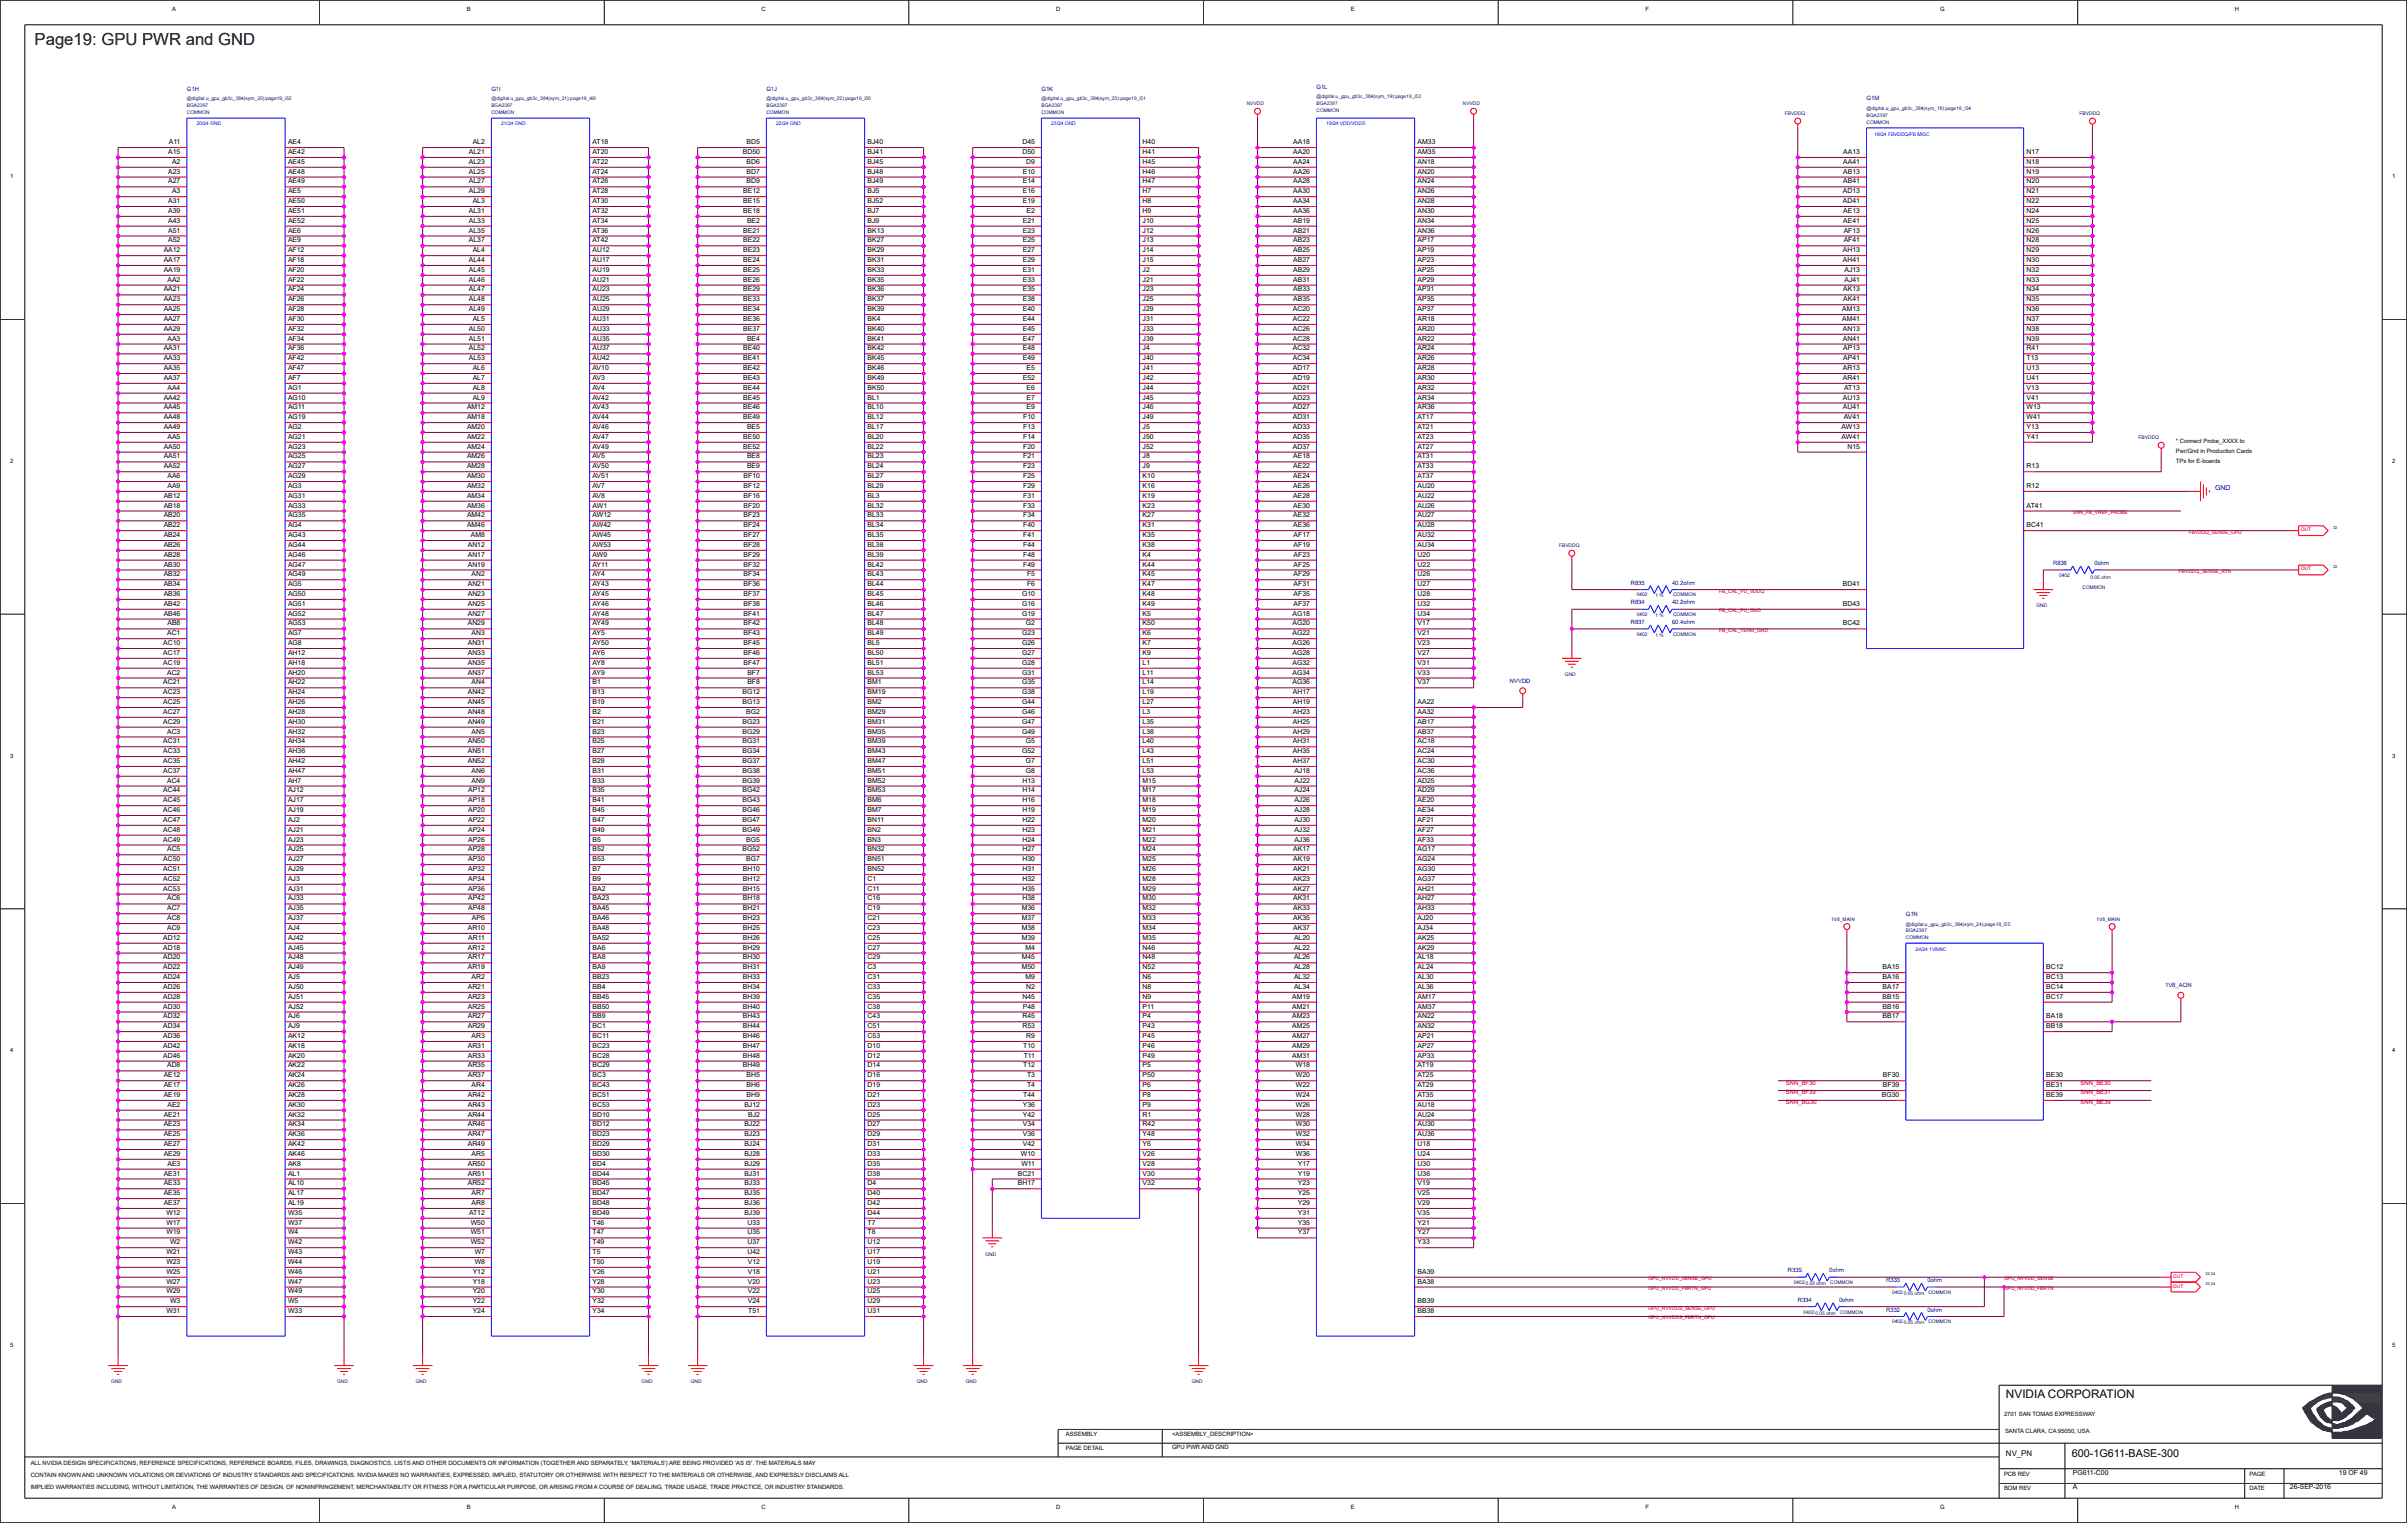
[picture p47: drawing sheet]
<svg xmlns="http://www.w3.org/2000/svg" width="271mm" height="172mm" viewBox="0 0 271 172" stroke-linecap="round" stroke-linejoin="round" font-family="sans-serif">
<defs><g id="words">
<text font-size="1.9" x="3.9" y="5.1">Page19: GPU PWR and GND</text>
<text font-size="1.3" x="226.1" y="157.6">NVIDIA CORPORATION</text>
<text font-size="1.2" x="233.6" y="164.2">600-1G611-BASE-300</text>
<text font-size=".9" x="226.1" y="164.1">NV_PN</text>
<g font-size=".8">
<text x="19" y="17.4">A15</text>
<text x="19" y="16.2">A11</text>
<text x="32.5" y="17.4">AE42</text>
<text x="32.5" y="16.2">AE4</text>
<text x="52.9" y="17.4">AL21</text>
<text x="53.3" y="16.2">AL2</text>
<text x="66.8" y="17.4">AT20</text>
<text x="66.8" y="16.2">AT18</text>
<text x="83.7" y="17.4">BD50</text>
<text x="84.2" y="16.2">BD5</text>
<text x="97.8" y="17.4">BJ41</text>
<text x="97.8" y="16.2">BJ40</text>
<text x="115.3" y="17.4">D50</text>
<text x="115.3" y="16.2">D45</text>
<text x="128.8" y="17.4">H41</text>
<text x="128.8" y="16.2">H40</text>
<text x="145.8" y="17.4">AA20</text>
<text x="145.8" y="16.2">AA18</text>
<text x="159.8" y="17.4">AM35</text>
<text x="159.8" y="16.2">AM33</text>
<text x="207.8" y="17.4">AA13</text>
<text x="228.5" y="17.4">N17</text>
<text x="19" y="22.9">A31</text>
<text x="19" y="20.7">A27</text>
<text x="19" y="19.6">A23</text>
<text x="19.4" y="21.8">A3</text>
<text x="19.4" y="18.5">A2</text>
<text x="32.5" y="22.9">AE50</text>
<text x="32.5" y="21.8">AE5</text>
<text x="32.5" y="20.7">AE49</text>
<text x="32.5" y="19.6">AE48</text>
<text x="32.5" y="18.5">AE45</text>
<text x="52.9" y="21.8">AL29</text>
<text x="52.9" y="20.7">AL27</text>
<text x="52.9" y="19.6">AL25</text>
<text x="52.9" y="18.5">AL23</text>
<text x="53.3" y="22.9">AL3</text>
<text x="66.8" y="22.9">AT30</text>
<text x="66.8" y="21.8">AT28</text>
<text x="66.8" y="20.7">AT26</text>
<text x="66.8" y="19.6">AT24</text>
<text x="66.8" y="18.5">AT22</text>
<text x="83.8" y="22.9">BE15</text>
<text x="83.8" y="21.8">BE12</text>
<text x="84.2" y="20.7">BD9</text>
<text x="84.2" y="19.6">BD7</text>
<text x="84.2" y="18.5">BD6</text>
<text x="97.8" y="22.9">BJ52</text>
<text x="97.8" y="21.8">BJ5</text>
<text x="97.8" y="20.7">BJ49</text>
<text x="97.8" y="19.6">BJ48</text>
<text x="97.8" y="18.5">BJ45</text>
<text x="115.3" y="22.9">E19</text>
<text x="115.3" y="21.8">E16</text>
<text x="115.3" y="20.7">E14</text>
<text x="115.3" y="19.6">E10</text>
<text x="115.7" y="18.5">D9</text>
<text x="128.8" y="22.9">H8</text>
<text x="128.8" y="21.8">H7</text>
<text x="128.8" y="20.7">H47</text>
<text x="128.8" y="19.6">H46</text>
<text x="128.8" y="18.5">H45</text>
<text x="145.8" y="22.9">AA34</text>
<text x="145.8" y="21.8">AA30</text>
<text x="145.8" y="20.7">AA28</text>
<text x="145.8" y="19.6">AA26</text>
<text x="145.8" y="18.5">AA24</text>
<text x="159.8" y="22.9">AN28</text>
<text x="159.8" y="21.8">AN26</text>
<text x="159.8" y="20.7">AN24</text>
<text x="159.8" y="19.6">AN20</text>
<text x="159.8" y="18.5">AN18</text>
<text x="207.8" y="22.9">AD41</text>
<text x="207.8" y="21.8">AD13</text>
<text x="207.8" y="20.7">AB41</text>
<text x="207.8" y="19.6">AB13</text>
<text x="207.8" y="18.5">AA41</text>
<text x="228.5" y="22.9">N22</text>
<text x="228.5" y="21.8">N21</text>
<text x="228.5" y="20.7">N20</text>
<text x="228.5" y="19.6">N19</text>
<text x="228.5" y="18.5">N18</text>
<text x="18.5" y="29.5">AA17</text>
<text x="18.5" y="28.4">AA12</text>
<text x="19" y="27.3">A52</text>
<text x="19" y="26.2">A51</text>
<text x="19" y="25.1">A43</text>
<text x="19" y="24">A39</text>
<text x="32.5" y="29.5">AF18</text>
<text x="32.5" y="28.4">AF12</text>
<text x="32.5" y="27.3">AE9</text>
<text x="32.5" y="26.2">AE6</text>
<text x="32.5" y="25.1">AE52</text>
<text x="32.5" y="24">AE51</text>
<text x="52.9" y="29.5">AL44</text>
<text x="52.9" y="27.3">AL37</text>
<text x="52.9" y="26.2">AL35</text>
<text x="52.9" y="25.1">AL33</text>
<text x="52.9" y="24">AL31</text>
<text x="53.3" y="28.4">AL4</text>
<text x="66.8" y="29.5">AU17</text>
<text x="66.8" y="28.4">AU12</text>
<text x="66.8" y="27.3">AT42</text>
<text x="66.8" y="26.2">AT36</text>
<text x="66.8" y="25.1">AT34</text>
<text x="66.8" y="24">AT32</text>
<text x="83.8" y="29.5">BE24</text>
<text x="83.8" y="28.4">BE23</text>
<text x="83.8" y="27.3">BE22</text>
<text x="83.8" y="26.2">BE21</text>
<text x="83.8" y="24">BE18</text>
<text x="84.2" y="25.1">BE2</text>
<text x="97.8" y="29.5">BK31</text>
<text x="97.8" y="28.4">BK29</text>
<text x="97.8" y="27.3">BK27</text>
<text x="97.8" y="26.2">BK13</text>
<text x="97.8" y="25.1">BJ9</text>
<text x="97.8" y="24">BJ7</text>
<text x="115.3" y="29.5">E29</text>
<text x="115.3" y="28.4">E27</text>
<text x="115.3" y="27.3">E25</text>
<text x="115.3" y="26.2">E23</text>
<text x="115.3" y="25.1">E21</text>
<text x="115.7" y="24">E2</text>
<text x="128.8" y="29.5">J15</text>
<text x="128.8" y="28.4">J14</text>
<text x="128.8" y="27.3">J13</text>
<text x="128.8" y="26.2">J12</text>
<text x="128.8" y="25.1">J10</text>
<text x="128.8" y="24">H9</text>
<text x="145.8" y="29.5">AB27</text>
<text x="145.8" y="28.4">AB25</text>
<text x="145.8" y="27.3">AB23</text>
<text x="145.8" y="26.2">AB21</text>
<text x="145.8" y="25.1">AB19</text>
<text x="145.8" y="24">AA36</text>
<text x="159.8" y="29.5">AP23</text>
<text x="159.8" y="28.4">AP19</text>
<text x="159.8" y="27.3">AP17</text>
<text x="159.8" y="26.2">AN36</text>
<text x="159.8" y="25.1">AN34</text>
<text x="159.8" y="24">AN30</text>
<text x="207.8" y="29.5">AH41</text>
<text x="207.8" y="28.4">AH13</text>
<text x="207.8" y="25.1">AE41</text>
<text x="207.8" y="24">AE13</text>
<text x="207.8" y="27.3">AF41</text>
<text x="207.8" y="26.2">AF13</text>
<text x="228.5" y="29.5">N30</text>
<text x="228.5" y="28.4">N29</text>
<text x="228.5" y="27.3">N28</text>
<text x="228.5" y="26.2">N26</text>
<text x="228.5" y="25.1">N25</text>
<text x="228.5" y="24">N24</text>
<text x="18.5" y="35.1">AA25</text>
<text x="18.5" y="34">AA23</text>
<text x="18.5" y="32.9">AA21</text>
<text x="18.5" y="30.6">AA19</text>
<text x="18.9" y="31.8">AA2</text>
<text x="32.5" y="35.1">AF28</text>
<text x="32.5" y="34">AF26</text>
<text x="32.5" y="32.9">AF24</text>
<text x="32.5" y="31.8">AF22</text>
<text x="32.5" y="30.6">AF20</text>
<text x="52.9" y="35.1">AL49</text>
<text x="52.9" y="34">AL48</text>
<text x="52.9" y="32.9">AL47</text>
<text x="52.9" y="31.8">AL46</text>
<text x="52.9" y="30.6">AL45</text>
<text x="66.8" y="35.1">AU29</text>
<text x="66.8" y="34">AU25</text>
<text x="66.8" y="32.9">AU23</text>
<text x="66.8" y="31.8">AU21</text>
<text x="66.8" y="30.6">AU19</text>
<text x="83.8" y="35.1">BE34</text>
<text x="83.8" y="34">BE33</text>
<text x="83.8" y="32.9">BE29</text>
<text x="83.8" y="31.8">BE26</text>
<text x="83.8" y="30.6">BE25</text>
<text x="97.8" y="35.1">BK39</text>
<text x="97.8" y="34">BK37</text>
<text x="97.8" y="32.9">BK36</text>
<text x="97.8" y="31.8">BK35</text>
<text x="97.8" y="30.6">BK33</text>
<text x="115.3" y="35.1">E40</text>
<text x="115.3" y="34">E38</text>
<text x="115.3" y="32.9">E35</text>
<text x="115.3" y="31.8">E33</text>
<text x="115.3" y="30.6">E31</text>
<text x="128.8" y="35.1">J29</text>
<text x="128.8" y="34">J25</text>
<text x="128.8" y="32.9">J23</text>
<text x="128.8" y="31.8">J21</text>
<text x="128.8" y="30.6">J2</text>
<text x="145.7" y="35.1">AC20</text>
<text x="145.8" y="34">AB35</text>
<text x="145.8" y="32.9">AB33</text>
<text x="145.8" y="31.8">AB31</text>
<text x="145.8" y="30.6">AB29</text>
<text x="159.8" y="35.1">AP37</text>
<text x="159.8" y="34">AP35</text>
<text x="159.8" y="32.9">AP31</text>
<text x="159.8" y="31.8">AP29</text>
<text x="159.8" y="30.6">AP25</text>
<text x="207.7" y="35.1">AM13</text>
<text x="207.8" y="34">AK41</text>
<text x="207.8" y="32.9">AK13</text>
<text x="207.9" y="31.8">AJ41</text>
<text x="207.9" y="30.6">AJ13</text>
<text x="228.5" y="35.1">N36</text>
<text x="228.5" y="34">N35</text>
<text x="228.5" y="32.9">N34</text>
<text x="228.5" y="31.8">N33</text>
<text x="228.5" y="30.6">N32</text>
<text x="18.5" y="41.7">AA35</text>
<text x="18.5" y="40.6">AA33</text>
<text x="18.5" y="39.5">AA31</text>
<text x="18.5" y="37.3">AA29</text>
<text x="18.5" y="36.2">AA27</text>
<text x="18.9" y="38.4">AA3</text>
<text x="32.5" y="41.7">AF47</text>
<text x="32.5" y="40.6">AF42</text>
<text x="32.5" y="39.5">AF36</text>
<text x="32.5" y="38.4">AF34</text>
<text x="32.5" y="37.3">AF32</text>
<text x="32.5" y="36.2">AF30</text>
<text x="52.9" y="40.6">AL53</text>
<text x="52.9" y="39.5">AL52</text>
<text x="52.9" y="38.4">AL51</text>
<text x="52.9" y="37.3">AL50</text>
<text x="53.3" y="41.7">AL6</text>
<text x="53.3" y="36.2">AL5</text>
<text x="66.8" y="41.7">AV10</text>
<text x="66.8" y="40.6">AU42</text>
<text x="66.8" y="39.5">AU37</text>
<text x="66.8" y="38.4">AU35</text>
<text x="66.8" y="37.3">AU33</text>
<text x="66.8" y="36.2">AU31</text>
<text x="83.8" y="41.7">BE42</text>
<text x="83.8" y="40.6">BE41</text>
<text x="83.8" y="39.5">BE40</text>
<text x="83.8" y="37.3">BE37</text>
<text x="83.8" y="36.2">BE36</text>
<text x="84.2" y="38.4">BE4</text>
<text x="97.8" y="41.7">BK46</text>
<text x="97.8" y="40.6">BK45</text>
<text x="97.8" y="39.5">BK42</text>
<text x="97.8" y="38.4">BK41</text>
<text x="97.8" y="37.3">BK40</text>
<text x="97.8" y="36.2">BK4</text>
<text x="115.3" y="40.6">E49</text>
<text x="115.3" y="39.5">E48</text>
<text x="115.3" y="38.4">E47</text>
<text x="115.3" y="37.3">E45</text>
<text x="115.3" y="36.2">E44</text>
<text x="115.7" y="41.7">E5</text>
<text x="128.8" y="41.7">J41</text>
<text x="128.8" y="40.6">J40</text>
<text x="128.8" y="39.5">J4</text>
<text x="128.8" y="38.4">J39</text>
<text x="128.8" y="37.3">J33</text>
<text x="128.8" y="36.2">J31</text>
<text x="145.7" y="41.7">AD17</text>
<text x="145.7" y="40.6">AC34</text>
<text x="145.7" y="39.5">AC32</text>
<text x="145.7" y="38.4">AC28</text>
<text x="145.7" y="37.3">AC26</text>
<text x="145.7" y="36.2">AC22</text>
<text x="159.8" y="41.7">AR28</text>
<text x="159.8" y="40.6">AR26</text>
<text x="159.8" y="39.5">AR24</text>
<text x="159.8" y="38.4">AR22</text>
<text x="159.8" y="37.3">AR20</text>
<text x="159.8" y="36.2">AR18</text>
<text x="207.7" y="36.2">AM41</text>
<text x="207.8" y="41.7">AR13</text>
<text x="207.8" y="38.4">AN41</text>
<text x="207.8" y="37.3">AN13</text>
<text x="207.8" y="40.6">AP41</text>
<text x="207.8" y="39.5">AP13</text>
<text x="228.5" y="41.7">U13</text>
<text x="228.5" y="40.6">T13</text>
<text x="228.5" y="39.5">R41</text>
<text x="228.5" y="38.4">N39</text>
<text x="228.5" y="37.3">N38</text>
<text x="228.5" y="36.2">N37</text>
<text x="18.5" y="47.3">AA48</text>
<text x="18.5" y="46.1">AA45</text>
<text x="18.5" y="45">AA42</text>
<text x="18.5" y="42.8">AA37</text>
<text x="18.9" y="43.9">AA4</text>
<text x="32.5" y="47.3">AG19</text>
<text x="32.5" y="46.1">AG11</text>
<text x="32.5" y="45">AG10</text>
<text x="32.5" y="43.9">AG1</text>
<text x="32.5" y="42.8">AF7</text>
<text x="52.6" y="47.3">AM18</text>
<text x="52.6" y="46.1">AM12</text>
<text x="53.3" y="45">AL9</text>
<text x="53.3" y="43.9">AL8</text>
<text x="53.3" y="42.8">AL7</text>
<text x="66.8" y="47.3">AV44</text>
<text x="66.8" y="46.1">AV43</text>
<text x="66.8" y="45">AV42</text>
<text x="66.8" y="43.9">AV4</text>
<text x="66.8" y="42.8">AV3</text>
<text x="83.8" y="47.3">BE49</text>
<text x="83.8" y="46.1">BE46</text>
<text x="83.8" y="45">BE45</text>
<text x="83.8" y="43.9">BE44</text>
<text x="83.8" y="42.8">BE43</text>
<text x="97.8" y="47.3">BL12</text>
<text x="97.8" y="46.1">BL10</text>
<text x="97.8" y="45">BL1</text>
<text x="97.8" y="43.9">BK50</text>
<text x="97.8" y="42.8">BK49</text>
<text x="115.3" y="42.8">E52</text>
<text x="115.3" y="47.3">F10</text>
<text x="115.7" y="46.1">E9</text>
<text x="115.7" y="45">E7</text>
<text x="115.7" y="43.9">E6</text>
<text x="128.8" y="47.3">J49</text>
<text x="128.8" y="46.1">J46</text>
<text x="128.8" y="45">J45</text>
<text x="128.8" y="43.9">J44</text>
<text x="128.8" y="42.8">J42</text>
<text x="145.7" y="47.3">AD31</text>
<text x="145.7" y="46.1">AD27</text>
<text x="145.7" y="45">AD23</text>
<text x="145.7" y="43.9">AD21</text>
<text x="145.7" y="42.8">AD19</text>
<text x="159.8" y="47.3">AT17</text>
<text x="159.8" y="46.1">AR36</text>
<text x="159.8" y="45">AR34</text>
<text x="159.8" y="43.9">AR32</text>
<text x="159.8" y="42.8">AR30</text>
<text x="207.8" y="46.1">AU41</text>
<text x="207.8" y="45">AU13</text>
<text x="207.8" y="42.8">AR41</text>
<text x="207.9" y="47.3">AV41</text>
<text x="207.9" y="43.9">AT13</text>
<text x="228.5" y="47.3">W41</text>
<text x="228.5" y="46.1">W13</text>
<text x="228.5" y="45">V41</text>
<text x="228.5" y="43.9">V13</text>
<text x="228.5" y="42.8">U41</text>
<text x="18.5" y="52.8">AA52</text>
<text x="18.5" y="51.7">AA51</text>
<text x="18.5" y="50.6">AA50</text>
<text x="18.5" y="48.4">AA49</text>
<text x="18.9" y="53.9">AA6</text>
<text x="18.9" y="49.5">AA5</text>
<text x="32.5" y="53.9">AG29</text>
<text x="32.5" y="52.8">AG27</text>
<text x="32.5" y="51.7">AG25</text>
<text x="32.5" y="50.6">AG23</text>
<text x="32.5" y="49.5">AG21</text>
<text x="32.5" y="48.4">AG2</text>
<text x="52.6" y="53.9">AM30</text>
<text x="52.6" y="52.8">AM28</text>
<text x="52.6" y="51.7">AM26</text>
<text x="52.6" y="50.6">AM24</text>
<text x="52.6" y="49.5">AM22</text>
<text x="52.6" y="48.4">AM20</text>
<text x="66.8" y="53.9">AV51</text>
<text x="66.8" y="52.8">AV50</text>
<text x="66.8" y="51.7">AV5</text>
<text x="66.8" y="50.6">AV49</text>
<text x="66.8" y="49.5">AV47</text>
<text x="66.8" y="48.4">AV46</text>
<text x="83.8" y="50.6">BE52</text>
<text x="83.8" y="49.5">BE50</text>
<text x="83.8" y="53.9">BF10</text>
<text x="84.2" y="52.8">BE9</text>
<text x="84.2" y="51.7">BE8</text>
<text x="84.2" y="48.4">BE5</text>
<text x="97.8" y="53.9">BL27</text>
<text x="97.8" y="52.8">BL24</text>
<text x="97.8" y="51.7">BL23</text>
<text x="97.8" y="50.6">BL22</text>
<text x="97.8" y="49.5">BL20</text>
<text x="97.8" y="48.4">BL17</text>
<text x="115.3" y="53.9">F25</text>
<text x="115.3" y="52.8">F23</text>
<text x="115.3" y="51.7">F21</text>
<text x="115.3" y="50.6">F20</text>
<text x="115.3" y="49.5">F14</text>
<text x="115.3" y="48.4">F13</text>
<text x="128.8" y="53.9">K10</text>
<text x="128.8" y="52.8">J9</text>
<text x="128.8" y="51.7">J8</text>
<text x="128.8" y="50.6">J52</text>
<text x="128.8" y="49.5">J50</text>
<text x="128.8" y="48.4">J5</text>
<text x="145.7" y="50.6">AD37</text>
<text x="145.7" y="49.5">AD35</text>
<text x="145.7" y="48.4">AD33</text>
<text x="145.8" y="53.9">AE24</text>
<text x="145.8" y="52.8">AE22</text>
<text x="145.8" y="51.7">AE18</text>
<text x="159.8" y="53.9">AT37</text>
<text x="159.8" y="52.8">AT33</text>
<text x="159.8" y="51.7">AT31</text>
<text x="159.8" y="50.6">AT27</text>
<text x="159.8" y="49.5">AT23</text>
<text x="159.8" y="48.4">AT21</text>
<text x="207.6" y="49.5">AW41</text>
<text x="207.6" y="48.4">AW13</text>
<text x="208.3" y="50.6">N15</text>
<text x="228.5" y="52.8">R13</text>
<text x="228.5" y="49.5">Y41</text>
<text x="228.5" y="48.4">Y13</text>
<text x="18.5" y="59.4">AB22</text>
<text x="18.5" y="58.3">AB20</text>
<text x="18.5" y="57.2">AB18</text>
<text x="18.5" y="56.1">AB12</text>
<text x="18.9" y="55">AA9</text>
<text x="32.5" y="59.4">AG4</text>
<text x="32.5" y="58.3">AG35</text>
<text x="32.5" y="57.2">AG33</text>
<text x="32.5" y="56.1">AG31</text>
<text x="32.5" y="55">AG3</text>
<text x="52.6" y="59.4">AM46</text>
<text x="52.6" y="58.3">AM42</text>
<text x="52.6" y="57.2">AM36</text>
<text x="52.6" y="56.1">AM34</text>
<text x="52.6" y="55">AM32</text>
<text x="66.8" y="59.4">AW42</text>
<text x="66.8" y="58.3">AW12</text>
<text x="66.8" y="57.2">AW1</text>
<text x="66.8" y="56.1">AV8</text>
<text x="66.8" y="55">AV7</text>
<text x="83.8" y="59.4">BF24</text>
<text x="83.8" y="58.3">BF23</text>
<text x="83.8" y="57.2">BF20</text>
<text x="83.8" y="56.1">BF16</text>
<text x="83.8" y="55">BF12</text>
<text x="97.8" y="59.4">BL34</text>
<text x="97.8" y="58.3">BL33</text>
<text x="97.8" y="57.2">BL32</text>
<text x="97.8" y="56.1">BL3</text>
<text x="97.8" y="55">BL29</text>
<text x="115.3" y="59.4">F40</text>
<text x="115.3" y="58.3">F34</text>
<text x="115.3" y="57.2">F33</text>
<text x="115.3" y="56.1">F31</text>
<text x="115.3" y="55">F29</text>
<text x="128.8" y="59.4">K31</text>
<text x="128.8" y="58.3">K27</text>
<text x="128.8" y="57.2">K23</text>
<text x="128.8" y="56.1">K19</text>
<text x="128.8" y="55">K16</text>
<text x="145.8" y="59.4">AE36</text>
<text x="145.8" y="58.3">AE32</text>
<text x="145.8" y="57.2">AE30</text>
<text x="145.8" y="56.1">AE28</text>
<text x="145.8" y="55">AE26</text>
<text x="159.8" y="59.4">AU28</text>
<text x="159.8" y="58.3">AU27</text>
<text x="159.8" y="57.2">AU26</text>
<text x="159.8" y="56.1">AU22</text>
<text x="159.8" y="55">AU20</text>
<text x="228.5" y="59.4">BC41</text>
<text x="228.5" y="57.2">AT41</text>
<text x="228.5" y="55">R12</text>
<text x="18.5" y="65">AB32</text>
<text x="18.5" y="63.9">AB30</text>
<text x="18.5" y="62.8">AB28</text>
<text x="18.5" y="61.6">AB26</text>
<text x="18.5" y="60.5">AB24</text>
<text x="32.5" y="65">AG49</text>
<text x="32.5" y="63.9">AG47</text>
<text x="32.5" y="62.8">AG46</text>
<text x="32.5" y="61.6">AG44</text>
<text x="32.5" y="60.5">AG43</text>
<text x="52.7" y="63.9">AN19</text>
<text x="52.7" y="62.8">AN17</text>
<text x="52.7" y="61.6">AN12</text>
<text x="53.1" y="60.5">AM8</text>
<text x="53.2" y="65">AN2</text>
<text x="66.8" y="65">AY4</text>
<text x="66.8" y="63.9">AY11</text>
<text x="66.8" y="62.8">AW9</text>
<text x="66.8" y="61.6">AW53</text>
<text x="66.8" y="60.5">AW45</text>
<text x="83.8" y="65">BF34</text>
<text x="83.8" y="63.9">BF32</text>
<text x="83.8" y="62.8">BF29</text>
<text x="83.8" y="61.6">BF28</text>
<text x="83.8" y="60.5">BF27</text>
<text x="97.8" y="65">BL43</text>
<text x="97.8" y="63.9">BL42</text>
<text x="97.8" y="62.8">BL39</text>
<text x="97.8" y="61.6">BL38</text>
<text x="97.8" y="60.5">BL35</text>
<text x="115.3" y="63.9">F49</text>
<text x="115.3" y="62.8">F48</text>
<text x="115.3" y="61.6">F44</text>
<text x="115.3" y="60.5">F41</text>
<text x="115.8" y="65">F5</text>
<text x="128.8" y="65">K45</text>
<text x="128.8" y="63.9">K44</text>
<text x="128.8" y="62.8">K4</text>
<text x="128.8" y="61.6">K38</text>
<text x="128.8" y="60.5">K35</text>
<text x="145.8" y="65">AF29</text>
<text x="145.8" y="63.9">AF25</text>
<text x="145.8" y="62.8">AF23</text>
<text x="145.8" y="61.6">AF19</text>
<text x="145.8" y="60.5">AF17</text>
<text x="159.8" y="65">U26</text>
<text x="159.8" y="63.9">U22</text>
<text x="159.8" y="62.8">U20</text>
<text x="159.8" y="61.6">AU34</text>
<text x="159.8" y="60.5">AU32</text>
<text x="18.5" y="69.4">AB46</text>
<text x="18.5" y="68.3">AB42</text>
<text x="18.5" y="67.2">AB36</text>
<text x="18.5" y="66.1">AB34</text>
<text x="18.8" y="71.6">AC1</text>
<text x="18.9" y="70.5">AB8</text>
<text x="32.5" y="71.6">AG7</text>
<text x="32.5" y="70.5">AG53</text>
<text x="32.5" y="69.4">AG52</text>
<text x="32.5" y="68.3">AG51</text>
<text x="32.5" y="67.2">AG50</text>
<text x="32.5" y="66.1">AG5</text>
<text x="52.7" y="70.5">AN29</text>
<text x="52.7" y="69.4">AN27</text>
<text x="52.7" y="68.3">AN25</text>
<text x="52.7" y="67.2">AN23</text>
<text x="52.7" y="66.1">AN21</text>
<text x="53.2" y="71.6">AN3</text>
<text x="66.8" y="71.6">AY5</text>
<text x="66.8" y="70.5">AY49</text>
<text x="66.8" y="69.4">AY48</text>
<text x="66.8" y="68.3">AY46</text>
<text x="66.8" y="67.2">AY45</text>
<text x="66.8" y="66.1">AY43</text>
<text x="83.8" y="71.6">BF43</text>
<text x="83.8" y="70.5">BF42</text>
<text x="83.8" y="69.4">BF41</text>
<text x="83.8" y="68.3">BF38</text>
<text x="83.8" y="67.2">BF37</text>
<text x="83.8" y="66.1">BF36</text>
<text x="97.8" y="71.6">BL49</text>
<text x="97.8" y="70.5">BL48</text>
<text x="97.8" y="69.4">BL47</text>
<text x="97.8" y="68.3">BL46</text>
<text x="97.8" y="67.2">BL45</text>
<text x="97.8" y="66.1">BL44</text>
<text x="115.2" y="71.6">G23</text>
<text x="115.2" y="69.4">G19</text>
<text x="115.2" y="68.3">G16</text>
<text x="115.2" y="67.2">G10</text>
<text x="115.6" y="70.5">G2</text>
<text x="115.8" y="66.1">F6</text>
<text x="128.8" y="71.6">K6</text>
<text x="128.8" y="70.5">K50</text>
<text x="128.8" y="69.4">K5</text>
<text x="128.8" y="68.3">K49</text>
<text x="128.8" y="67.2">K48</text>
<text x="128.8" y="66.1">K47</text>
<text x="145.7" y="71.6">AG22</text>
<text x="145.7" y="70.5">AG20</text>
<text x="145.7" y="69.4">AG18</text>
<text x="145.8" y="68.3">AF37</text>
<text x="145.8" y="67.2">AF35</text>
<text x="145.8" y="66.1">AF31</text>
<text x="159.8" y="71.6">V21</text>
<text x="159.8" y="70.5">V17</text>
<text x="159.8" y="69.4">U34</text>
<text x="159.8" y="68.3">U32</text>
<text x="159.8" y="67.2">U28</text>
<text x="159.8" y="66.1">U27</text>
<text x="207.8" y="70.5">BC42</text>
<text x="207.8" y="68.3">BD43</text>
<text x="207.8" y="66.1">BD41</text>
<text x="18.4" y="77.2">AC21</text>
<text x="18.4" y="74.9">AC19</text>
<text x="18.4" y="73.8">AC17</text>
<text x="18.4" y="72.7">AC10</text>
<text x="18.8" y="76">AC2</text>
<text x="32.5" y="77.2">AH22</text>
<text x="32.5" y="76">AH20</text>
<text x="32.5" y="74.9">AH18</text>
<text x="32.5" y="73.8">AH12</text>
<text x="32.5" y="72.7">AG8</text>
<text x="52.7" y="76">AN37</text>
<text x="52.7" y="74.9">AN35</text>
<text x="52.7" y="73.8">AN33</text>
<text x="52.7" y="72.7">AN31</text>
<text x="53.2" y="77.2">AN4</text>
<text x="66.8" y="77.2">B1</text>
<text x="66.8" y="76">AY9</text>
<text x="66.8" y="74.9">AY8</text>
<text x="66.8" y="73.8">AY6</text>
<text x="66.8" y="72.7">AY50</text>
<text x="83.8" y="74.9">BF47</text>
<text x="83.8" y="73.8">BF46</text>
<text x="83.8" y="72.7">BF45</text>
<text x="84.3" y="77.2">BF8</text>
<text x="84.3" y="76">BF7</text>
<text x="97.8" y="77.2">BM1</text>
<text x="97.8" y="76">BL53</text>
<text x="97.8" y="74.9">BL51</text>
<text x="97.8" y="73.8">BL50</text>
<text x="97.8" y="72.7">BL5</text>
<text x="115.2" y="77.2">G35</text>
<text x="115.2" y="76">G31</text>
<text x="115.2" y="74.9">G28</text>
<text x="115.2" y="73.8">G27</text>
<text x="115.2" y="72.7">G26</text>
<text x="128.8" y="77.2">L14</text>
<text x="128.8" y="76">L11</text>
<text x="128.8" y="74.9">L1</text>
<text x="128.8" y="73.8">K9</text>
<text x="128.8" y="72.7">K7</text>
<text x="145.7" y="77.2">AG36</text>
<text x="145.7" y="76">AG34</text>
<text x="145.7" y="74.9">AG32</text>
<text x="145.7" y="73.8">AG28</text>
<text x="145.7" y="72.7">AG26</text>
<text x="159.8" y="77.2">V37</text>
<text x="159.8" y="76">V33</text>
<text x="159.8" y="74.9">V31</text>
<text x="159.8" y="73.8">V27</text>
<text x="159.8" y="72.7">V23</text>
<text x="18.4" y="83.8">AC31</text>
<text x="18.4" y="81.6">AC29</text>
<text x="18.4" y="80.5">AC27</text>
<text x="18.4" y="79.4">AC25</text>
<text x="18.4" y="78.3">AC23</text>
<text x="18.8" y="82.7">AC3</text>
<text x="32.5" y="83.8">AH34</text>
<text x="32.5" y="82.7">AH32</text>
<text x="32.5" y="81.6">AH30</text>
<text x="32.5" y="80.5">AH28</text>
<text x="32.5" y="79.4">AH26</text>
<text x="32.5" y="78.3">AH24</text>
<text x="52.7" y="83.8">AN50</text>
<text x="52.7" y="81.6">AN49</text>
<text x="52.7" y="80.5">AN48</text>
<text x="52.7" y="79.4">AN45</text>
<text x="52.7" y="78.3">AN42</text>
<text x="53.2" y="82.7">AN5</text>
<text x="66.8" y="83.8">B25</text>
<text x="66.8" y="82.7">B23</text>
<text x="66.8" y="81.6">B21</text>
<text x="66.8" y="80.5">B2</text>
<text x="66.8" y="79.4">B19</text>
<text x="66.8" y="78.3">B13</text>
<text x="83.7" y="83.8">BG31</text>
<text x="83.7" y="82.7">BG29</text>
<text x="83.7" y="81.6">BG23</text>
<text x="83.7" y="79.4">BG13</text>
<text x="83.7" y="78.3">BG12</text>
<text x="84.1" y="80.5">BG2</text>
<text x="97.8" y="83.8">BM39</text>
<text x="97.8" y="82.7">BM35</text>
<text x="97.8" y="81.6">BM31</text>
<text x="97.8" y="80.5">BM29</text>
<text x="97.8" y="79.4">BM2</text>
<text x="97.8" y="78.3">BM19</text>
<text x="115.2" y="82.7">G49</text>
<text x="115.2" y="81.6">G47</text>
<text x="115.2" y="80.5">G46</text>
<text x="115.2" y="79.4">G44</text>
<text x="115.2" y="78.3">G38</text>
<text x="115.6" y="83.8">G5</text>
<text x="128.8" y="83.8">L40</text>
<text x="128.8" y="82.7">L38</text>
<text x="128.8" y="81.6">L35</text>
<text x="128.8" y="80.5">L3</text>
<text x="128.8" y="79.4">L27</text>
<text x="128.8" y="78.3">L19</text>
<text x="145.7" y="83.8">AH31</text>
<text x="145.7" y="82.7">AH29</text>
<text x="145.7" y="81.6">AH25</text>
<text x="145.7" y="80.5">AH23</text>
<text x="145.7" y="79.4">AH19</text>
<text x="145.7" y="78.3">AH17</text>
<text x="159.8" y="83.8">AC18</text>
<text x="159.8" y="82.7">AB37</text>
<text x="159.8" y="81.6">AB17</text>
<text x="159.8" y="80.5">AA32</text>
<text x="159.8" y="79.4">AA22</text>
<text x="18.4" y="89.3">AC44</text>
<text x="18.4" y="87.1">AC37</text>
<text x="18.4" y="86">AC35</text>
<text x="18.4" y="84.9">AC33</text>
<text x="18.8" y="88.2">AC4</text>
<text x="32.5" y="89.3">AJ12</text>
<text x="32.5" y="88.2">AH7</text>
<text x="32.5" y="87.1">AH47</text>
<text x="32.5" y="86">AH42</text>
<text x="32.5" y="84.9">AH36</text>
<text x="52.7" y="86">AN52</text>
<text x="52.7" y="84.9">AN51</text>
<text x="52.8" y="89.3">AP12</text>
<text x="53.2" y="88.2">AN9</text>
<text x="53.2" y="87.1">AN6</text>
<text x="66.8" y="89.3">B35</text>
<text x="66.8" y="88.2">B33</text>
<text x="66.8" y="87.1">B31</text>
<text x="66.8" y="86">B29</text>
<text x="66.8" y="84.9">B27</text>
<text x="83.7" y="89.3">BG42</text>
<text x="83.7" y="88.2">BG39</text>
<text x="83.7" y="87.1">BG38</text>
<text x="83.7" y="86">BG37</text>
<text x="83.7" y="84.9">BG34</text>
<text x="97.8" y="89.3">BM53</text>
<text x="97.8" y="88.2">BM52</text>
<text x="97.8" y="87.1">BM51</text>
<text x="97.8" y="86">BM47</text>
<text x="97.8" y="84.9">BM43</text>
<text x="115.2" y="84.9">G52</text>
<text x="115.3" y="89.3">H14</text>
<text x="115.3" y="88.2">H13</text>
<text x="115.6" y="87.1">G8</text>
<text x="115.6" y="86">G7</text>
<text x="128.8" y="89.3">M17</text>
<text x="128.8" y="88.2">M15</text>
<text x="128.8" y="87.1">L53</text>
<text x="128.8" y="86">L51</text>
<text x="128.8" y="84.9">L43</text>
<text x="145.7" y="86">AH37</text>
<text x="145.7" y="84.9">AH35</text>
<text x="145.9" y="89.3">AJ24</text>
<text x="145.9" y="88.2">AJ22</text>
<text x="145.9" y="87.1">AJ18</text>
<text x="159.8" y="89.3">AD29</text>
<text x="159.8" y="88.2">AD25</text>
<text x="159.8" y="87.1">AC36</text>
<text x="159.8" y="86">AC30</text>
<text x="159.8" y="84.9">AC24</text>
<text x="18.4" y="94.9">AC49</text>
<text x="18.4" y="93.8">AC48</text>
<text x="18.4" y="92.7">AC47</text>
<text x="18.4" y="91.5">AC46</text>
<text x="18.4" y="90.4">AC45</text>
<text x="18.8" y="96">AC5</text>
<text x="32.5" y="96">AJ25</text>
<text x="32.5" y="94.9">AJ23</text>
<text x="32.5" y="93.8">AJ21</text>
<text x="32.5" y="92.7">AJ2</text>
<text x="32.5" y="91.5">AJ19</text>
<text x="32.5" y="90.4">AJ17</text>
<text x="52.8" y="96">AP28</text>
<text x="52.8" y="94.9">AP26</text>
<text x="52.8" y="93.8">AP24</text>
<text x="52.8" y="92.7">AP22</text>
<text x="52.8" y="91.5">AP20</text>
<text x="52.8" y="90.4">AP18</text>
<text x="66.8" y="96">B52</text>
<text x="66.8" y="94.9">B5</text>
<text x="66.8" y="93.8">B49</text>
<text x="66.8" y="92.7">B47</text>
<text x="66.8" y="91.5">B45</text>
<text x="66.8" y="90.4">B41</text>
<text x="83.7" y="96">BG52</text>
<text x="83.7" y="93.8">BG49</text>
<text x="83.7" y="92.7">BG47</text>
<text x="83.7" y="91.5">BG46</text>
<text x="83.7" y="90.4">BG43</text>
<text x="84.1" y="94.9">BG5</text>
<text x="97.8" y="96">BN32</text>
<text x="97.8" y="94.9">BN3</text>
<text x="97.8" y="93.8">BN2</text>
<text x="97.8" y="92.7">BN11</text>
<text x="97.8" y="91.5">BM7</text>
<text x="97.8" y="90.4">BM6</text>
<text x="115.3" y="96">H27</text>
<text x="115.3" y="94.9">H24</text>
<text x="115.3" y="93.8">H23</text>
<text x="115.3" y="92.7">H22</text>
<text x="115.3" y="91.5">H19</text>
<text x="115.3" y="90.4">H16</text>
<text x="128.8" y="96">M24</text>
<text x="128.8" y="94.9">M22</text>
<text x="128.8" y="93.8">M21</text>
<text x="128.8" y="92.7">M20</text>
<text x="128.8" y="91.5">M19</text>
<text x="128.8" y="90.4">M18</text>
<text x="145.8" y="96">AK17</text>
<text x="145.9" y="94.9">AJ36</text>
<text x="145.9" y="93.8">AJ32</text>
<text x="145.9" y="92.7">AJ30</text>
<text x="145.9" y="91.5">AJ28</text>
<text x="145.9" y="90.4">AJ26</text>
<text x="159.8" y="96">AG17</text>
<text x="159.8" y="94.9">AF33</text>
<text x="159.8" y="93.8">AF27</text>
<text x="159.8" y="92.7">AF21</text>
<text x="159.8" y="91.5">AE34</text>
<text x="159.8" y="90.4">AE20</text>
<text x="18.4" y="100.4">AC53</text>
<text x="18.4" y="99.3">AC52</text>
<text x="18.4" y="98.2">AC51</text>
<text x="18.4" y="97.1">AC50</text>
<text x="18.8" y="101.5">AC6</text>
<text x="32.5" y="101.5">AJ33</text>
<text x="32.5" y="100.4">AJ31</text>
<text x="32.5" y="99.3">AJ3</text>
<text x="32.5" y="98.2">AJ29</text>
<text x="32.5" y="97.1">AJ27</text>
<text x="52.8" y="101.5">AP42</text>
<text x="52.8" y="100.4">AP36</text>
<text x="52.8" y="99.3">AP34</text>
<text x="52.8" y="98.2">AP32</text>
<text x="52.8" y="97.1">AP30</text>
<text x="66.8" y="101.5">BA23</text>
<text x="66.8" y="100.4">BA2</text>
<text x="66.8" y="99.3">B9</text>
<text x="66.8" y="98.2">B7</text>
<text x="66.8" y="97.1">B53</text>
<text x="83.7" y="101.5">BH18</text>
<text x="83.7" y="100.4">BH15</text>
<text x="83.7" y="99.3">BH12</text>
<text x="83.7" y="98.2">BH10</text>
<text x="84.1" y="97.1">BG7</text>
<text x="97.8" y="101.5">C16</text>
<text x="97.8" y="100.4">C11</text>
<text x="97.8" y="99.3">C1</text>
<text x="97.8" y="98.2">BN52</text>
<text x="97.8" y="97.1">BN51</text>
<text x="115.3" y="101.5">H38</text>
<text x="115.3" y="100.4">H35</text>
<text x="115.3" y="99.3">H32</text>
<text x="115.3" y="98.2">H31</text>
<text x="115.3" y="97.1">H30</text>
<text x="128.8" y="101.5">M30</text>
<text x="128.8" y="100.4">M29</text>
<text x="128.8" y="99.3">M28</text>
<text x="128.8" y="98.2">M26</text>
<text x="128.8" y="97.1">M25</text>
<text x="145.8" y="101.5">AK31</text>
<text x="145.8" y="100.4">AK27</text>
<text x="145.8" y="99.3">AK23</text>
<text x="145.8" y="98.2">AK21</text>
<text x="145.8" y="97.1">AK19</text>
<text x="159.8" y="101.5">AH27</text>
<text x="159.8" y="100.4">AH21</text>
<text x="159.8" y="99.3">AG37</text>
<text x="159.8" y="98.2">AG30</text>
<text x="159.8" y="97.1">AG24</text>
<text x="18.4" y="107">AD18</text>
<text x="18.4" y="105.9">AD12</text>
<text x="18.8" y="104.8">AC9</text>
<text x="18.8" y="103.7">AC8</text>
<text x="18.8" y="102.6">AC7</text>
<text x="32.5" y="107">AJ45</text>
<text x="32.5" y="105.9">AJ42</text>
<text x="32.5" y="104.8">AJ4</text>
<text x="32.5" y="103.7">AJ37</text>
<text x="32.5" y="102.6">AJ35</text>
<text x="52.7" y="107">AR12</text>
<text x="52.7" y="104.8">AR10</text>
<text x="52.8" y="102.6">AP48</text>
<text x="52.8" y="105.9">AR11</text>
<text x="53.2" y="103.7">AP6</text>
<text x="66.8" y="107">BA6</text>
<text x="66.8" y="105.9">BA52</text>
<text x="66.8" y="104.8">BA48</text>
<text x="66.8" y="103.7">BA46</text>
<text x="66.8" y="102.6">BA45</text>
<text x="83.7" y="107">BH29</text>
<text x="83.7" y="105.9">BH26</text>
<text x="83.7" y="104.8">BH25</text>
<text x="83.7" y="103.7">BH23</text>
<text x="83.7" y="102.6">BH21</text>
<text x="97.8" y="107">C27</text>
<text x="97.8" y="105.9">C25</text>
<text x="97.8" y="104.8">C23</text>
<text x="97.8" y="103.7">C21</text>
<text x="97.8" y="102.6">C19</text>
<text x="115.2" y="105.9">M39</text>
<text x="115.2" y="104.8">M38</text>
<text x="115.2" y="103.7">M37</text>
<text x="115.2" y="102.6">M36</text>
<text x="115.6" y="107">M4</text>
<text x="128.8" y="107">N46</text>
<text x="128.8" y="105.9">M35</text>
<text x="128.8" y="104.8">M34</text>
<text x="128.8" y="103.7">M33</text>
<text x="128.8" y="102.6">M32</text>
<text x="145.8" y="104.8">AK37</text>
<text x="145.8" y="103.7">AK35</text>
<text x="145.8" y="102.6">AK33</text>
<text x="145.9" y="107">AL22</text>
<text x="145.9" y="105.9">AL20</text>
<text x="159.8" y="107">AK29</text>
<text x="159.8" y="105.9">AK25</text>
<text x="159.8" y="104.8">AJ34</text>
<text x="159.8" y="103.7">AJ20</text>
<text x="159.8" y="102.6">AH33</text>
<text x="18.4" y="113.7">AD30</text>
<text x="18.4" y="112.6">AD28</text>
<text x="18.4" y="111.5">AD26</text>
<text x="18.4" y="110.4">AD24</text>
<text x="18.4" y="109.3">AD22</text>
<text x="18.4" y="108.2">AD20</text>
<text x="32.5" y="113.7">AJ52</text>
<text x="32.5" y="112.6">AJ51</text>
<text x="32.5" y="111.5">AJ50</text>
<text x="32.5" y="110.4">AJ5</text>
<text x="32.5" y="109.3">AJ49</text>
<text x="32.5" y="108.2">AJ48</text>
<text x="52.7" y="113.7">AR25</text>
<text x="52.7" y="112.6">AR23</text>
<text x="52.7" y="111.5">AR21</text>
<text x="52.7" y="109.3">AR19</text>
<text x="52.7" y="108.2">AR17</text>
<text x="53.2" y="110.4">AR2</text>
<text x="66.8" y="113.7">BB50</text>
<text x="66.8" y="112.6">BB45</text>
<text x="66.8" y="111.5">BB4</text>
<text x="66.8" y="110.4">BB23</text>
<text x="66.8" y="109.3">BA9</text>
<text x="66.8" y="108.2">BA8</text>
<text x="83.7" y="113.7">BH40</text>
<text x="83.7" y="112.6">BH39</text>
<text x="83.7" y="111.5">BH34</text>
<text x="83.7" y="110.4">BH33</text>
<text x="83.7" y="109.3">BH31</text>
<text x="83.7" y="108.2">BH30</text>
<text x="97.8" y="113.7">C38</text>
<text x="97.8" y="112.6">C35</text>
<text x="97.8" y="111.5">C33</text>
<text x="97.8" y="110.4">C31</text>
<text x="97.8" y="109.3">C3</text>
<text x="97.8" y="108.2">C29</text>
<text x="115.2" y="109.3">M50</text>
<text x="115.2" y="108.2">M45</text>
<text x="115.3" y="112.6">N45</text>
<text x="115.3" y="113.7">P48</text>
<text x="115.6" y="110.4">M9</text>
<text x="115.7" y="111.5">N2</text>
<text x="128.8" y="113.7">P11</text>
<text x="128.8" y="112.6">N9</text>
<text x="128.8" y="111.5">N8</text>
<text x="128.8" y="110.4">N6</text>
<text x="128.8" y="109.3">N52</text>
<text x="128.8" y="108.2">N48</text>
<text x="145.7" y="113.7">AM21</text>
<text x="145.7" y="112.6">AM19</text>
<text x="145.9" y="111.5">AL34</text>
<text x="145.9" y="110.4">AL32</text>
<text x="145.9" y="109.3">AL28</text>
<text x="145.9" y="108.2">AL26</text>
<text x="159.8" y="113.7">AM37</text>
<text x="159.8" y="112.6">AM17</text>
<text x="159.8" y="111.5">AL36</text>
<text x="159.8" y="110.4">AL30</text>
<text x="159.8" y="109.3">AL24</text>
<text x="159.8" y="108.2">AL18</text>
<text x="212.2" y="113.7">BB16</text>
<text x="212.2" y="112.6">BB15</text>
<text x="212.2" y="111.5">BA17</text>
<text x="212.2" y="110.4">BA16</text>
<text x="212.2" y="109.3">BA15</text>
<text x="230.7" y="112.6">BC17</text>
<text x="230.7" y="111.5">BC14</text>
<text x="230.7" y="110.4">BC13</text>
<text x="230.7" y="109.3">BC12</text>
<text x="18.4" y="119.2">AD46</text>
<text x="18.4" y="118.1">AD42</text>
<text x="18.4" y="117">AD36</text>
<text x="18.4" y="115.9">AD34</text>
<text x="18.4" y="114.8">AD32</text>
<text x="32.5" y="119.2">AK20</text>
<text x="32.5" y="118.1">AK18</text>
<text x="32.5" y="117">AK12</text>
<text x="32.5" y="115.9">AJ9</text>
<text x="32.5" y="114.8">AJ6</text>
<text x="52.7" y="119.2">AR33</text>
<text x="52.7" y="118.1">AR31</text>
<text x="52.7" y="115.9">AR29</text>
<text x="52.7" y="114.8">AR27</text>
<text x="53.2" y="117">AR3</text>
<text x="66.8" y="119.2">BC28</text>
<text x="66.8" y="118.1">BC23</text>
<text x="66.8" y="117">BC11</text>
<text x="66.8" y="115.9">BC1</text>
<text x="66.8" y="114.8">BB9</text>
<text x="83.7" y="119.2">BH48</text>
<text x="83.7" y="118.1">BH47</text>
<text x="83.7" y="117">BH46</text>
<text x="83.7" y="115.9">BH44</text>
<text x="83.7" y="114.8">BH43</text>
<text x="97.8" y="119.2">D12</text>
<text x="97.8" y="118.1">D10</text>
<text x="97.8" y="117">C53</text>
<text x="97.8" y="115.9">C51</text>
<text x="97.8" y="114.8">C43</text>
<text x="115.3" y="115.9">R53</text>
<text x="115.3" y="114.8">R45</text>
<text x="115.3" y="118.1">T10</text>
<text x="115.4" y="119.2">T11</text>
<text x="115.7" y="117">R9</text>
<text x="128.8" y="119.2">P49</text>
<text x="128.8" y="118.1">P46</text>
<text x="128.8" y="117">P45</text>
<text x="128.8" y="115.9">P43</text>
<text x="128.8" y="114.8">P4</text>
<text x="145.7" y="119.2">AM31</text>
<text x="145.7" y="118.1">AM29</text>
<text x="145.7" y="117">AM27</text>
<text x="145.7" y="115.9">AM25</text>
<text x="145.7" y="114.8">AM23</text>
<text x="159.8" y="119.2">AP33</text>
<text x="159.8" y="118.1">AP27</text>
<text x="159.8" y="117">AP21</text>
<text x="159.8" y="115.9">AN32</text>
<text x="159.8" y="114.8">AN22</text>
<text x="212.2" y="114.8">BB17</text>
<text x="230.7" y="115.9">BB18</text>
<text x="230.7" y="114.8">BA18</text>
<text x="18.5" y="125.9">AE21</text>
<text x="18.5" y="123.7">AE19</text>
<text x="18.5" y="122.5">AE17</text>
<text x="18.5" y="121.4">AE12</text>
<text x="18.8" y="120.3">AD8</text>
<text x="18.9" y="124.8">AE2</text>
<text x="32.5" y="125.9">AK32</text>
<text x="32.5" y="124.8">AK30</text>
<text x="32.5" y="123.7">AK28</text>
<text x="32.5" y="122.5">AK26</text>
<text x="32.5" y="121.4">AK24</text>
<text x="32.5" y="120.3">AK22</text>
<text x="52.7" y="125.9">AR44</text>
<text x="52.7" y="124.8">AR43</text>
<text x="52.7" y="123.7">AR42</text>
<text x="52.7" y="121.4">AR37</text>
<text x="52.7" y="120.3">AR35</text>
<text x="53.2" y="122.5">AR4</text>
<text x="66.8" y="125.9">BD10</text>
<text x="66.8" y="124.8">BC53</text>
<text x="66.8" y="123.7">BC51</text>
<text x="66.8" y="122.5">BC43</text>
<text x="66.8" y="121.4">BC3</text>
<text x="66.8" y="120.3">BC29</text>
<text x="83.7" y="120.3">BH49</text>
<text x="83.9" y="124.8">BJ12</text>
<text x="84.2" y="123.7">BH9</text>
<text x="84.2" y="122.5">BH6</text>
<text x="84.2" y="121.4">BH5</text>
<text x="84.3" y="125.9">BJ2</text>
<text x="97.8" y="125.9">D25</text>
<text x="97.8" y="124.8">D23</text>
<text x="97.8" y="123.7">D21</text>
<text x="97.8" y="122.5">D19</text>
<text x="97.8" y="121.4">D16</text>
<text x="97.8" y="120.3">D14</text>
<text x="115.3" y="125.9">Y42</text>
<text x="115.3" y="124.8">Y36</text>
<text x="115.3" y="123.7">T44</text>
<text x="115.3" y="120.3">T12</text>
<text x="115.8" y="122.5">T4</text>
<text x="115.8" y="121.4">T3</text>
<text x="128.8" y="125.9">R1</text>
<text x="128.8" y="124.8">P9</text>
<text x="128.8" y="123.7">P8</text>
<text x="128.8" y="122.5">P6</text>
<text x="128.8" y="121.4">P50</text>
<text x="128.8" y="120.3">P5</text>
<text x="146.1" y="125.9">W28</text>
<text x="146.1" y="124.8">W26</text>
<text x="146.1" y="123.7">W24</text>
<text x="146.1" y="122.5">W22</text>
<text x="146.1" y="121.4">W20</text>
<text x="146.1" y="120.3">W18</text>
<text x="159.8" y="125.9">AU24</text>
<text x="159.8" y="124.8">AU18</text>
<text x="159.8" y="123.7">AT35</text>
<text x="159.8" y="122.5">AT29</text>
<text x="159.8" y="121.4">AT25</text>
<text x="159.8" y="120.3">AT19</text>
<text x="212.1" y="123.7">BG30</text>
<text x="212.3" y="122.5">BF39</text>
<text x="212.3" y="121.4">BF30</text>
<text x="230.7" y="123.7">BE39</text>
<text x="230.7" y="122.5">BE31</text>
<text x="230.7" y="121.4">BE30</text>
<text x="18.5" y="130.3">AE29</text>
<text x="18.5" y="129.2">AE27</text>
<text x="18.5" y="128.1">AE25</text>
<text x="18.5" y="127">AE23</text>
<text x="18.9" y="131.4">AE3</text>
<text x="32.5" y="131.4">AK8</text>
<text x="32.5" y="130.3">AK46</text>
<text x="32.5" y="129.2">AK42</text>
<text x="32.5" y="128.1">AK36</text>
<text x="32.5" y="127">AK34</text>
<text x="52.7" y="131.4">AR50</text>
<text x="52.7" y="129.2">AR49</text>
<text x="52.7" y="128.1">AR47</text>
<text x="52.7" y="127">AR46</text>
<text x="53.2" y="130.3">AR5</text>
<text x="66.8" y="131.4">BD4</text>
<text x="66.8" y="130.3">BD30</text>
<text x="66.8" y="129.2">BD29</text>
<text x="66.8" y="128.1">BD23</text>
<text x="66.8" y="127">BD12</text>
<text x="83.9" y="131.4">BJ29</text>
<text x="83.9" y="130.3">BJ28</text>
<text x="83.9" y="129.2">BJ24</text>
<text x="83.9" y="128.1">BJ23</text>
<text x="83.9" y="127">BJ22</text>
<text x="97.8" y="131.4">D35</text>
<text x="97.8" y="130.3">D33</text>
<text x="97.8" y="129.2">D31</text>
<text x="97.8" y="128.1">D29</text>
<text x="97.8" y="127">D27</text>
<text x="115.1" y="130.3">W10</text>
<text x="115.1" y="131.4">W11</text>
<text x="115.3" y="129.2">V42</text>
<text x="115.3" y="128.1">V36</text>
<text x="115.3" y="127">V34</text>
<text x="128.8" y="131.4">V28</text>
<text x="128.8" y="130.3">V26</text>
<text x="128.8" y="129.2">Y6</text>
<text x="128.8" y="128.1">Y48</text>
<text x="128.8" y="127">R42</text>
<text x="146.1" y="130.3">W36</text>
<text x="146.1" y="129.2">W34</text>
<text x="146.1" y="128.1">W32</text>
<text x="146.1" y="127">W30</text>
<text x="146.3" y="131.4">Y17</text>
<text x="159.8" y="131.4">U30</text>
<text x="159.8" y="130.3">U24</text>
<text x="159.8" y="129.2">U18</text>
<text x="159.8" y="128.1">AU36</text>
<text x="159.8" y="127">AU30</text>
<text x="18.5" y="135.8">AE37</text>
<text x="18.5" y="134.7">AE35</text>
<text x="18.5" y="133.6">AE33</text>
<text x="18.5" y="132.5">AE31</text>
<text x="18.8" y="136.9">W12</text>
<text x="32.5" y="136.9">W35</text>
<text x="32.5" y="135.8">AL19</text>
<text x="32.5" y="134.7">AL17</text>
<text x="32.5" y="133.6">AL10</text>
<text x="32.5" y="132.5">AL1</text>
<text x="52.7" y="133.6">AR52</text>
<text x="52.7" y="132.5">AR51</text>
<text x="52.9" y="136.9">AT12</text>
<text x="53.2" y="135.8">AR8</text>
<text x="53.2" y="134.7">AR7</text>
<text x="66.8" y="136.9">BD49</text>
<text x="66.8" y="135.8">BD48</text>
<text x="66.8" y="134.7">BD47</text>
<text x="66.8" y="133.6">BD45</text>
<text x="66.8" y="132.5">BD44</text>
<text x="83.9" y="136.9">BJ39</text>
<text x="83.9" y="135.8">BJ36</text>
<text x="83.9" y="134.7">BJ35</text>
<text x="83.9" y="133.6">BJ33</text>
<text x="83.9" y="132.5">BJ31</text>
<text x="97.8" y="136.9">D44</text>
<text x="97.8" y="135.8">D42</text>
<text x="97.8" y="134.7">D40</text>
<text x="97.8" y="133.6">D4</text>
<text x="97.8" y="132.5">D38</text>
<text x="114.7" y="133.6">BH17</text>
<text x="114.7" y="132.5">BC21</text>
<text x="128.8" y="133.6">V32</text>
<text x="128.8" y="132.5">V30</text>
<text x="146.3" y="136.9">Y31</text>
<text x="146.3" y="135.8">Y29</text>
<text x="146.3" y="134.7">Y25</text>
<text x="146.3" y="133.6">Y23</text>
<text x="146.3" y="132.5">Y19</text>
<text x="159.8" y="136.9">V35</text>
<text x="159.8" y="135.8">V29</text>
<text x="159.8" y="134.7">V25</text>
<text x="159.8" y="133.6">V19</text>
<text x="159.8" y="132.5">U36</text>
<text x="18.8" y="143.6">W25</text>
<text x="18.8" y="142.5">W23</text>
<text x="18.8" y="141.4">W21</text>
<text x="18.8" y="139.2">W19</text>
<text x="18.8" y="138.1">W17</text>
<text x="19.2" y="140.3">W2</text>
<text x="32.5" y="143.6">W46</text>
<text x="32.5" y="142.5">W44</text>
<text x="32.5" y="141.4">W43</text>
<text x="32.5" y="140.3">W42</text>
<text x="32.5" y="139.2">W4</text>
<text x="32.5" y="138.1">W37</text>
<text x="53.1" y="140.3">W52</text>
<text x="53.1" y="139.2">W51</text>
<text x="53.1" y="138.1">W50</text>
<text x="53.3" y="143.6">Y12</text>
<text x="53.5" y="142.5">W8</text>
<text x="53.5" y="141.4">W7</text>
<text x="66.8" y="143.6">Y26</text>
<text x="66.8" y="142.5">T50</text>
<text x="66.8" y="141.4">T5</text>
<text x="66.8" y="140.3">T49</text>
<text x="66.8" y="139.2">T47</text>
<text x="66.8" y="138.1">T46</text>
<text x="84.3" y="141.4">U42</text>
<text x="84.3" y="140.3">U37</text>
<text x="84.3" y="139.2">U35</text>
<text x="84.3" y="138.1">U33</text>
<text x="84.3" y="143.6">V18</text>
<text x="84.3" y="142.5">V12</text>
<text x="97.8" y="143.6">U21</text>
<text x="97.8" y="142.5">U19</text>
<text x="97.8" y="141.4">U17</text>
<text x="97.8" y="140.3">U12</text>
<text x="97.8" y="139.2">T8</text>
<text x="97.8" y="138.1">T7</text>
<text x="146.3" y="139.2">Y37</text>
<text x="146.3" y="138.1">Y35</text>
<text x="159.8" y="143.6">BA39</text>
<text x="159.8" y="140.3">Y33</text>
<text x="159.8" y="139.2">Y27</text>
<text x="159.8" y="138.1">Y21</text>
<text x="18.8" y="148">W31</text>
<text x="18.8" y="145.8">W29</text>
<text x="18.8" y="144.7">W27</text>
<text x="19.2" y="146.9">W3</text>
<text x="32.5" y="148">W33</text>
<text x="32.5" y="146.9">W5</text>
<text x="32.5" y="145.8">W49</text>
<text x="32.5" y="144.7">W47</text>
<text x="53.3" y="148">Y24</text>
<text x="53.3" y="146.9">Y22</text>
<text x="53.3" y="145.8">Y20</text>
<text x="53.3" y="144.7">Y18</text>
<text x="66.8" y="148">Y34</text>
<text x="66.8" y="146.9">Y32</text>
<text x="66.8" y="145.8">Y30</text>
<text x="66.8" y="144.7">Y28</text>
<text x="84.3" y="146.9">V24</text>
<text x="84.3" y="145.8">V22</text>
<text x="84.3" y="144.7">V20</text>
<text x="84.3" y="148">T51</text>
<text x="97.8" y="148">U31</text>
<text x="97.8" y="146.9">U29</text>
<text x="97.8" y="145.8">U25</text>
<text x="97.8" y="144.7">U23</text>
<text x="159.8" y="148">BB38</text>
<text x="159.8" y="146.9">BB39</text>
<text x="159.8" y="144.7">BA38</text>
<text x="233.7" y="167.9">A</text>
<text x="233.7" y="166.2">PG611-C00</text>
<text x="258.1" y="167.9">26-SEP-2016</text>
<text x="263.7" y="166.2">19 OF 49</text>
</g>
<text font-size=".8" fill="#0000a0" x="249.7" y="55.3">GND</text>
<g font-size=".7">
<text x="19.4" y="1.2">A</text>
<text x="52.6" y="1.2">B</text>
<text x="85.8" y="1.2">C</text>
<text x="119.1" y="1.2">D</text>
<text x="152.3" y="1.2">E</text>
<text x="185.5" y="1.2">F</text>
<text x="218.7" y="1.2">G</text>
<text x="251.9" y="1.2">H</text>
<text x="1.1" y="20.1">1</text>
<text x="269.7" y="20.1">1</text>
<text x="1.1" y="52.2">2</text>
<text x="245.3" y="52.2">TPs for E-boards</text>
<text x="245.3" y="51.1">Pwr/Gnd in Production Cards</text>
<text x="245.3" y="50">* Connect Probe_XXXX to</text>
<text x="269.7" y="52.2">2</text>
<text x="1.1" y="85.4">3</text>
<text x="269.7" y="85.4">3</text>
<text x="1.1" y="118.6">4</text>
<text x="269.7" y="118.6">4</text>
<text x="1.1" y="151.8">5</text>
<text x="269.7" y="151.8">5</text>
<text x="120.2" y="161.9">ASSEMBLY</text>
<text x="132.1" y="161.9">&lt;ASSEMBLY_DESCRIPTION&gt;</text>
<text x="225.9" y="159.6">2701 SAN TOMAS EXPRESSWAY</text>
<text x="226" y="161.6">SANTA CLARA, CA 95050, USA</text>
<text x="3.5" y="165.1">ALL NVIDIA DESIGN SPECIFICATIONS, REFERENCE SPECIFICATIONS, REFERENCE BOARDS, FILES, DRAWINGS, DIAGNOSTICS, LISTS AND OTHER DOCUMENTS OR INFORMATION (TOGETHER AND SEPARATELY, 'MATERIALS') ARE BEING PROVIDED 'AS IS'. THE MATERIALS MAY</text>
<text x="3.5" y="167.9">IMPLIED WARRANTIES INCLUDING, WITHOUT LIMITATION, THE WARRANTIES OF DESIGN, OF NONINFRINGEMENT, MERCHANTABILITY OR FITNESS FOR A PARTICULAR PURPOSE, OR ARISING FROM A COURSE OF DEALING, TRADE USAGE, TRADE PRACTICE, OR INDUSTRY STANDARDS.</text>
<text x="3.5" y="166.5">CONTAIN KNOWN AND UNKNOWN VIOLATIONS OR DEVIATIONS OF INDUSTRY STANDARDS AND SPECIFICATIONS. NVIDIA MAKES NO WARRANTIES, EXPRESSED, IMPLIED, STATUTORY OR OTHERWISE WITH RESPECT TO THE MATERIALS OR OTHERWISE, AND EXPRESSLY DISCLAIMS ALL</text>
<text x="120.2" y="163.5">PAGE DETAIL</text>
<text x="132.1" y="163.4">GPU PWR AND GND</text>
<text x="225.9" y="166.3">PCB REV</text>
<text x="253.6" y="166.3">PAGE</text>
<text x="19.4" y="170.1">A</text>
<text x="52.6" y="170.1">B</text>
<text x="85.8" y="170.1">C</text>
<text x="119.1" y="170.1">D</text>
<text x="152.3" y="170.1">E</text>
<text x="185.5" y="170.1">F</text>
<text x="218.7" y="170.1">G</text>
<text x="225.9" y="168">BOM REV</text>
<text x="251.9" y="170.1">H</text>
<text x="253.6" y="168">DATE</text>
</g>
<g font-size=".7" fill="#0000a0">
<text x="21.1" y="10.2">G1H</text>
<text x="55.4" y="10.2">G1I</text>
<text x="86.4" y="10.2">G1J</text>
<text x="117.4" y="10.2">G1K</text>
<text x="148.4" y="10">G1L</text>
<text x="210.4" y="11.3">G1M</text>
<text x="183.8" y="65.9">R835</text>
<text x="188.5" y="65.9">40.2ohm</text>
<text x="231.5" y="63.7">R836</text>
<text x="236.1" y="63.7">0ohm</text>
<text x="183.8" y="70.3">R837</text>
<text x="183.8" y="68.1">R834</text>
<text x="188.5" y="70.3">60.4ohm</text>
<text x="188.5" y="68.1">40.2ohm</text>
<text x="170.2" y="77">NVVDD</text>
<text x="214.8" y="103.2">G1N</text>
<text x="244.1" y="111.3">1V8_AON</text>
<text x="201.6" y="143.4">R335</text>
<text x="206.2" y="143.4">0ohm</text>
<text x="202.7" y="146.7">R334</text>
<text x="207.3" y="146.7">0ohm</text>
<text x="212.6" y="147.9">R332</text>
<text x="212.6" y="144.5">R333</text>
<text x="217.3" y="144.5">0ohm</text>
<text x="217.3" y="147.9">0ohm</text>
</g>
<g font-size=".7" fill="#f00">
<text x="201.3" y="122.3">SNN_BF30</text>
<text x="201.3" y="123.4">SNN_BF39</text>
<text x="201.3" y="124.5">SNN_BG30</text>
<text x="234.6" y="122.3">SNN_BE30</text>
<text x="234.6" y="123.4">SNN_BE31</text>
<text x="234.6" y="124.5">SNN_BE39</text>
</g>
<g font-size=".6" fill="#0000a0">
<text x="21.1" y="11.3">@digital.u_gpu_gb3c_384(sym_20):page19_i52</text>
<text x="55.4" y="11.3">@digital.u_gpu_gb3c_384(sym_21):page19_i49</text>
<text x="86.4" y="11.3">@digital.u_gpu_gb3c_384(sym_22):page19_i50</text>
<text x="117.4" y="11.3">@digital.u_gpu_gb3c_384(sym_23):page19_i51</text>
<text x="140.5" y="11.9">NVVDD</text>
<text x="148.4" y="11.1">@digital.u_gpu_gb3c_384(sym_19):page19_i53</text>
<text x="148.4" y="11.9">BGA2397</text>
<text x="164.9" y="11.9">NVVDD</text>
<text x="21.1" y="12.1">BGA2397</text>
<text x="21.1" y="12.9">COMMON</text>
<text x="55.4" y="12.9">COMMON</text>
<text x="55.4" y="12.1">BGA2397</text>
<text x="86.4" y="12.9">COMMON</text>
<text x="86.4" y="12.1">BGA2397</text>
<text x="117.4" y="12.9">COMMON</text>
<text x="117.4" y="12.1">BGA2397</text>
<text x="148.4" y="12.7">COMMON</text>
<text x="201.2" y="13">FBVDDQ</text>
<text x="210.4" y="12.4">@digital.u_gpu_gb3c_384(sym_18):page19_i54</text>
<text x="210.4" y="13.2">BGA2397</text>
<text x="210.4" y="14">COMMON</text>
<text x="234.4" y="13">FBVDDQ</text>
<text x="241.1" y="49.5">FBVDDQ</text>
<text x="175.8" y="61.7">FBVDDQ</text>
<text x="232.1" y="65">0402</text>
<text x="235.7" y="65.2">0.05 ohm</text>
<text x="184.5" y="71.7">0402</text>
<text x="184.5" y="69.5">0402</text>
<text x="184.5" y="67.2">0402</text>
<text x="186.6" y="71.8">1 %</text>
<text x="186.6" y="69.6">1 %</text>
<text x="186.6" y="67.4">1 %</text>
<text x="188.6" y="71.7">COMMON</text>
<text x="188.6" y="69.5">COMMON</text>
<text x="188.6" y="67.2">COMMON</text>
<text x="229.6" y="68.5">GND</text>
<text x="234.8" y="66.4">COMMON</text>
<text x="176.4" y="76.2">GND</text>
<text x="206.4" y="103.8">1V8_MAIN</text>
<text x="214.8" y="104.3">@digital.u_gpu_gb3c_384(sym_24):page19_i55</text>
<text x="214.8" y="105.1">BGA2397</text>
<text x="214.8" y="105.9">COMMON</text>
<text x="236.3" y="103.8">1V8_MAIN</text>
<text x="111.1" y="141.5">GND</text>
<text x="202.2" y="144.8">0402</text>
<text x="203.3" y="148.1">0402</text>
<text x="203.5" y="144.9">0.05 ohm</text>
<text x="204.7" y="148.2">0.05 ohm</text>
<text x="206.3" y="144.8">COMMON</text>
<text x="207.4" y="148.1">COMMON</text>
<text x="213.3" y="149.2">0402</text>
<text x="213.3" y="145.9">0402</text>
<text x="214.6" y="149.3">0.05 ohm</text>
<text x="214.6" y="146">0.05 ohm</text>
<text x="217.4" y="149.2">COMMON</text>
<text x="217.4" y="145.9">COMMON</text>
<text x="12.5" y="155.9">GND</text>
<text x="38" y="155.9">GND</text>
<text x="46.9" y="155.9">GND</text>
<text x="72.3" y="155.9">GND</text>
<text x="77.9" y="155.9">GND</text>
<text x="103.3" y="155.9">GND</text>
<text x="108.9" y="155.9">GND</text>
<text x="134.3" y="155.9">GND</text>
</g>
<g font-size=".6" fill="#00f">
<text x="22.2" y="14.1">20/24 GND</text>
<text x="56.5" y="14.1">21/24 GND</text>
<text x="87.5" y="14.1">22/24 GND</text>
<text x="118.5" y="14.1">23/24 GND</text>
<text x="149.5" y="14.1">19/24 VDD/VDDS</text>
<text x="211.3" y="15.4">18/24 FBVDDQ/FB MISC</text>
<text x="215.9" y="107.2">24/24 1V8/NC</text>
</g>
<g font-size=".6" fill="#f00">
<text x="233.7" y="57.9">SNN_FB_VREF_PROBE</text>
<text x="259.4" y="59.9">OUT</text>
<text x="245.6" y="64.6">FBVDDQ_SENSE_RTN</text>
<text x="246.7" y="60.2">FBVDDQ_SENSE_GPU</text>
<text x="259.4" y="64.3">OUT</text>
<text x="193.8" y="66.8">FB_CAL_PD_VDDQ</text>
<text x="193.8" y="69">FB_CAL_PU_GND</text>
<text x="193.8" y="71.2">FB_CAL_TERM_GND</text>
<text x="185.8" y="148.7">GPU_NVVDDS_FBRTN_GPU</text>
<text x="185.8" y="147.6">GPU_NVVDDS_SENSE_GPU</text>
<text x="185.8" y="145.4">GPU_NVVDD_FBRTN_GPU</text>
<text x="185.8" y="144.3">GPU_NVVDD_SENSE_GPU</text>
<text x="225.9" y="145.4">GPU_NVVDD_FBRTN</text>
<text x="225.9" y="144.3">GPU_NVVDD_SENSE</text>
<text x="245" y="145.1">OUT</text>
<text x="245" y="144">OUT</text>
</g>
<g font-size=".4" fill="#0000a0">
<text x="263" y="59.6">32</text>
<text x="263" y="64">32</text>
<text x="248.6" y="143.8">33,34</text>
<text x="248.6" y="144.9">33,34</text>
</g>
</g></defs>
<g fill="none" stroke="#00f" stroke-width=".11">
<path d="M21.1 13.3h11v137.3h-11zM55.4 13.3h11.1v137.3h-11.1zM86.4 13.3h11.1v137.3h-11.1zM117.4 13.3h11.1v124h-11.1zM148.4 13.3h11.1v137.3h-11.1zM210.4 14.4h17.7v58.7h-17.7zM184.9 70.9h.9M184.9 68.7h.9M184.9 66.5h.9M188.5 70.9h.9M188.5 68.7h.9M188.5 66.5h.9"/>
<path d="M232.6 64.3h.8M236.1 64.3h.9M214.8 106.3h15.5v20h-15.5zM202.7 144h.8M203.8 147.3h.9M206.2 144h.9M207.3 147.3h.9M213.7 148.4h.9M213.7 145.1h.9M217.3 148.4h.9M217.3 145.1h.9"/>
</g>
<g fill="none" stroke="#f00" stroke-width=".11">
<path d="M20 20h1.1M20 18.9h1.1M20 17.7h1.1M20 16.6h1.1M32.1 20h1.1M32.1 18.9h1.1M32.1 17.7h1.1M32.1 16.6h1.1M54.3 20h1.1M54.3 18.9h1.1M54.3 17.7h1.1M54.3 16.6h1.1"/>
<path d="M66.5 20h1.1M66.5 18.9h1.1M66.5 17.7h1.1M66.5 16.6h1.1M85.3 20h1.1M85.3 18.9h1.1M85.3 17.7h1.1M85.3 16.6h1.1M97.5 20h1.1M97.5 18.9h1.1M97.5 17.7h1.1M97.5 16.6h1.1"/>
<path d="M116.3 20h1.1M116.3 18.9h1.1M116.3 17.7h1.1M116.3 16.6h1.1M128.5 20h1.1M128.5 18.9h1.1M128.5 17.7h1.1M128.5 16.6h1.1M141.8 12.9v.4M147.3 20h1.1M147.3 18.9h1.1M147.3 17.7h1.1"/>
<path d="M147.3 16.6h1.1M159.5 20h1.1M159.5 18.9h1.1M159.5 17.7h1.1M159.5 16.6h1.1M166.1 12.9v.4M202.7 14v.4M209.3 20h1.1M209.3 18.9h1.1M209.3 17.7h1.1M228.1 20h1.1M228.1 18.9h1.1"/>
<path d="M228.1 17.7h1.1M235.9 14v.4M20 39.9h1.1M20 38.8h1.1M20 37.7h1.1M20 36.6h1.1M20 35.5h1.1M20 34.4h1.1M20 33.2h1.1M20 32.1h1.1M20 31h1.1M20 29.9h1.1"/>
<path d="M20 28.8h1.1M20 27.7h1.1M20 26.6h1.1M20 25.5h1.1M20 24.4h1.1M20 23.3h1.1M20 22.2h1.1M20 21.1h1.1M32.1 39.9h1.1M32.1 38.8h1.1M32.1 37.7h1.1M32.1 36.6h1.1"/>
<path d="M32.1 35.5h1.1M32.1 34.4h1.1M32.1 33.2h1.1M32.1 32.1h1.1M32.1 31h1.1M32.1 29.9h1.1M32.1 28.8h1.1M32.1 27.7h1.1M32.1 26.6h1.1M32.1 25.5h1.1M32.1 24.4h1.1M32.1 23.3h1.1"/>
<path d="M32.1 22.2h1.1M32.1 21.1h1.1M54.3 39.9h1.1M54.3 38.8h1.1M54.3 37.7h1.1M54.3 36.6h1.1M54.3 35.5h1.1M54.3 34.4h1.1M54.3 33.2h1.1M54.3 32.1h1.1M54.3 31h1.1M54.3 29.9h1.1"/>
<path d="M54.3 28.8h1.1M54.3 27.7h1.1M54.3 26.6h1.1M54.3 25.5h1.1M54.3 24.4h1.1M54.3 23.3h1.1M54.3 22.2h1.1M54.3 21.1h1.1M66.5 39.9h1.1M66.5 38.8h1.1M66.5 37.7h1.1M66.5 36.6h1.1"/>
<path d="M66.5 35.5h1.1M66.5 34.4h1.1M66.5 33.2h1.1M66.5 32.1h1.1M66.5 31h1.1M66.5 29.9h1.1M66.5 28.8h1.1M66.5 27.7h1.1M66.5 26.6h1.1M66.5 25.5h1.1M66.5 24.4h1.1M66.5 23.3h1.1"/>
<path d="M66.5 22.2h1.1M66.5 21.1h1.1M85.3 39.9h1.1M85.3 38.8h1.1M85.3 37.7h1.1M85.3 36.6h1.1M85.3 35.5h1.1M85.3 34.4h1.1M85.3 33.2h1.1M85.3 32.1h1.1M85.3 31h1.1M85.3 29.9h1.1"/>
<path d="M85.3 28.8h1.1M85.3 27.7h1.1M85.3 26.6h1.1M85.3 25.5h1.1M85.3 24.4h1.1M85.3 23.3h1.1M85.3 22.2h1.1M85.3 21.1h1.1M97.5 39.9h1.1M97.5 38.8h1.1M97.5 37.7h1.1M97.5 36.6h1.1"/>
<path d="M97.5 35.5h1.1M97.5 34.4h1.1M97.5 33.2h1.1M97.5 32.1h1.1M97.5 31h1.1M97.5 29.9h1.1M97.5 28.8h1.1M97.5 27.7h1.1M97.5 26.6h1.1M97.5 25.5h1.1M97.5 24.4h1.1M97.5 23.3h1.1"/>
<path d="M97.5 22.2h1.1M97.5 21.1h1.1M116.3 39.9h1.1M116.3 38.8h1.1M116.3 37.7h1.1M116.3 36.6h1.1M116.3 35.5h1.1M116.3 34.4h1.1M116.3 33.2h1.1M116.3 32.1h1.1M116.3 31h1.1M116.3 29.9h1.1"/>
<path d="M116.3 28.8h1.1M116.3 27.7h1.1M116.3 26.6h1.1M116.3 25.5h1.1M116.3 24.4h1.1M116.3 23.3h1.1M116.3 22.2h1.1M116.3 21.1h1.1M128.5 39.9h1.1M128.5 38.8h1.1M128.5 37.7h1.1M128.5 36.6h1.1"/>
<path d="M128.5 35.5h1.1M128.5 34.4h1.1M128.5 33.2h1.1M128.5 32.1h1.1M128.5 31h1.1M128.5 29.9h1.1M128.5 28.8h1.1M128.5 27.7h1.1M128.5 26.6h1.1M128.5 25.5h1.1M128.5 24.4h1.1M128.5 23.3h1.1"/>
<path d="M128.5 22.2h1.1M128.5 21.1h1.1M147.3 39.9h1.1M147.3 38.8h1.1M147.3 37.7h1.1M147.3 36.6h1.1M147.3 35.5h1.1M147.3 34.4h1.1M147.3 33.2h1.1M147.3 32.1h1.1M147.3 31h1.1M147.3 29.9h1.1"/>
<path d="M147.3 28.8h1.1M147.3 27.7h1.1M147.3 26.6h1.1M147.3 25.5h1.1M147.3 24.4h1.1M147.3 23.3h1.1M147.3 22.2h1.1M147.3 21.1h1.1M159.5 39.9h1.1M159.5 38.8h1.1M159.5 37.7h1.1M159.5 36.6h1.1"/>
<path d="M159.5 35.5h1.1M159.5 34.4h1.1M159.5 33.2h1.1M159.5 32.1h1.1M159.5 31h1.1M159.5 29.9h1.1M159.5 28.8h1.1M159.5 27.7h1.1M159.5 26.6h1.1M159.5 25.5h1.1M159.5 24.4h1.1M159.5 23.3h1.1"/>
<path d="M159.5 22.2h1.1M159.5 21.1h1.1M209.3 39.9h1.1M209.3 38.8h1.1M209.3 37.7h1.1M209.3 36.6h1.1M209.3 35.5h1.1M209.3 34.4h1.1M209.3 33.2h1.1M209.3 32.1h1.1M209.3 31h1.1M209.3 29.9h1.1"/>
<path d="M209.3 28.8h1.1M209.3 27.7h1.1M209.3 26.6h1.1M209.3 25.5h1.1M209.3 24.4h1.1M209.3 23.3h1.1M209.3 22.2h1.1M209.3 21.1h1.1M228.1 39.9h1.1M228.1 38.8h1.1M228.1 37.7h1.1M228.1 36.6h1.1"/>
<path d="M228.1 35.5h1.1M228.1 34.4h1.1M228.1 33.2h1.1M228.1 32.1h1.1M228.1 31h1.1M228.1 29.9h1.1M228.1 28.8h1.1M228.1 27.7h1.1M228.1 26.6h1.1M228.1 25.5h1.1M228.1 24.4h1.1M228.1 23.3h1.1"/>
<path d="M228.1 22.2h1.1M228.1 21.1h1.1M20 59.8h1.1M20 58.7h1.1M20 57.6h1.1M20 56.5h1.1M20 55.4h1.1M20 54.3h1.1M20 53.2h1.1M20 52.1h1.1M20 51h1.1M20 49.9h1.1"/>
<path d="M20 48.7h1.1M20 47.6h1.1M20 46.5h1.1M20 45.4h1.1M20 44.3h1.1M20 43.2h1.1M20 42.1h1.1M20 41h1.1M32.1 59.8h1.1M32.1 58.7h1.1M32.1 57.6h1.1M32.1 56.5h1.1"/>
<path d="M32.1 55.4h1.1M32.1 54.3h1.1M32.1 53.2h1.1M32.1 52.1h1.1M32.1 51h1.1M32.1 49.9h1.1M32.1 48.7h1.1M32.1 47.6h1.1M32.1 46.5h1.1M32.1 45.4h1.1M32.1 44.3h1.1M32.1 43.2h1.1"/>
<path d="M32.1 42.1h1.1M32.1 41h1.1M54.3 59.8h1.1M54.3 58.7h1.1M54.3 57.6h1.1M54.3 56.5h1.1M54.3 55.4h1.1M54.3 54.3h1.1M54.3 53.2h1.1M54.3 52.1h1.1M54.3 51h1.1M54.3 49.9h1.1"/>
<path d="M54.3 48.7h1.1M54.3 47.6h1.1M54.3 46.5h1.1M54.3 45.4h1.1M54.3 44.3h1.1M54.3 43.2h1.1M54.3 42.1h1.1M54.3 41h1.1M66.5 59.8h1.1M66.5 58.7h1.1M66.5 57.6h1.1M66.5 56.5h1.1"/>
<path d="M66.5 55.4h1.1M66.5 54.3h1.1M66.5 53.2h1.1M66.5 52.1h1.1M66.5 51h1.1M66.5 49.9h1.1M66.5 48.7h1.1M66.5 47.6h1.1M66.5 46.5h1.1M66.5 45.4h1.1M66.5 44.3h1.1M66.5 43.2h1.1"/>
<path d="M66.5 42.1h1.1M66.5 41h1.1M85.3 59.8h1.1M85.3 58.7h1.1M85.3 57.6h1.1M85.3 56.5h1.1M85.3 55.4h1.1M85.3 54.3h1.1M85.3 53.2h1.1M85.3 52.1h1.1M85.3 51h1.1M85.3 49.9h1.1"/>
<path d="M85.3 48.7h1.1M85.3 47.6h1.1M85.3 46.5h1.1M85.3 45.4h1.1M85.3 44.3h1.1M85.3 43.2h1.1M85.3 42.1h1.1M85.3 41h1.1M97.5 59.8h1.1M97.5 58.7h1.1M97.5 57.6h1.1M97.5 56.5h1.1"/>
<path d="M97.5 55.4h1.1M97.5 54.3h1.1M97.5 53.2h1.1M97.5 52.1h1.1M97.5 51h1.1M97.5 49.9h1.1M97.5 48.7h1.1M97.5 47.6h1.1M97.5 46.5h1.1M97.5 45.4h1.1M97.5 44.3h1.1M97.5 43.2h1.1"/>
<path d="M97.5 42.1h1.1M97.5 41h1.1M116.3 59.8h1.1M116.3 58.7h1.1M116.3 57.6h1.1M116.3 56.5h1.1M116.3 55.4h1.1M116.3 54.3h1.1M116.3 53.2h1.1M116.3 52.1h1.1M116.3 51h1.1M116.3 49.9h1.1"/>
<path d="M116.3 48.7h1.1M116.3 47.6h1.1M116.3 46.5h1.1M116.3 45.4h1.1M116.3 44.3h1.1M116.3 43.2h1.1M116.3 42.1h1.1M116.3 41h1.1M128.5 59.8h1.1M128.5 58.7h1.1M128.5 57.6h1.1M128.5 56.5h1.1"/>
<path d="M128.5 55.4h1.1M128.5 54.3h1.1M128.5 53.2h1.1M128.5 52.1h1.1M128.5 51h1.1M128.5 49.9h1.1M128.5 48.7h1.1M128.5 47.6h1.1M128.5 46.5h1.1M128.5 45.4h1.1M128.5 44.3h1.1M128.5 43.2h1.1"/>
<path d="M128.5 42.1h1.1M128.5 41h1.1M147.3 59.8h1.1M147.3 58.7h1.1M147.3 57.6h1.1M147.3 56.5h1.1M147.3 55.4h1.1M147.3 54.3h1.1M147.3 53.2h1.1M147.3 52.1h1.1M147.3 51h1.1M147.3 49.9h1.1"/>
<path d="M147.3 48.7h1.1M147.3 47.6h1.1M147.3 46.5h1.1M147.3 45.4h1.1M147.3 44.3h1.1M147.3 43.2h1.1M147.3 42.1h1.1M147.3 41h1.1M159.5 59.8h1.1M159.5 58.7h1.1M159.5 57.6h1.1M159.5 56.5h1.1"/>
<path d="M159.5 55.4h1.1M159.5 54.3h1.1M159.5 53.2h1.1M159.5 52.1h1.1M159.5 51h1.1M159.5 49.9h1.1M159.5 48.7h1.1M159.5 47.6h1.1M159.5 46.5h1.1M159.5 45.4h1.1M159.5 44.3h1.1M159.5 43.2h1.1"/>
<path d="M159.5 42.1h1.1M159.5 41h1.1M209.3 51h1.1M209.3 49.9h1.1M209.3 48.7h1.1M209.3 47.6h1.1M209.3 46.5h1.1M209.3 45.4h1.1M209.3 44.3h1.1M209.3 43.2h1.1M209.3 42.1h1.1M209.3 41h1.1"/>
<path d="M228.1 59.8h1.1M228.1 57.6h1.1M228.1 55.4h1.1M228.1 53.2h1.1M228.1 49.9h1.1M228.1 48.7h1.1M228.1 47.6h1.1M228.1 46.5h1.1M228.1 45.4h1.1M228.1 44.3h1.1M228.1 43.2h1.1M228.1 42.1h1.1"/>
<path d="M228.1 41h1.1M243.6 50.5v.5M247 55.4h1.1M248.1 54.3v2.2M248.4 54.6v1.6M248.7 54.9v.9M249.1 55.3v.2M258 59.8h1.1M261.9 59.3h-2.8v1.1h2.8M20 79.8h1.1M20 78.6h1.1M20 77.5h1.1"/>
<path d="M20 76.4h1.1M20 75.3h1.1M20 74.2h1.1M20 73.1h1.1M20 72h1.1M20 70.9h1.1M20 69.8h1.1M20 68.7h1.1M20 67.6h1.1M20 66.5h1.1M20 65.4h1.1M20 64.3h1.1"/>
<path d="M20 63.1h1.1M20 62h1.1M20 60.9h1.1M32.1 79.8h1.1M32.1 78.6h1.1M32.1 77.5h1.1M32.1 76.4h1.1M32.1 75.3h1.1M32.1 74.2h1.1M32.1 73.1h1.1M32.1 72h1.1M32.1 70.9h1.1"/>
<path d="M32.1 69.8h1.1M32.1 68.7h1.1M32.1 67.6h1.1M32.1 66.5h1.1M32.1 65.4h1.1M32.1 64.3h1.1M32.1 63.1h1.1M32.1 62h1.1M32.1 60.9h1.1M54.3 79.8h1.1M54.3 78.6h1.1M54.3 77.5h1.1"/>
<path d="M54.3 76.4h1.1M54.3 75.3h1.1M54.3 74.2h1.1M54.3 73.1h1.1M54.3 72h1.1M54.3 70.9h1.1M54.3 69.8h1.1M54.3 68.7h1.1M54.3 67.6h1.1M54.3 66.5h1.1M54.3 65.4h1.1M54.3 64.3h1.1"/>
<path d="M54.3 63.1h1.1M54.3 62h1.1M54.3 60.9h1.1M66.5 79.8h1.1M66.5 78.6h1.1M66.5 77.5h1.1M66.5 76.4h1.1M66.5 75.3h1.1M66.5 74.2h1.1M66.5 73.1h1.1M66.5 72h1.1M66.5 70.9h1.1"/>
<path d="M66.5 69.8h1.1M66.5 68.7h1.1M66.5 67.6h1.1M66.5 66.5h1.1M66.5 65.4h1.1M66.5 64.3h1.1M66.5 63.1h1.1M66.5 62h1.1M66.5 60.9h1.1M85.3 79.8h1.1M85.3 78.6h1.1M85.3 77.5h1.1"/>
<path d="M85.3 76.4h1.1M85.3 75.3h1.1M85.3 74.2h1.1M85.3 73.1h1.1M85.3 72h1.1M85.3 70.9h1.1M85.3 69.8h1.1M85.3 68.7h1.1M85.3 67.6h1.1M85.3 66.5h1.1M85.3 65.4h1.1M85.3 64.3h1.1"/>
<path d="M85.3 63.1h1.1M85.3 62h1.1M85.3 60.9h1.1M97.5 79.8h1.1M97.5 78.6h1.1M97.5 77.5h1.1M97.5 76.4h1.1M97.5 75.3h1.1M97.5 74.2h1.1M97.5 73.1h1.1M97.5 72h1.1M97.5 70.9h1.1"/>
<path d="M97.5 69.8h1.1M97.5 68.7h1.1M97.5 67.6h1.1M97.5 66.5h1.1M97.5 65.4h1.1M97.5 64.3h1.1M97.5 63.1h1.1M97.5 62h1.1M97.5 60.9h1.1M116.3 79.8h1.1M116.3 78.6h1.1M116.3 77.5h1.1"/>
<path d="M116.3 76.4h1.1M116.3 75.3h1.1M116.3 74.2h1.1M116.3 73.1h1.1M116.3 72h1.1M116.3 70.9h1.1M116.3 69.8h1.1M116.3 68.7h1.1M116.3 67.6h1.1M116.3 66.5h1.1M116.3 65.4h1.1M116.3 64.3h1.1"/>
<path d="M116.3 63.1h1.1M116.3 62h1.1M116.3 60.9h1.1M128.5 79.8h1.1M128.5 78.6h1.1M128.5 77.5h1.1M128.5 76.4h1.1M128.5 75.3h1.1M128.5 74.2h1.1M128.5 73.1h1.1M128.5 72h1.1M128.5 70.9h1.1"/>
<path d="M128.5 69.8h1.1M128.5 68.7h1.1M128.5 67.6h1.1M128.5 66.5h1.1M128.5 65.4h1.1M128.5 64.3h1.1M128.5 63.1h1.1M128.5 62h1.1M128.5 60.9h1.1M147.3 79.8h1.1M147.3 78.6h1.1M147.3 77.5h1.1"/>
<path d="M147.3 76.4h1.1M147.3 75.3h1.1M147.3 74.2h1.1M147.3 73.1h1.1M147.3 72h1.1M147.3 70.9h1.1M147.3 69.8h1.1M147.3 68.7h1.1M147.3 67.6h1.1M147.3 66.5h1.1M147.3 65.4h1.1M147.3 64.3h1.1"/>
<path d="M147.3 63.1h1.1M147.3 62h1.1M147.3 60.9h1.1M159.5 79.8h1.1M159.5 77.5h1.1M159.5 76.4h1.1M159.5 75.3h1.1M159.5 74.2h1.1M159.5 73.1h1.1M159.5 72h1.1M159.5 70.9h1.1M159.5 69.8h1.1"/>
<path d="M159.5 68.7h1.1M159.5 67.6h1.1M159.5 66.5h1.1M159.5 65.4h1.1M159.5 64.3h1.1M159.5 63.1h1.1M159.5 62h1.1M159.5 60.9h1.1M171.7 78.2v.4M176.1 74.2h2.2M176.4 74.5h1.6M176.8 74.9h.8"/>
<path d="M177.1 75.2h.2M177.2 62.7v.4M177.2 73.1v1.1M209.3 70.9h1.1M209.3 68.7h1.1M209.3 66.5h1.1M229.2 66.5h2.3M229.6 66.8h1.5M229.9 67.1h.9M230.2 67.5h.3M230.3 65.4v1.1M258 64.3h1.1"/>
<path d="M261.9 63.7h-2.8v1.1h2.8M20 99.7h1.1M20 98.6h1.1M20 97.5h1.1M20 96.4h1.1M20 95.3h1.1M20 94.1h1.1M20 93h1.1M20 91.9h1.1M20 90.8h1.1M20 89.7h1.1M20 88.6h1.1"/>
<path d="M20 87.5h1.1M20 86.4h1.1M20 85.3h1.1M20 84.2h1.1M20 83.1h1.1M20 82h1.1M20 80.9h1.1M32.1 99.7h1.1M32.1 98.6h1.1M32.1 97.5h1.1M32.1 96.4h1.1M32.1 95.3h1.1"/>
<path d="M32.1 94.1h1.1M32.1 93h1.1M32.1 91.9h1.1M32.1 90.8h1.1M32.1 89.7h1.1M32.1 88.6h1.1M32.1 87.5h1.1M32.1 86.4h1.1M32.1 85.3h1.1M32.1 84.2h1.1M32.1 83.1h1.1M32.1 82h1.1"/>
<path d="M32.1 80.9h1.1M54.3 99.7h1.1M54.3 98.6h1.1M54.3 97.5h1.1M54.3 96.4h1.1M54.3 95.3h1.1M54.3 94.1h1.1M54.3 93h1.1M54.3 91.9h1.1M54.3 90.8h1.1M54.3 89.7h1.1M54.3 88.6h1.1"/>
<path d="M54.3 87.5h1.1M54.3 86.4h1.1M54.3 85.3h1.1M54.3 84.2h1.1M54.3 83.1h1.1M54.3 82h1.1M54.3 80.9h1.1M66.5 99.7h1.1M66.5 98.6h1.1M66.5 97.5h1.1M66.5 96.4h1.1M66.5 95.3h1.1"/>
<path d="M66.5 94.1h1.1M66.5 93h1.1M66.5 91.9h1.1M66.5 90.8h1.1M66.5 89.7h1.1M66.5 88.6h1.1M66.5 87.5h1.1M66.5 86.4h1.1M66.5 85.3h1.1M66.5 84.2h1.1M66.5 83.1h1.1M66.5 82h1.1"/>
<path d="M66.5 80.9h1.1M85.3 99.7h1.1M85.3 98.6h1.1M85.3 97.5h1.1M85.3 96.4h1.1M85.3 95.3h1.1M85.3 94.1h1.1M85.3 93h1.1M85.3 91.9h1.1M85.3 90.8h1.1M85.3 89.7h1.1M85.3 88.6h1.1"/>
<path d="M85.3 87.5h1.1M85.3 86.4h1.1M85.3 85.3h1.1M85.3 84.2h1.1M85.3 83.1h1.1M85.3 82h1.1M85.3 80.9h1.1M97.5 99.7h1.1M97.5 98.6h1.1M97.5 97.5h1.1M97.5 96.4h1.1M97.5 95.3h1.1"/>
<path d="M97.5 94.1h1.1M97.5 93h1.1M97.5 91.9h1.1M97.5 90.8h1.1M97.5 89.7h1.1M97.5 88.6h1.1M97.5 87.5h1.1M97.5 86.4h1.1M97.5 85.3h1.1M97.5 84.2h1.1M97.5 83.1h1.1M97.5 82h1.1"/>
<path d="M97.5 80.9h1.1M116.3 99.7h1.1M116.3 98.6h1.1M116.3 97.5h1.1M116.3 96.4h1.1M116.3 95.3h1.1M116.3 94.1h1.1M116.3 93h1.1M116.3 91.9h1.1M116.3 90.8h1.1M116.3 89.7h1.1M116.3 88.6h1.1"/>
<path d="M116.3 87.5h1.1M116.3 86.4h1.1M116.3 85.3h1.1M116.3 84.2h1.1M116.3 83.1h1.1M116.3 82h1.1M116.3 80.9h1.1M128.5 99.7h1.1M128.5 98.6h1.1M128.5 97.5h1.1M128.5 96.4h1.1M128.5 95.3h1.1"/>
<path d="M128.5 94.1h1.1M128.5 93h1.1M128.5 91.9h1.1M128.5 90.8h1.1M128.5 89.7h1.1M128.5 88.6h1.1M128.5 87.5h1.1M128.5 86.4h1.1M128.5 85.3h1.1M128.5 84.2h1.1M128.5 83.1h1.1M128.5 82h1.1"/>
<path d="M128.5 80.9h1.1M147.3 99.7h1.1M147.3 98.6h1.1M147.3 97.5h1.1M147.3 96.4h1.1M147.3 95.3h1.1M147.3 94.1h1.1M147.3 93h1.1M147.3 91.9h1.1M147.3 90.8h1.1M147.3 89.7h1.1M147.3 88.6h1.1"/>
<path d="M147.3 87.5h1.1M147.3 86.4h1.1M147.3 85.3h1.1M147.3 84.2h1.1M147.3 83.1h1.1M147.3 82h1.1M147.3 80.9h1.1M159.5 99.7h1.1M159.5 98.6h1.1M159.5 97.5h1.1M159.5 96.4h1.1M159.5 95.3h1.1"/>
<path d="M159.5 94.1h1.1M159.5 93h1.1M159.5 91.9h1.1M159.5 90.8h1.1M159.5 89.7h1.1M159.5 88.6h1.1M159.5 87.5h1.1M159.5 86.4h1.1M159.5 85.3h1.1M159.5 84.2h1.1M159.5 83.1h1.1M159.5 82h1.1"/>
<path d="M159.5 80.9h1.1M20 119.6h1.1M20 118.5h1.1M20 117.4h1.1M20 116.3h1.1M20 115.2h1.1M20 114.1h1.1M20 113h1.1M20 111.9h1.1M20 110.8h1.1M20 109.6h1.1M20 108.5h1.1"/>
<path d="M20 107.4h1.1M20 106.3h1.1M20 105.2h1.1M20 104.1h1.1M20 103h1.1M20 101.9h1.1M20 100.8h1.1M32.1 119.6h1.1M32.1 118.5h1.1M32.1 117.4h1.1M32.1 116.3h1.1M32.1 115.2h1.1"/>
<path d="M32.1 114.1h1.1M32.1 113h1.1M32.1 111.9h1.1M32.1 110.8h1.1M32.1 109.6h1.1M32.1 108.5h1.1M32.1 107.4h1.1M32.1 106.3h1.1M32.1 105.2h1.1M32.1 104.1h1.1M32.1 103h1.1M32.1 101.9h1.1"/>
<path d="M32.1 100.8h1.1M54.3 119.6h1.1M54.3 118.5h1.1M54.3 117.4h1.1M54.3 116.3h1.1M54.3 115.2h1.1M54.3 114.1h1.1M54.3 113h1.1M54.3 111.9h1.1M54.3 110.8h1.1M54.3 109.6h1.1M54.3 108.5h1.1"/>
<path d="M54.3 107.4h1.1M54.3 106.3h1.1M54.3 105.2h1.1M54.3 104.1h1.1M54.3 103h1.1M54.3 101.9h1.1M54.3 100.8h1.1M66.5 119.6h1.1M66.5 118.5h1.1M66.5 117.4h1.1M66.5 116.3h1.1M66.5 115.2h1.1"/>
<path d="M66.5 114.1h1.1M66.5 113h1.1M66.5 111.9h1.1M66.5 110.8h1.1M66.5 109.6h1.1M66.5 108.5h1.1M66.5 107.4h1.1M66.5 106.3h1.1M66.5 105.2h1.1M66.5 104.1h1.1M66.5 103h1.1M66.5 101.9h1.1"/>
<path d="M66.5 100.8h1.1M85.3 119.6h1.1M85.3 118.5h1.1M85.3 117.4h1.1M85.3 116.3h1.1M85.3 115.2h1.1M85.3 114.1h1.1M85.3 113h1.1M85.3 111.9h1.1M85.3 110.8h1.1M85.3 109.6h1.1M85.3 108.5h1.1"/>
<path d="M85.3 107.4h1.1M85.3 106.3h1.1M85.3 105.2h1.1M85.3 104.1h1.1M85.3 103h1.1M85.3 101.9h1.1M85.3 100.8h1.1M97.5 119.6h1.1M97.5 118.5h1.1M97.5 117.4h1.1M97.5 116.3h1.1M97.5 115.2h1.1"/>
<path d="M97.5 114.1h1.1M97.5 113h1.1M97.5 111.9h1.1M97.5 110.8h1.1M97.5 109.6h1.1M97.5 108.5h1.1M97.5 107.4h1.1M97.5 106.3h1.1M97.5 105.2h1.1M97.5 104.1h1.1M97.5 103h1.1M97.5 101.9h1.1"/>
<path d="M97.5 100.8h1.1M116.3 119.6h1.1M116.3 118.5h1.1M116.3 117.4h1.1M116.3 116.3h1.1M116.3 115.2h1.1M116.3 114.1h1.1M116.3 113h1.1M116.3 111.9h1.1M116.3 110.8h1.1M116.3 109.6h1.1M116.3 108.5h1.1"/>
<path d="M116.3 107.4h1.1M116.3 106.3h1.1M116.3 105.2h1.1M116.3 104.1h1.1M116.3 103h1.1M116.3 101.9h1.1M116.3 100.8h1.1M128.5 119.6h1.1M128.5 118.5h1.1M128.5 117.4h1.1M128.5 116.3h1.1M128.5 115.2h1.1"/>
<path d="M128.5 114.1h1.1M128.5 113h1.1M128.5 111.9h1.1M128.5 110.8h1.1M128.5 109.6h1.1M128.5 108.5h1.1M128.5 107.4h1.1M128.5 106.3h1.1M128.5 105.2h1.1M128.5 104.1h1.1M128.5 103h1.1M128.5 101.9h1.1"/>
<path d="M128.5 100.8h1.1M147.3 119.6h1.1M147.3 118.5h1.1M147.3 117.4h1.1M147.3 116.3h1.1M147.3 115.2h1.1M147.3 114.1h1.1M147.3 113h1.1M147.3 111.9h1.1M147.3 110.8h1.1M147.3 109.6h1.1M147.3 108.5h1.1"/>
<path d="M147.3 107.4h1.1M147.3 106.3h1.1M147.3 105.2h1.1M147.3 104.1h1.1M147.3 103h1.1M147.3 101.9h1.1M147.3 100.8h1.1M159.5 119.6h1.1M159.5 118.5h1.1M159.5 117.4h1.1M159.5 116.3h1.1M159.5 115.2h1.1"/>
<path d="M159.5 114.1h1.1M159.5 113h1.1M159.5 111.9h1.1M159.5 110.8h1.1M159.5 109.6h1.1M159.5 108.5h1.1M159.5 107.4h1.1M159.5 106.3h1.1M159.5 105.2h1.1M159.5 104.1h1.1M159.5 103h1.1M159.5 101.9h1.1"/>
<path d="M159.5 100.8h1.1M208.2 104.8v.4M213.7 115.2h1.1M213.7 114.1h1.1M213.7 113h1.1M213.7 111.9h1.1M213.7 110.8h1.1M213.7 109.6h1.1M230.3 116.3h1.2M230.3 115.2h1.2M230.3 113h1.2M230.3 111.9h1.2"/>
<path d="M230.3 110.8h1.2M230.3 109.6h1.2M238.1 104.8v.4M245.8 112.5v.5M20 139.5h1.1M20 138.4h1.1M20 137.3h1.1M20 136.2h1.1M20 135.1h1.1M20 134h1.1M20 132.9h1.1M20 131.8h1.1"/>
<path d="M20 130.7h1.1M20 129.6h1.1M20 128.5h1.1M20 127.4h1.1M20 126.3h1.1M20 125.2h1.1M20 124h1.1M20 122.9h1.1M20 121.8h1.1M20 120.7h1.1M32.1 139.5h1.1M32.1 138.4h1.1"/>
<path d="M32.1 137.3h1.1M32.1 136.2h1.1M32.1 135.1h1.1M32.1 134h1.1M32.1 132.9h1.1M32.1 131.8h1.1M32.1 130.7h1.1M32.1 129.6h1.1M32.1 128.5h1.1M32.1 127.4h1.1M32.1 126.3h1.1M32.1 125.2h1.1"/>
<path d="M32.1 124h1.1M32.1 122.9h1.1M32.1 121.8h1.1M32.1 120.7h1.1M54.3 139.5h1.1M54.3 138.4h1.1M54.3 137.3h1.1M54.3 136.2h1.1M54.3 135.1h1.1M54.3 134h1.1M54.3 132.9h1.1M54.3 131.8h1.1"/>
<path d="M54.3 130.7h1.1M54.3 129.6h1.1M54.3 128.5h1.1M54.3 127.4h1.1M54.3 126.3h1.1M54.3 125.2h1.1M54.3 124h1.1M54.3 122.9h1.1M54.3 121.8h1.1M54.3 120.7h1.1M66.5 139.5h1.1M66.5 138.4h1.1"/>
<path d="M66.5 137.3h1.1M66.5 136.2h1.1M66.5 135.1h1.1M66.5 134h1.1M66.5 132.9h1.1M66.5 131.8h1.1M66.5 130.7h1.1M66.5 129.6h1.1M66.5 128.5h1.1M66.5 127.4h1.1M66.5 126.3h1.1M66.5 125.2h1.1"/>
<path d="M66.5 124h1.1M66.5 122.9h1.1M66.5 121.8h1.1M66.5 120.7h1.1M85.3 139.5h1.1M85.3 138.4h1.1M85.3 137.3h1.1M85.3 136.2h1.1M85.3 135.1h1.1M85.3 134h1.1M85.3 132.9h1.1M85.3 131.8h1.1"/>
<path d="M85.3 130.7h1.1M85.3 129.6h1.1M85.3 128.5h1.1M85.3 127.4h1.1M85.3 126.3h1.1M85.3 125.2h1.1M85.3 124h1.1M85.3 122.9h1.1M85.3 121.8h1.1M85.3 120.7h1.1M97.5 139.5h1.1M97.5 138.4h1.1"/>
<path d="M97.5 137.3h1.1M97.5 136.2h1.1M97.5 135.1h1.1M97.5 134h1.1M97.5 132.9h1.1M97.5 131.8h1.1M97.5 130.7h1.1M97.5 129.6h1.1M97.5 128.5h1.1M97.5 127.4h1.1M97.5 126.3h1.1M97.5 125.2h1.1"/>
<path d="M97.5 124h1.1M97.5 122.9h1.1M97.5 121.8h1.1M97.5 120.7h1.1M110.8 139.5h2.2M111.1 139.9h1.5M111.9 138.4v1.1M116.3 134h1.1M116.3 132.9h1.1M116.3 131.8h1.1M116.3 130.7h1.1M116.3 129.6h1.1"/>
<path d="M116.3 128.5h1.1M116.3 127.4h1.1M116.3 126.3h1.1M116.3 125.2h1.1M116.3 124h1.1M116.3 122.9h1.1M116.3 121.8h1.1M116.3 120.7h1.1M128.5 134h1.1M128.5 132.9h1.1M128.5 131.8h1.1M128.5 130.7h1.1"/>
<path d="M128.5 129.6h1.1M128.5 128.5h1.1M128.5 127.4h1.1M128.5 126.3h1.1M128.5 125.2h1.1M128.5 124h1.1M128.5 122.9h1.1M128.5 121.8h1.1M128.5 120.7h1.1M147.3 139.5h1.1M147.3 138.4h1.1M147.3 137.3h1.1"/>
<path d="M147.3 136.2h1.1M147.3 135.1h1.1M147.3 134h1.1M147.3 132.9h1.1M147.3 131.8h1.1M147.3 130.7h1.1M147.3 129.6h1.1M147.3 128.5h1.1M147.3 127.4h1.1M147.3 126.3h1.1M147.3 125.2h1.1M147.3 124h1.1"/>
<path d="M147.3 122.9h1.1M147.3 121.8h1.1M147.3 120.7h1.1M159.5 139.5h1.1M159.5 138.4h1.1M159.5 137.3h1.1M159.5 136.2h1.1M159.5 135.1h1.1M159.5 134h1.1M159.5 132.9h1.1M159.5 131.8h1.1M159.5 130.7h1.1"/>
<path d="M159.5 129.6h1.1M159.5 128.5h1.1M159.5 127.4h1.1M159.5 126.3h1.1M159.5 125.2h1.1M159.5 124h1.1M159.5 122.9h1.1M159.5 121.8h1.1M159.5 120.7h1.1M213.7 124h1.1M213.7 122.9h1.1M213.7 121.8h1.1"/>
<path d="M230.3 124h1.2M230.3 122.9h1.2M230.3 121.8h1.2M12.2 153.9h2.2M12.5 154.3h1.6M12.9 154.6h.9M13.2 154.9h.2M13.3 152.8v1.1M20 148.4h1.1M20 147.3h1.1M20 146.2h1.1M20 145.1h1.1"/>
<path d="M20 144h1.1M20 142.9h1.1M20 141.8h1.1M20 140.7h1.1M32.1 148.4h1.1M32.1 147.3h1.1M32.1 146.2h1.1M32.1 145.1h1.1M32.1 144h1.1M32.1 142.9h1.1M32.1 141.8h1.1M32.1 140.7h1.1"/>
<path d="M37.7 153.9h2.2M38 154.3h1.6M38.3 154.6h.9M38.7 154.9h.2M38.8 152.8v1.1M46.5 153.9h2.2M46.9 154.3h1.5M47.2 154.6h.9M47.5 154.9h.3M47.6 152.8v1.1M54.3 148.4h1.1M54.3 147.3h1.1"/>
<path d="M54.3 146.2h1.1M54.3 145.1h1.1M54.3 144h1.1M54.3 142.9h1.1M54.3 141.8h1.1M54.3 140.7h1.1M66.5 148.4h1.1M66.5 147.3h1.1M66.5 146.2h1.1M66.5 145.1h1.1M66.5 144h1.1M66.5 142.9h1.1"/>
<path d="M66.5 141.8h1.1M66.5 140.7h1.1M72 153.9h2.2M72.3 154.3h1.6M72.7 154.6h.9M73 154.9h.2M73.1 152.8v1.1M77.5 153.9h2.3M77.9 154.3h1.5M78.2 154.6h.9M78.5 154.9h.3M78.6 152.8v1.1"/>
<path d="M85.3 148.4h1.1M85.3 147.3h1.1M85.3 146.2h1.1M85.3 145.1h1.1M85.3 144h1.1M85.3 142.9h1.1M85.3 141.8h1.1M85.3 140.7h1.1M97.5 148.4h1.1M97.5 147.3h1.1M97.5 146.2h1.1M97.5 145.1h1.1"/>
<path d="M97.5 144h1.1M97.5 142.9h1.1M97.5 141.8h1.1M97.5 140.7h1.1M103 153.9h2.2M103.3 154.3h1.6M103.7 154.6h.9M104 154.9h.2M104.1 152.8v1.1M108.5 153.9h2.3M108.9 154.3h1.5M109.2 154.6h.9"/>
<path d="M109.5 154.9h.3M109.6 152.8v1.1M111.4 140.2h.9M111.8 140.5h.2M134 153.9h2.2M134.3 154.3h1.6M134.7 154.6h.9M135 154.9h.2M135.1 152.8v1.1M159.5 148.4h1.1M159.5 147.3h1.1M159.5 145.1h1.1"/>
<path d="M159.5 144h1.1M159.5 140.7h1.1M243.6 145.1h1.1M243.6 144h1.1M244.7 144.5h2.8M247.5 143.4h-2.8v2.2h2.8"/>
<circle cx="141.8" cy="12.5" r=".33"/>
<circle cx="166.1" cy="12.5" r=".33"/>
<circle cx="202.7" cy="13.6" r=".33"/>
<circle cx="235.9" cy="13.6" r=".33"/>
<circle cx="243.6" cy="50.2" r=".33"/>
<circle cx="171.7" cy="77.9" r=".33"/>
<circle cx="177.2" cy="62.4" r=".33"/>
<circle cx="208.2" cy="104.4" r=".33"/>
<circle cx="238.1" cy="104.4" r=".33"/>
<circle cx="245.8" cy="112.2" r=".33"/>
</g>
<g fill="#000" stroke="#00f" stroke-width=".11">
<path d="M186.1 70.5l-.3 .4zM186.1 68.2l-.3 .5zM186.1 66l-.3 .5zM186.1 70.5l.4 .8zM186.1 68.2l.4 .9zM186.1 66l.4 .9zM186.9 70.5l-.4 .8zM186.9 70.5l.5 .8zM186.9 68.2l-.4 .9zM186.9 68.2l.5 .9zM186.9 66l-.4 .9zM186.9 66l.5 .9z"/>
<path d="M187.8 70.5l-.4 .8zM187.8 68.2l-.4 .9zM187.8 66l-.4 .9zM187.8 70.5l.5 .8zM187.8 68.2l.5 .9zM187.8 66l.5 .9zM188.5 70.9l-.2 .4zM188.5 68.7l-.2 .4zM188.5 66.5l-.2 .4zM233.7 63.8l-.3 .5zM233.7 63.8l.4 .9zM234.6 63.8l-.5 .9z"/>
<path d="M234.6 63.8l.4 .9zM235.4 63.8l-.4 .9zM235.4 63.8l.5 .9zM236.1 64.3l-.2 .4zM203.8 143.5l-.3 .5zM203.8 143.5l.4 .9zM204.7 143.5l-.5 .9zM204.7 143.5l.4 .9zM204.9 146.9l-.2 .4zM205.5 143.5l-.4 .9zM204.9 146.9l.4 .8zM205.5 143.5l.5 .9z"/>
<path d="M205.8 146.9l-.5 .8zM205.8 146.9l.4 .8zM206.2 144l-.2 .4zM206.6 146.9l-.4 .8zM206.6 146.9l.5 .8zM207.3 147.3l-.2 .4zM214.8 148l-.2 .4zM214.8 144.6l-.2 .5zM214.8 148l.5 .8zM214.8 144.6l.5 .9zM215.7 148l-.4 .8zM215.7 148l.5 .8z"/>
<path d="M215.7 144.6l-.4 .9zM215.7 144.6l.5 .9zM216.6 148l-.4 .8zM216.6 144.6l-.4 .9zM216.6 148l.5 .8zM216.6 144.6l.5 .9zM217.3 148.4l-.2 .4zM217.3 145.1l-.2 .4z"/>
</g>
<path d="M261.9 59.3l.6 .5zM261.9 64.8l.6-.5zM261.9 60.4l.6-.6zM261.9 63.7l.6 .6zM247.5 145.6l.6-.5zM247.5 144.5l.6-.5zM247.5 144.5l.6 .6zM247.5 143.4l.6 .6z" fill="#000" stroke="#f00" stroke-width=".11"/>
<g fill="none" stroke="#800040" stroke-width=".11">
<path d="M13.3 20h6.7M13.3 18.9h6.7M13.3 17.7h6.7M20 16.6h-6.7v136.2M33.2 20h5.6M33.2 18.9h5.6M33.2 17.7h5.6M33.2 16.6h5.6v136.2M47.6 20h6.7M47.6 18.9h6.7M47.6 17.7h6.7M54.3 16.6h-6.7v136.2"/>
<path d="M67.6 20h5.5M67.6 18.9h5.5M67.6 17.7h5.5M67.6 16.6h5.5v136.2M78.6 20h6.7M78.6 18.9h6.7M78.6 17.7h6.7M85.3 16.6h-6.7v136.2M98.6 20h5.5M98.6 18.9h5.5M98.6 17.7h5.5M98.6 16.6h5.5v136.2"/>
<path d="M109.6 20h6.7M109.6 18.9h6.7M109.6 17.7h6.7M116.3 16.6h-6.7v136.2M129.6 20h5.5M129.6 18.9h5.5M129.6 17.7h5.5M129.6 16.6h5.5v136.2M141.8 20h5.5M141.8 18.9h5.5M141.8 17.7h5.5M141.8 16.6h5.5"/>
<path d="M141.8 13.3v126.2h5.5M160.6 20h5.5M160.6 18.9h5.5M160.6 17.7h5.5M160.6 16.6h5.5M166.1 13.3v64.2h-5.5M202.7 14.4v36.6h6.6M202.7 20h6.6M202.7 18.9h6.6M202.7 17.7h6.6M229.2 20h6.7M229.2 18.9h6.7"/>
<path d="M229.2 17.7h6.7M235.9 14.4v35.5h-6.7M13.3 27.7h6.7M13.3 26.6h6.7M13.3 25.5h6.7M13.3 24.4h6.7M13.3 23.3h6.7M13.3 22.2h6.7M13.3 21.1h6.7M13.3 39.9h6.7M13.3 38.8h6.7M13.3 37.7h6.7"/>
<path d="M13.3 36.6h6.7M13.3 35.5h6.7M13.3 34.4h6.7M13.3 33.2h6.7M13.3 32.1h6.7M13.3 31h6.7M13.3 29.9h6.7M13.3 28.8h6.7M33.2 27.7h5.6M33.2 26.6h5.6M33.2 25.5h5.6M33.2 24.4h5.6"/>
<path d="M33.2 23.3h5.6M33.2 22.2h5.6M33.2 21.1h5.6M33.2 39.9h5.6M33.2 38.8h5.6M33.2 37.7h5.6M33.2 36.6h5.6M33.2 35.5h5.6M33.2 34.4h5.6M33.2 33.2h5.6M33.2 32.1h5.6M33.2 31h5.6"/>
<path d="M33.2 29.9h5.6M33.2 28.8h5.6M47.6 27.7h6.7M47.6 26.6h6.7M47.6 25.5h6.7M47.6 24.4h6.7M47.6 23.3h6.7M47.6 22.2h6.7M47.6 21.1h6.7M47.6 39.9h6.7M47.6 38.8h6.7M47.6 37.7h6.7"/>
<path d="M47.6 36.6h6.7M47.6 35.5h6.7M47.6 34.4h6.7M47.6 33.2h6.7M47.6 32.1h6.7M47.6 31h6.7M47.6 29.9h6.7M47.6 28.8h6.7M67.6 27.7h5.5M67.6 26.6h5.5M67.6 25.5h5.5M67.6 24.4h5.5"/>
<path d="M67.6 23.3h5.5M67.6 22.2h5.5M67.6 21.1h5.5M67.6 39.9h5.5M67.6 38.8h5.5M67.6 37.7h5.5M67.6 36.6h5.5M67.6 35.5h5.5M67.6 34.4h5.5M67.6 33.2h5.5M67.6 32.1h5.5M67.6 31h5.5"/>
<path d="M67.6 29.9h5.5M67.6 28.8h5.5M78.6 27.7h6.7M78.6 26.6h6.7M78.6 25.5h6.7M78.6 24.4h6.7M78.6 23.3h6.7M78.6 22.2h6.7M78.6 21.1h6.7M78.6 39.9h6.7M78.6 38.8h6.7M78.6 37.7h6.7"/>
<path d="M78.6 36.6h6.7M78.6 35.5h6.7M78.6 34.4h6.7M78.6 33.2h6.7M78.6 32.1h6.7M78.6 31h6.7M78.6 29.9h6.7M78.6 28.8h6.7M98.6 27.7h5.5M98.6 26.6h5.5M98.6 25.5h5.5M98.6 24.4h5.5"/>
<path d="M98.6 23.3h5.5M98.6 22.2h5.5M98.6 21.1h5.5M98.6 39.9h5.5M98.6 38.8h5.5M98.6 37.7h5.5M98.6 36.6h5.5M98.6 35.5h5.5M98.6 34.4h5.5M98.6 33.2h5.5M98.6 32.1h5.5M98.6 31h5.5"/>
<path d="M98.6 29.9h5.5M98.6 28.8h5.5M109.6 27.7h6.7M109.6 26.6h6.7M109.6 25.5h6.7M109.6 24.4h6.7M109.6 23.3h6.7M109.6 22.2h6.7M109.6 21.1h6.7M109.6 39.9h6.7M109.6 38.8h6.7M109.6 37.7h6.7"/>
<path d="M109.6 36.6h6.7M109.6 35.5h6.7M109.6 34.4h6.7M109.6 33.2h6.7M109.6 32.1h6.7M109.6 31h6.7M109.6 29.9h6.7M109.6 28.8h6.7M129.6 27.7h5.5M129.6 26.6h5.5M129.6 25.5h5.5M129.6 24.4h5.5"/>
<path d="M129.6 23.3h5.5M129.6 22.2h5.5M129.6 21.1h5.5M129.6 39.9h5.5M129.6 38.8h5.5M129.6 37.7h5.5M129.6 36.6h5.5M129.6 35.5h5.5M129.6 34.4h5.5M129.6 33.2h5.5M129.6 32.1h5.5M129.6 31h5.5"/>
<path d="M129.6 29.9h5.5M129.6 28.8h5.5M141.8 27.7h5.5M141.8 26.6h5.5M141.8 25.5h5.5M141.8 24.4h5.5M141.8 23.3h5.5M141.8 22.2h5.5M141.8 21.1h5.5M141.8 39.9h5.5M141.8 38.8h5.5M141.8 37.7h5.5"/>
<path d="M141.8 36.6h5.5M141.8 35.5h5.5M141.8 34.4h5.5M141.8 33.2h5.5M141.8 32.1h5.5M141.8 31h5.5M141.8 29.9h5.5M141.8 28.8h5.5M160.6 27.7h5.5M160.6 26.6h5.5M160.6 25.5h5.5M160.6 24.4h5.5"/>
<path d="M160.6 23.3h5.5M160.6 22.2h5.5M160.6 21.1h5.5M160.6 39.9h5.5M160.6 38.8h5.5M160.6 37.7h5.5M160.6 36.6h5.5M160.6 35.5h5.5M160.6 34.4h5.5M160.6 33.2h5.5M160.6 32.1h5.5M160.6 31h5.5"/>
<path d="M160.6 29.9h5.5M160.6 28.8h5.5M202.7 27.7h6.6M202.7 26.6h6.6M202.7 25.5h6.6M202.7 24.4h6.6M202.7 23.3h6.6M202.7 22.2h6.6M202.7 21.1h6.6M202.7 39.9h6.6M202.7 38.8h6.6M202.7 37.7h6.6"/>
<path d="M202.7 36.6h6.6M202.7 35.5h6.6M202.7 34.4h6.6M202.7 33.2h6.6M202.7 32.1h6.6M202.7 31h6.6M202.7 29.9h6.6M202.7 28.8h6.6M229.2 27.7h6.7M229.2 26.6h6.7M229.2 25.5h6.7M229.2 24.4h6.7"/>
<path d="M229.2 23.3h6.7M229.2 22.2h6.7M229.2 21.1h6.7M229.2 39.9h6.7M229.2 38.8h6.7M229.2 37.7h6.7M229.2 36.6h6.7M229.2 35.5h6.7M229.2 34.4h6.7M229.2 33.2h6.7M229.2 32.1h6.7M229.2 31h6.7"/>
<path d="M229.2 29.9h6.7M229.2 28.8h6.7M13.3 59.8h6.7M13.3 57.6h6.7M13.3 51h6.7M13.3 49.9h6.7M13.3 48.7h6.7M13.3 47.6h6.7M13.3 46.5h6.7M13.3 45.4h6.7M13.3 44.3h6.7M13.3 43.2h6.7"/>
<path d="M13.3 42.1h6.7M13.3 41h6.7M13.3 53.2h6.7M13.3 58.7h6.7M13.3 56.5h6.7M13.3 55.4h6.7M13.3 54.3h6.7M13.3 52.1h6.7M33.2 59.8h5.6M33.2 57.6h5.6M33.2 51h5.6M33.2 49.9h5.6"/>
<path d="M33.2 48.7h5.6M33.2 47.6h5.6M33.2 46.5h5.6M33.2 45.4h5.6M33.2 44.3h5.6M33.2 43.2h5.6M33.2 42.1h5.6M33.2 41h5.6M33.2 53.2h5.6M33.2 58.7h5.6M33.2 56.5h5.6M33.2 55.4h5.6"/>
<path d="M33.2 54.3h5.6M33.2 52.1h5.6M47.6 59.8h6.7M47.6 57.6h6.7M47.6 51h6.7M47.6 49.9h6.7M47.6 48.7h6.7M47.6 47.6h6.7M47.6 46.5h6.7M47.6 45.4h6.7M47.6 44.3h6.7M47.6 43.2h6.7"/>
<path d="M47.6 42.1h6.7M47.6 41h6.7M47.6 53.2h6.7M47.6 58.7h6.7M47.6 56.5h6.7M47.6 55.4h6.7M47.6 54.3h6.7M47.6 52.1h6.7M67.6 59.8h5.5M67.6 57.6h5.5M67.6 51h5.5M67.6 49.9h5.5"/>
<path d="M67.6 48.7h5.5M67.6 47.6h5.5M67.6 46.5h5.5M67.6 45.4h5.5M67.6 44.3h5.5M67.6 43.2h5.5M67.6 42.1h5.5M67.6 41h5.5M67.6 53.2h5.5M67.6 58.7h5.5M67.6 56.5h5.5M67.6 55.4h5.5"/>
<path d="M67.6 54.3h5.5M67.6 52.1h5.5M78.6 59.8h6.7M78.6 57.6h6.7M78.6 51h6.7M78.6 49.9h6.7M78.6 48.7h6.7M78.6 47.6h6.7M78.6 46.5h6.7M78.6 45.4h6.7M78.6 44.3h6.7M78.6 43.2h6.7"/>
<path d="M78.6 42.1h6.7M78.6 41h6.7M78.6 53.2h6.7M78.6 58.7h6.7M78.6 56.5h6.7M78.6 55.4h6.7M78.6 54.3h6.7M78.6 52.1h6.7M98.6 59.8h5.5M98.6 57.6h5.5M98.6 51h5.5M98.6 49.9h5.5"/>
<path d="M98.6 48.7h5.5M98.6 47.6h5.5M98.6 46.5h5.5M98.6 45.4h5.5M98.6 44.3h5.5M98.6 43.2h5.5M98.6 42.1h5.5M98.6 41h5.5M98.6 53.2h5.5M98.6 58.7h5.5M98.6 56.5h5.5M98.6 55.4h5.5"/>
<path d="M98.6 54.3h5.5M98.6 52.1h5.5M109.6 59.8h6.7M109.6 57.6h6.7M109.6 51h6.7M109.6 49.9h6.7M109.6 48.7h6.7M109.6 47.6h6.7M109.6 46.5h6.7M109.6 45.4h6.7M109.6 44.3h6.7M109.6 43.2h6.7"/>
<path d="M109.6 42.1h6.7M109.6 41h6.7M109.6 53.2h6.7M109.6 58.7h6.7M109.6 56.5h6.7M109.6 55.4h6.7M109.6 54.3h6.7M109.6 52.1h6.7M129.6 59.8h5.5M129.6 57.6h5.5M129.6 51h5.5M129.6 49.9h5.5"/>
<path d="M129.6 48.7h5.5M129.6 47.6h5.5M129.6 46.5h5.5M129.6 45.4h5.5M129.6 44.3h5.5M129.6 43.2h5.5M129.6 42.1h5.5M129.6 41h5.5M129.6 53.2h5.5M129.6 58.7h5.5M129.6 56.5h5.5M129.6 55.4h5.5"/>
<path d="M129.6 54.3h5.5M129.6 52.1h5.5M141.8 59.8h5.5M141.8 57.6h5.5M141.8 51h5.5M141.8 49.9h5.5M141.8 48.7h5.5M141.8 47.6h5.5M141.8 46.5h5.5M141.8 45.4h5.5M141.8 44.3h5.5M141.8 43.2h5.5"/>
<path d="M141.8 42.1h5.5M141.8 41h5.5M141.8 53.2h5.5M141.8 58.7h5.5M141.8 56.5h5.5M141.8 55.4h5.5M141.8 54.3h5.5M141.8 52.1h5.5M160.6 59.8h5.5M160.6 57.6h5.5M160.6 51h5.5M160.6 49.9h5.5"/>
<path d="M160.6 48.7h5.5M160.6 47.6h5.5M160.6 46.5h5.5M160.6 45.4h5.5M160.6 44.3h5.5M160.6 43.2h5.5M160.6 42.1h5.5M160.6 41h5.5M160.6 53.2h5.5M160.6 58.7h5.5M160.6 56.5h5.5M160.6 55.4h5.5"/>
<path d="M160.6 54.3h5.5M160.6 52.1h5.5M202.7 49.9h6.6M202.7 48.7h6.6M202.7 47.6h6.6M202.7 46.5h6.6M202.7 45.4h6.6M202.7 44.3h6.6M202.7 43.2h6.6M202.7 42.1h6.6M202.7 41h6.6M229.2 59.8h28.8"/>
<path d="M229.2 57.6h16.6M229.2 48.7h6.7M229.2 47.6h6.7M229.2 46.5h6.7M229.2 45.4h6.7M229.2 44.3h6.7M229.2 43.2h6.7M229.2 42.1h6.7M229.2 41h6.7M229.2 55.4h17.8M243.6 51v2.2h-14.4M13.3 64.3h6.7"/>
<path d="M13.3 66.5h6.7M13.3 68.7h6.7M13.3 70.9h6.7M13.3 79.8h6.7M13.3 78.6h6.7M13.3 77.5h6.7M13.3 76.4h6.7M13.3 75.3h6.7M13.3 74.2h6.7M13.3 73.1h6.7M13.3 72h6.7M13.3 69.8h6.7"/>
<path d="M13.3 67.6h6.7M13.3 65.4h6.7M13.3 63.1h6.7M13.3 62h6.7M13.3 60.9h6.7M33.2 64.3h5.6M33.2 66.5h5.6M33.2 68.7h5.6M33.2 70.9h5.6M33.2 79.8h5.6M33.2 78.6h5.6M33.2 77.5h5.6"/>
<path d="M33.2 76.4h5.6M33.2 75.3h5.6M33.2 74.2h5.6M33.2 73.1h5.6M33.2 72h5.6M33.2 69.8h5.6M33.2 67.6h5.6M33.2 65.4h5.6M33.2 63.1h5.6M33.2 62h5.6M33.2 60.9h5.6M47.6 64.3h6.7"/>
<path d="M47.6 66.5h6.7M47.6 68.7h6.7M47.6 70.9h6.7M47.6 79.8h6.7M47.6 78.6h6.7M47.6 77.5h6.7M47.6 76.4h6.7M47.6 75.3h6.7M47.6 74.2h6.7M47.6 73.1h6.7M47.6 72h6.7M47.6 69.8h6.7"/>
<path d="M47.6 67.6h6.7M47.6 65.4h6.7M47.6 63.1h6.7M47.6 62h6.7M47.6 60.9h6.7M67.6 64.3h5.5M67.6 66.5h5.5M67.6 68.7h5.5M67.6 70.9h5.5M67.6 79.8h5.5M67.6 78.6h5.5M67.6 77.5h5.5"/>
<path d="M67.6 76.4h5.5M67.6 75.3h5.5M67.6 74.2h5.5M67.6 73.1h5.5M67.6 72h5.5M67.6 69.8h5.5M67.6 67.6h5.5M67.6 65.4h5.5M67.6 63.1h5.5M67.6 62h5.5M67.6 60.9h5.5M78.6 64.3h6.7"/>
<path d="M78.6 66.5h6.7M78.6 68.7h6.7M78.6 70.9h6.7M78.6 79.8h6.7M78.6 78.6h6.7M78.6 77.5h6.7M78.6 76.4h6.7M78.6 75.3h6.7M78.6 74.2h6.7M78.6 73.1h6.7M78.6 72h6.7M78.6 69.8h6.7"/>
<path d="M78.6 67.6h6.7M78.6 65.4h6.7M78.6 63.1h6.7M78.6 62h6.7M78.6 60.9h6.7M98.6 64.3h5.5M98.6 66.5h5.5M98.6 68.7h5.5M98.6 70.9h5.5M98.6 79.8h5.5M98.6 78.6h5.5M98.6 77.5h5.5"/>
<path d="M98.6 76.4h5.5M98.6 75.3h5.5M98.6 74.2h5.5M98.6 73.1h5.5M98.6 72h5.5M98.6 69.8h5.5M98.6 67.6h5.5M98.6 65.4h5.5M98.6 63.1h5.5M98.6 62h5.5M98.6 60.9h5.5M109.6 64.3h6.7"/>
<path d="M109.6 66.5h6.7M109.6 68.7h6.7M109.6 70.9h6.7M109.6 79.8h6.7M109.6 78.6h6.7M109.6 77.5h6.7M109.6 76.4h6.7M109.6 75.3h6.7M109.6 74.2h6.7M109.6 73.1h6.7M109.6 72h6.7M109.6 69.8h6.7"/>
<path d="M109.6 67.6h6.7M109.6 65.4h6.7M109.6 63.1h6.7M109.6 62h6.7M109.6 60.9h6.7M129.6 64.3h5.5M129.6 66.5h5.5M129.6 68.7h5.5M129.6 70.9h5.5M129.6 79.8h5.5M129.6 78.6h5.5M129.6 77.5h5.5"/>
<path d="M129.6 76.4h5.5M129.6 75.3h5.5M129.6 74.2h5.5M129.6 73.1h5.5M129.6 72h5.5M129.6 69.8h5.5M129.6 67.6h5.5M129.6 65.4h5.5M129.6 63.1h5.5M129.6 62h5.5M129.6 60.9h5.5M141.8 64.3h5.5"/>
<path d="M141.8 66.5h5.5M141.8 68.7h5.5M141.8 70.9h5.5M141.8 79.8h5.5M141.8 78.6h5.5M141.8 77.5h5.5M141.8 76.4h5.5M141.8 75.3h5.5M141.8 74.2h5.5M141.8 73.1h5.5M141.8 72h5.5M141.8 69.8h5.5"/>
<path d="M141.8 67.6h5.5M141.8 65.4h5.5M141.8 63.1h5.5M141.8 62h5.5M141.8 60.9h5.5M160.6 64.3h5.5M160.6 66.5h5.5M160.6 68.7h5.5M160.6 70.9h5.5M160.6 76.4h5.5M160.6 75.3h5.5M160.6 74.2h5.5"/>
<path d="M160.6 73.1h5.5M160.6 72h5.5M160.6 69.8h5.5M160.6 67.6h5.5M160.6 65.4h5.5M160.6 63.1h5.5M160.6 62h5.5M160.6 60.9h5.5M166.1 79.8v60.9h-5.5M171.7 78.6v1.2h-11.1M177.2 63.1v3.4h7.7M177.2 70.9h7.7"/>
<path d="M184.9 68.7h-7.7v4.4M189.4 66.5h19.9M189.4 68.7h19.9M189.4 70.9h19.9M232.6 64.3h-2.3v1.1M237 64.3h21M13.3 99.7h6.7M13.3 98.6h6.7M13.3 97.5h6.7M13.3 96.4h6.7M13.3 95.3h6.7M13.3 94.1h6.7"/>
<path d="M13.3 93h6.7M13.3 91.9h6.7M13.3 90.8h6.7M13.3 89.7h6.7M13.3 88.6h6.7M13.3 87.5h6.7M13.3 86.4h6.7M13.3 85.3h6.7M13.3 84.2h6.7M13.3 83.1h6.7M13.3 82h6.7M13.3 80.9h6.7"/>
<path d="M33.2 99.7h5.6M33.2 98.6h5.6M33.2 97.5h5.6M33.2 96.4h5.6M33.2 95.3h5.6M33.2 94.1h5.6M33.2 93h5.6M33.2 91.9h5.6M33.2 90.8h5.6M33.2 89.7h5.6M33.2 88.6h5.6M33.2 87.5h5.6"/>
<path d="M33.2 86.4h5.6M33.2 85.3h5.6M33.2 84.2h5.6M33.2 83.1h5.6M33.2 82h5.6M33.2 80.9h5.6M47.6 99.7h6.7M47.6 98.6h6.7M47.6 97.5h6.7M47.6 96.4h6.7M47.6 95.3h6.7M47.6 94.1h6.7"/>
<path d="M47.6 93h6.7M47.6 91.9h6.7M47.6 90.8h6.7M47.6 89.7h6.7M47.6 88.6h6.7M47.6 87.5h6.7M47.6 86.4h6.7M47.6 85.3h6.7M47.6 84.2h6.7M47.6 83.1h6.7M47.6 82h6.7M47.6 80.9h6.7"/>
<path d="M67.6 99.7h5.5M67.6 98.6h5.5M67.6 97.5h5.5M67.6 96.4h5.5M67.6 95.3h5.5M67.6 94.1h5.5M67.6 93h5.5M67.6 91.9h5.5M67.6 90.8h5.5M67.6 89.7h5.5M67.6 88.6h5.5M67.6 87.5h5.5"/>
<path d="M67.6 86.4h5.5M67.6 85.3h5.5M67.6 84.2h5.5M67.6 83.1h5.5M67.6 82h5.5M67.6 80.9h5.5M78.6 99.7h6.7M78.6 98.6h6.7M78.6 97.5h6.7M78.6 96.4h6.7M78.6 95.3h6.7M78.6 94.1h6.7"/>
<path d="M78.6 93h6.7M78.6 91.9h6.7M78.6 90.8h6.7M78.6 89.7h6.7M78.6 88.6h6.7M78.6 87.5h6.7M78.6 86.4h6.7M78.6 85.3h6.7M78.6 84.2h6.7M78.6 83.1h6.7M78.6 82h6.7M78.6 80.9h6.7"/>
<path d="M98.6 99.7h5.5M98.6 98.6h5.5M98.6 97.5h5.5M98.6 96.4h5.5M98.6 95.3h5.5M98.6 94.1h5.5M98.6 93h5.5M98.6 91.9h5.5M98.6 90.8h5.5M98.6 89.7h5.5M98.6 88.6h5.5M98.6 87.5h5.5"/>
<path d="M98.6 86.4h5.5M98.6 85.3h5.5M98.6 84.2h5.5M98.6 83.1h5.5M98.6 82h5.5M98.6 80.9h5.5M109.6 99.7h6.7M109.6 98.6h6.7M109.6 97.5h6.7M109.6 96.4h6.7M109.6 95.3h6.7M109.6 94.1h6.7"/>
<path d="M109.6 93h6.7M109.6 91.9h6.7M109.6 90.8h6.7M109.6 89.7h6.7M109.6 88.6h6.7M109.6 87.5h6.7M109.6 86.4h6.7M109.6 85.3h6.7M109.6 84.2h6.7M109.6 83.1h6.7M109.6 82h6.7M109.6 80.9h6.7"/>
<path d="M129.6 99.7h5.5M129.6 98.6h5.5M129.6 97.5h5.5M129.6 96.4h5.5M129.6 95.3h5.5M129.6 94.1h5.5M129.6 93h5.5M129.6 91.9h5.5M129.6 90.8h5.5M129.6 89.7h5.5M129.6 88.6h5.5M129.6 87.5h5.5"/>
<path d="M129.6 86.4h5.5M129.6 85.3h5.5M129.6 84.2h5.5M129.6 83.1h5.5M129.6 82h5.5M129.6 80.9h5.5M141.8 99.7h5.5M141.8 98.6h5.5M141.8 97.5h5.5M141.8 96.4h5.5M141.8 95.3h5.5M141.8 94.1h5.5"/>
<path d="M141.8 93h5.5M141.8 91.9h5.5M141.8 90.8h5.5M141.8 89.7h5.5M141.8 88.6h5.5M141.8 87.5h5.5M141.8 86.4h5.5M141.8 85.3h5.5M141.8 84.2h5.5M141.8 83.1h5.5M141.8 82h5.5M141.8 80.9h5.5"/>
<path d="M160.6 99.7h5.5M160.6 98.6h5.5M160.6 97.5h5.5M160.6 96.4h5.5M160.6 95.3h5.5M160.6 94.1h5.5M160.6 93h5.5M160.6 91.9h5.5M160.6 90.8h5.5M160.6 89.7h5.5M160.6 88.6h5.5M160.6 87.5h5.5"/>
<path d="M160.6 86.4h5.5M160.6 85.3h5.5M160.6 84.2h5.5M160.6 83.1h5.5M160.6 82h5.5M160.6 80.9h5.5M13.3 115.2h6.7M13.3 116.3h6.7M13.3 114.1h6.7M13.3 111.9h6.7M13.3 110.8h6.7M13.3 113h6.7"/>
<path d="M13.3 109.6h6.7M13.3 119.6h6.7M13.3 118.5h6.7M13.3 117.4h6.7M13.3 108.5h6.7M13.3 107.4h6.7M13.3 106.3h6.7M13.3 105.2h6.7M13.3 104.1h6.7M13.3 103h6.7M13.3 101.9h6.7M13.3 100.8h6.7"/>
<path d="M33.2 115.2h5.6M33.2 116.3h5.6M33.2 114.1h5.6M33.2 111.9h5.6M33.2 110.8h5.6M33.2 113h5.6M33.2 109.6h5.6M33.2 119.6h5.6M33.2 118.5h5.6M33.2 117.4h5.6M33.2 108.5h5.6M33.2 107.4h5.6"/>
<path d="M33.2 106.3h5.6M33.2 105.2h5.6M33.2 104.1h5.6M33.2 103h5.6M33.2 101.9h5.6M33.2 100.8h5.6M47.6 115.2h6.7M47.6 116.3h6.7M47.6 114.1h6.7M47.6 111.9h6.7M47.6 110.8h6.7M47.6 113h6.7"/>
<path d="M47.6 109.6h6.7M47.6 119.6h6.7M47.6 118.5h6.7M47.6 117.4h6.7M47.6 108.5h6.7M47.6 107.4h6.7M47.6 106.3h6.7M47.6 105.2h6.7M47.6 104.1h6.7M47.6 103h6.7M47.6 101.9h6.7M47.6 100.8h6.7"/>
<path d="M67.6 115.2h5.5M67.6 116.3h5.5M67.6 114.1h5.5M67.6 111.9h5.5M67.6 110.8h5.5M67.6 113h5.5M67.6 109.6h5.5M67.6 119.6h5.5M67.6 118.5h5.5M67.6 117.4h5.5M67.6 108.5h5.5M67.6 107.4h5.5"/>
<path d="M67.6 106.3h5.5M67.6 105.2h5.5M67.6 104.1h5.5M67.6 103h5.5M67.6 101.9h5.5M67.6 100.8h5.5M78.6 115.2h6.7M78.6 116.3h6.7M78.6 114.1h6.7M78.6 111.9h6.7M78.6 110.8h6.7M78.6 113h6.7"/>
<path d="M78.6 109.6h6.7M78.6 119.6h6.7M78.6 118.5h6.7M78.6 117.4h6.7M78.6 108.5h6.7M78.6 107.4h6.7M78.6 106.3h6.7M78.6 105.2h6.7M78.6 104.1h6.7M78.6 103h6.7M78.6 101.9h6.7M78.6 100.8h6.7"/>
<path d="M98.6 115.2h5.5M98.6 116.3h5.5M98.6 114.1h5.5M98.6 111.9h5.5M98.6 110.8h5.5M98.6 113h5.5M98.6 109.6h5.5M98.6 119.6h5.5M98.6 118.5h5.5M98.6 117.4h5.5M98.6 108.5h5.5M98.6 107.4h5.5"/>
<path d="M98.6 106.3h5.5M98.6 105.2h5.5M98.6 104.1h5.5M98.6 103h5.5M98.6 101.9h5.5M98.6 100.8h5.5M109.6 115.2h6.7M109.6 116.3h6.7M109.6 114.1h6.7M109.6 111.9h6.7M109.6 110.8h6.7M109.6 113h6.7"/>
<path d="M109.6 109.6h6.7M109.6 119.6h6.7M109.6 118.5h6.7M109.6 117.4h6.7M109.6 108.5h6.7M109.6 107.4h6.7M109.6 106.3h6.7M109.6 105.2h6.7M109.6 104.1h6.7M109.6 103h6.7M109.6 101.9h6.7M109.6 100.8h6.7"/>
<path d="M129.6 115.2h5.5M129.6 116.3h5.5M129.6 114.1h5.5M129.6 111.9h5.5M129.6 110.8h5.5M129.6 113h5.5M129.6 109.6h5.5M129.6 119.6h5.5M129.6 118.5h5.5M129.6 117.4h5.5M129.6 108.5h5.5M129.6 107.4h5.5"/>
<path d="M129.6 106.3h5.5M129.6 105.2h5.5M129.6 104.1h5.5M129.6 103h5.5M129.6 101.9h5.5M129.6 100.8h5.5M141.8 115.2h5.5M141.8 116.3h5.5M141.8 114.1h5.5M141.8 111.9h5.5M141.8 110.8h5.5M141.8 113h5.5"/>
<path d="M141.8 109.6h5.5M141.8 119.6h5.5M141.8 118.5h5.5M141.8 117.4h5.5M141.8 108.5h5.5M141.8 107.4h5.5M141.8 106.3h5.5M141.8 105.2h5.5M141.8 104.1h5.5M141.8 103h5.5M141.8 101.9h5.5M141.8 100.8h5.5"/>
<path d="M160.6 115.2h5.5M160.6 116.3h5.5M160.6 114.1h5.5M160.6 111.9h5.5M160.6 110.8h5.5M160.6 113h5.5M160.6 109.6h5.5M160.6 119.6h5.5M160.6 118.5h5.5M160.6 117.4h5.5M160.6 108.5h5.5M160.6 107.4h5.5"/>
<path d="M160.6 106.3h5.5M160.6 105.2h5.5M160.6 104.1h5.5M160.6 103h5.5M160.6 101.9h5.5M160.6 100.8h5.5M208.2 105.2v10h5.5M208.2 114.1h5.5M208.2 111.9h5.5M208.2 110.8h5.5M208.2 113h5.5M208.2 109.6h5.5"/>
<path d="M231.5 111.9h6.6M231.5 110.8h6.6M231.5 109.6h6.6M238.1 105.2v7.8h-6.6M238.1 115.2v1.1h-6.6M245.8 113v2.2h-14.3M13.3 121.8h6.7M13.3 122.9h6.7M13.3 124h6.7M13.3 139.5h6.7M13.3 138.4h6.7M13.3 137.3h6.7"/>
<path d="M13.3 136.2h6.7M13.3 135.1h6.7M13.3 134h6.7M13.3 132.9h6.7M13.3 131.8h6.7M13.3 130.7h6.7M13.3 129.6h6.7M13.3 128.5h6.7M13.3 127.4h6.7M13.3 126.3h6.7M13.3 125.2h6.7M13.3 120.7h6.7"/>
<path d="M33.2 121.8h5.6M33.2 122.9h5.6M33.2 124h5.6M33.2 139.5h5.6M33.2 138.4h5.6M33.2 137.3h5.6M33.2 136.2h5.6M33.2 135.1h5.6M33.2 134h5.6M33.2 132.9h5.6M33.2 131.8h5.6M33.2 130.7h5.6"/>
<path d="M33.2 129.6h5.6M33.2 128.5h5.6M33.2 127.4h5.6M33.2 126.3h5.6M33.2 125.2h5.6M33.2 120.7h5.6M47.6 121.8h6.7M47.6 122.9h6.7M47.6 124h6.7M47.6 139.5h6.7M47.6 138.4h6.7M47.6 137.3h6.7"/>
<path d="M47.6 136.2h6.7M47.6 135.1h6.7M47.6 134h6.7M47.6 132.9h6.7M47.6 131.8h6.7M47.6 130.7h6.7M47.6 129.6h6.7M47.6 128.5h6.7M47.6 127.4h6.7M47.6 126.3h6.7M47.6 125.2h6.7M47.6 120.7h6.7"/>
<path d="M67.6 121.8h5.5M67.6 122.9h5.5M67.6 124h5.5M67.6 139.5h5.5M67.6 138.4h5.5M67.6 137.3h5.5M67.6 136.2h5.5M67.6 135.1h5.5M67.6 134h5.5M67.6 132.9h5.5M67.6 131.8h5.5M67.6 130.7h5.5"/>
<path d="M67.6 129.6h5.5M67.6 128.5h5.5M67.6 127.4h5.5M67.6 126.3h5.5M67.6 125.2h5.5M67.6 120.7h5.5M78.6 121.8h6.7M78.6 122.9h6.7M78.6 124h6.7M78.6 139.5h6.7M78.6 138.4h6.7M78.6 137.3h6.7"/>
<path d="M78.6 136.2h6.7M78.6 135.1h6.7M78.6 134h6.7M78.6 132.9h6.7M78.6 131.8h6.7M78.6 130.7h6.7M78.6 129.6h6.7M78.6 128.5h6.7M78.6 127.4h6.7M78.6 126.3h6.7M78.6 125.2h6.7M78.6 120.7h6.7"/>
<path d="M98.6 121.8h5.5M98.6 122.9h5.5M98.6 124h5.5M98.6 139.5h5.5M98.6 138.4h5.5M98.6 137.3h5.5M98.6 136.2h5.5M98.6 135.1h5.5M98.6 134h5.5M98.6 132.9h5.5M98.6 131.8h5.5M98.6 130.7h5.5"/>
<path d="M98.6 129.6h5.5M98.6 128.5h5.5M98.6 127.4h5.5M98.6 126.3h5.5M98.6 125.2h5.5M98.6 120.7h5.5M109.6 121.8h6.7M109.6 122.9h6.7M109.6 124h6.7M109.6 131.8h6.7M109.6 130.7h6.7M109.6 129.6h6.7"/>
<path d="M109.6 128.5h6.7M109.6 127.4h6.7M109.6 126.3h6.7M109.6 125.2h6.7M109.6 120.7h6.7M111.9 134h4.4M116.3 132.9h-4.4v5.5M129.6 121.8h5.5M129.6 122.9h5.5M129.6 124h5.5M129.6 134h5.5M129.6 132.9h5.5"/>
<path d="M129.6 131.8h5.5M129.6 130.7h5.5M129.6 129.6h5.5M129.6 128.5h5.5M129.6 127.4h5.5M129.6 126.3h5.5M129.6 125.2h5.5M129.6 120.7h5.5M141.8 121.8h5.5M141.8 122.9h5.5M141.8 124h5.5M141.8 138.4h5.5"/>
<path d="M141.8 137.3h5.5M141.8 136.2h5.5M141.8 135.1h5.5M141.8 134h5.5M141.8 132.9h5.5M141.8 131.8h5.5M141.8 130.7h5.5M141.8 129.6h5.5M141.8 128.5h5.5M141.8 127.4h5.5M141.8 126.3h5.5M141.8 125.2h5.5"/>
<path d="M141.8 120.7h5.5M160.6 121.8h5.5M160.6 122.9h5.5M160.6 124h5.5M160.6 139.5h5.5M160.6 138.4h5.5M160.6 137.3h5.5M160.6 136.2h5.5M160.6 135.1h5.5M160.6 134h5.5M160.6 132.9h5.5M160.6 131.8h5.5"/>
<path d="M160.6 130.7h5.5M160.6 129.6h5.5M160.6 128.5h5.5M160.6 127.4h5.5M160.6 126.3h5.5M160.6 125.2h5.5M160.6 120.7h5.5M200.4 121.8h13.3M200.4 122.9h13.3M200.4 124h13.3M231.5 121.8h11M231.5 122.9h11"/>
<path d="M231.5 124h11M13.3 148.4h6.7M13.3 147.3h6.7M13.3 145.1h6.7M13.3 144h6.7M13.3 146.2h6.7M13.3 142.9h6.7M13.3 141.8h6.7M13.3 140.7h6.7M33.2 148.4h5.6M33.2 147.3h5.6M33.2 145.1h5.6"/>
<path d="M33.2 144h5.6M33.2 146.2h5.6M33.2 142.9h5.6M33.2 141.8h5.6M33.2 140.7h5.6M47.6 148.4h6.7M47.6 147.3h6.7M47.6 145.1h6.7M47.6 144h6.7M47.6 146.2h6.7M47.6 142.9h6.7M47.6 141.8h6.7"/>
<path d="M47.6 140.7h6.7M67.6 148.4h5.5M67.6 147.3h5.5M67.6 145.1h5.5M67.6 144h5.5M67.6 146.2h5.5M67.6 142.9h5.5M67.6 141.8h5.5M67.6 140.7h5.5M78.6 148.4h6.7M78.6 147.3h6.7M78.6 145.1h6.7"/>
<path d="M78.6 144h6.7M78.6 146.2h6.7M78.6 142.9h6.7M78.6 141.8h6.7M78.6 140.7h6.7M98.6 148.4h5.5M98.6 147.3h5.5M98.6 145.1h5.5M98.6 144h5.5M98.6 146.2h5.5M98.6 142.9h5.5M98.6 141.8h5.5"/>
<path d="M98.6 140.7h5.5M160.6 148.4h53.1M160.6 147.3h43.2M160.6 145.1h53.1M160.6 144h42.1M207.1 144h36.5M218.2 145.1h25.4M223.7 144v3.3h-15.5M225.9 145.1v3.3h-7.7"/>
</g>
<g fill="#f0f">
<circle cx="238.1" cy="115.2" r=".22"/>
<circle cx="208.2" cy="114.1" r=".22"/>
<circle cx="208.2" cy="111.9" r=".22"/>
<circle cx="208.2" cy="113" r=".22"/>
<circle cx="208.2" cy="110.8" r=".22"/>
<circle cx="208.2" cy="109.6" r=".22"/>
<circle cx="238.1" cy="109.6" r=".22"/>
<circle cx="238.1" cy="110.8" r=".22"/>
<circle cx="238.1" cy="111.9" r=".22"/>
<circle cx="202.7" cy="27.7" r=".22"/>
<circle cx="202.7" cy="28.8" r=".22"/>
<circle cx="202.7" cy="29.9" r=".22"/>
<circle cx="202.7" cy="31" r=".22"/>
<circle cx="202.7" cy="32.1" r=".22"/>
<circle cx="202.7" cy="33.2" r=".22"/>
<circle cx="202.7" cy="34.4" r=".22"/>
<circle cx="202.7" cy="35.5" r=".22"/>
<circle cx="202.7" cy="36.6" r=".22"/>
<circle cx="202.7" cy="37.7" r=".22"/>
<circle cx="202.7" cy="38.8" r=".22"/>
<circle cx="202.7" cy="39.9" r=".22"/>
<circle cx="202.7" cy="41" r=".22"/>
<circle cx="202.7" cy="42.1" r=".22"/>
<circle cx="202.7" cy="43.2" r=".22"/>
<circle cx="202.7" cy="44.3" r=".22"/>
<circle cx="202.7" cy="45.4" r=".22"/>
<circle cx="202.7" cy="46.5" r=".22"/>
<circle cx="202.7" cy="47.6" r=".22"/>
<circle cx="202.7" cy="48.7" r=".22"/>
<circle cx="202.7" cy="49.9" r=".22"/>
<circle cx="202.7" cy="26.6" r=".22"/>
<circle cx="202.7" cy="25.5" r=".22"/>
<circle cx="202.7" cy="24.4" r=".22"/>
<circle cx="202.7" cy="23.3" r=".22"/>
<circle cx="202.7" cy="22.2" r=".22"/>
<circle cx="202.7" cy="21.1" r=".22"/>
<circle cx="202.7" cy="20" r=".22"/>
<circle cx="202.7" cy="18.9" r=".22"/>
<circle cx="202.7" cy="17.7" r=".22"/>
<circle cx="235.9" cy="48.7" r=".22"/>
<circle cx="235.9" cy="47.6" r=".22"/>
<circle cx="235.9" cy="46.5" r=".22"/>
<circle cx="235.9" cy="45.4" r=".22"/>
<circle cx="235.9" cy="44.3" r=".22"/>
<circle cx="235.9" cy="43.2" r=".22"/>
<circle cx="235.9" cy="42.1" r=".22"/>
<circle cx="235.9" cy="41" r=".22"/>
<circle cx="235.9" cy="39.9" r=".22"/>
<circle cx="235.9" cy="38.8" r=".22"/>
<circle cx="235.9" cy="37.7" r=".22"/>
<circle cx="235.9" cy="36.6" r=".22"/>
<circle cx="235.9" cy="35.5" r=".22"/>
<circle cx="235.9" cy="34.4" r=".22"/>
<circle cx="235.9" cy="33.2" r=".22"/>
<circle cx="235.9" cy="32.1" r=".22"/>
<circle cx="235.9" cy="31" r=".22"/>
<circle cx="235.9" cy="29.9" r=".22"/>
<circle cx="235.9" cy="28.8" r=".22"/>
<circle cx="235.9" cy="27.7" r=".22"/>
<circle cx="235.9" cy="26.6" r=".22"/>
<circle cx="235.9" cy="25.5" r=".22"/>
<circle cx="235.9" cy="24.4" r=".22"/>
<circle cx="235.9" cy="23.3" r=".22"/>
<circle cx="235.9" cy="22.2" r=".22"/>
<circle cx="235.9" cy="21.1" r=".22"/>
<circle cx="235.9" cy="20" r=".22"/>
<circle cx="235.9" cy="18.9" r=".22"/>
<circle cx="235.9" cy="17.7" r=".22"/>
<circle cx="13.3" cy="148.4" r=".22"/>
<circle cx="13.3" cy="147.3" r=".22"/>
<circle cx="13.3" cy="146.2" r=".22"/>
<circle cx="13.3" cy="145.1" r=".22"/>
<circle cx="13.3" cy="144" r=".22"/>
<circle cx="13.3" cy="142.9" r=".22"/>
<circle cx="13.3" cy="141.8" r=".22"/>
<circle cx="13.3" cy="140.7" r=".22"/>
<circle cx="13.3" cy="139.5" r=".22"/>
<circle cx="13.3" cy="138.4" r=".22"/>
<circle cx="13.3" cy="137.3" r=".22"/>
<circle cx="13.3" cy="136.2" r=".22"/>
<circle cx="13.3" cy="135.1" r=".22"/>
<circle cx="13.3" cy="134" r=".22"/>
<circle cx="13.3" cy="132.9" r=".22"/>
<circle cx="13.3" cy="131.8" r=".22"/>
<circle cx="13.3" cy="130.7" r=".22"/>
<circle cx="13.3" cy="129.6" r=".22"/>
<circle cx="13.3" cy="128.5" r=".22"/>
<circle cx="13.3" cy="127.4" r=".22"/>
<circle cx="13.3" cy="126.3" r=".22"/>
<circle cx="13.3" cy="125.2" r=".22"/>
<circle cx="13.3" cy="124" r=".22"/>
<circle cx="13.3" cy="122.9" r=".22"/>
<circle cx="13.3" cy="121.8" r=".22"/>
<circle cx="13.3" cy="120.7" r=".22"/>
<circle cx="13.3" cy="119.6" r=".22"/>
<circle cx="13.3" cy="118.5" r=".22"/>
<circle cx="13.3" cy="117.4" r=".22"/>
<circle cx="13.3" cy="116.3" r=".22"/>
<circle cx="13.3" cy="115.2" r=".22"/>
<circle cx="13.3" cy="114.1" r=".22"/>
<circle cx="13.3" cy="113" r=".22"/>
<circle cx="13.3" cy="111.9" r=".22"/>
<circle cx="13.3" cy="110.8" r=".22"/>
<circle cx="13.3" cy="109.6" r=".22"/>
<circle cx="13.3" cy="108.5" r=".22"/>
<circle cx="13.3" cy="107.4" r=".22"/>
<circle cx="13.3" cy="106.3" r=".22"/>
<circle cx="13.3" cy="105.2" r=".22"/>
<circle cx="13.3" cy="104.1" r=".22"/>
<circle cx="13.3" cy="103" r=".22"/>
<circle cx="13.3" cy="101.9" r=".22"/>
<circle cx="13.3" cy="100.8" r=".22"/>
<circle cx="13.3" cy="99.7" r=".22"/>
<circle cx="13.3" cy="98.6" r=".22"/>
<circle cx="13.3" cy="97.5" r=".22"/>
<circle cx="13.3" cy="96.4" r=".22"/>
<circle cx="13.3" cy="95.3" r=".22"/>
<circle cx="13.3" cy="94.1" r=".22"/>
<circle cx="13.3" cy="93" r=".22"/>
<circle cx="13.3" cy="91.9" r=".22"/>
<circle cx="13.3" cy="90.8" r=".22"/>
<circle cx="13.3" cy="89.7" r=".22"/>
<circle cx="13.3" cy="88.6" r=".22"/>
<circle cx="13.3" cy="87.5" r=".22"/>
<circle cx="13.3" cy="86.4" r=".22"/>
<circle cx="13.3" cy="85.3" r=".22"/>
<circle cx="13.3" cy="84.2" r=".22"/>
<circle cx="13.3" cy="83.1" r=".22"/>
<circle cx="13.3" cy="82" r=".22"/>
<circle cx="13.3" cy="80.9" r=".22"/>
<circle cx="13.3" cy="79.8" r=".22"/>
<circle cx="13.3" cy="78.6" r=".22"/>
<circle cx="13.3" cy="77.5" r=".22"/>
<circle cx="13.3" cy="76.4" r=".22"/>
<circle cx="13.3" cy="75.3" r=".22"/>
<circle cx="13.3" cy="74.2" r=".22"/>
<circle cx="13.3" cy="73.1" r=".22"/>
<circle cx="13.3" cy="72" r=".22"/>
<circle cx="13.3" cy="70.9" r=".22"/>
<circle cx="13.3" cy="69.8" r=".22"/>
<circle cx="13.3" cy="68.7" r=".22"/>
<circle cx="13.3" cy="67.6" r=".22"/>
<circle cx="13.3" cy="66.5" r=".22"/>
<circle cx="13.3" cy="65.4" r=".22"/>
<circle cx="13.3" cy="64.3" r=".22"/>
<circle cx="13.3" cy="63.1" r=".22"/>
<circle cx="13.3" cy="62" r=".22"/>
<circle cx="13.3" cy="60.9" r=".22"/>
<circle cx="13.3" cy="59.8" r=".22"/>
<circle cx="13.3" cy="58.7" r=".22"/>
<circle cx="13.3" cy="57.6" r=".22"/>
<circle cx="13.3" cy="56.5" r=".22"/>
<circle cx="13.3" cy="55.4" r=".22"/>
<circle cx="13.3" cy="54.3" r=".22"/>
<circle cx="13.3" cy="53.2" r=".22"/>
<circle cx="13.3" cy="52.1" r=".22"/>
<circle cx="13.3" cy="51" r=".22"/>
<circle cx="13.3" cy="49.9" r=".22"/>
<circle cx="13.3" cy="48.7" r=".22"/>
<circle cx="13.3" cy="47.6" r=".22"/>
<circle cx="13.3" cy="46.5" r=".22"/>
<circle cx="13.3" cy="45.4" r=".22"/>
<circle cx="13.3" cy="44.3" r=".22"/>
<circle cx="13.3" cy="43.2" r=".22"/>
<circle cx="13.3" cy="42.1" r=".22"/>
<circle cx="13.3" cy="41" r=".22"/>
<circle cx="13.3" cy="39.9" r=".22"/>
<circle cx="13.3" cy="38.8" r=".22"/>
<circle cx="13.3" cy="37.7" r=".22"/>
<circle cx="13.3" cy="36.6" r=".22"/>
<circle cx="13.3" cy="35.5" r=".22"/>
<circle cx="13.3" cy="34.4" r=".22"/>
<circle cx="13.3" cy="33.2" r=".22"/>
<circle cx="13.3" cy="32.1" r=".22"/>
<circle cx="13.3" cy="31" r=".22"/>
<circle cx="13.3" cy="29.9" r=".22"/>
<circle cx="13.3" cy="28.8" r=".22"/>
<circle cx="13.3" cy="27.7" r=".22"/>
<circle cx="13.3" cy="26.6" r=".22"/>
<circle cx="13.3" cy="25.5" r=".22"/>
<circle cx="13.3" cy="24.4" r=".22"/>
<circle cx="13.3" cy="23.3" r=".22"/>
<circle cx="13.3" cy="22.2" r=".22"/>
<circle cx="13.3" cy="21.1" r=".22"/>
<circle cx="13.3" cy="20" r=".22"/>
<circle cx="13.3" cy="18.9" r=".22"/>
<circle cx="13.3" cy="17.7" r=".22"/>
<circle cx="38.8" cy="148.4" r=".22"/>
<circle cx="38.8" cy="147.3" r=".22"/>
<circle cx="38.8" cy="146.2" r=".22"/>
<circle cx="38.8" cy="145.1" r=".22"/>
<circle cx="38.8" cy="17.7" r=".22"/>
<circle cx="38.8" cy="18.9" r=".22"/>
<circle cx="38.8" cy="144" r=".22"/>
<circle cx="38.8" cy="142.9" r=".22"/>
<circle cx="38.8" cy="141.8" r=".22"/>
<circle cx="38.8" cy="140.7" r=".22"/>
<circle cx="38.8" cy="139.5" r=".22"/>
<circle cx="38.8" cy="138.4" r=".22"/>
<circle cx="38.8" cy="137.3" r=".22"/>
<circle cx="38.8" cy="136.2" r=".22"/>
<circle cx="38.8" cy="135.1" r=".22"/>
<circle cx="38.8" cy="134" r=".22"/>
<circle cx="38.8" cy="132.9" r=".22"/>
<circle cx="38.8" cy="131.8" r=".22"/>
<circle cx="38.8" cy="130.7" r=".22"/>
<circle cx="38.8" cy="129.6" r=".22"/>
<circle cx="38.8" cy="128.5" r=".22"/>
<circle cx="38.8" cy="127.4" r=".22"/>
<circle cx="38.8" cy="126.3" r=".22"/>
<circle cx="38.8" cy="125.2" r=".22"/>
<circle cx="38.8" cy="124" r=".22"/>
<circle cx="38.8" cy="122.9" r=".22"/>
<circle cx="38.8" cy="121.8" r=".22"/>
<circle cx="38.8" cy="120.7" r=".22"/>
<circle cx="38.8" cy="119.6" r=".22"/>
<circle cx="38.8" cy="118.5" r=".22"/>
<circle cx="38.8" cy="117.4" r=".22"/>
<circle cx="38.8" cy="116.3" r=".22"/>
<circle cx="38.8" cy="115.2" r=".22"/>
<circle cx="38.8" cy="114.1" r=".22"/>
<circle cx="38.8" cy="113" r=".22"/>
<circle cx="38.8" cy="111.9" r=".22"/>
<circle cx="38.8" cy="110.8" r=".22"/>
<circle cx="38.8" cy="109.6" r=".22"/>
<circle cx="38.8" cy="108.5" r=".22"/>
<circle cx="38.8" cy="107.4" r=".22"/>
<circle cx="38.8" cy="106.3" r=".22"/>
<circle cx="38.8" cy="105.2" r=".22"/>
<circle cx="38.8" cy="104.1" r=".22"/>
<circle cx="38.8" cy="103" r=".22"/>
<circle cx="38.8" cy="101.9" r=".22"/>
<circle cx="38.8" cy="100.8" r=".22"/>
<circle cx="38.8" cy="99.7" r=".22"/>
<circle cx="38.8" cy="98.6" r=".22"/>
<circle cx="38.8" cy="97.5" r=".22"/>
<circle cx="38.8" cy="96.4" r=".22"/>
<circle cx="38.8" cy="95.3" r=".22"/>
<circle cx="38.8" cy="94.1" r=".22"/>
<circle cx="38.8" cy="93" r=".22"/>
<circle cx="38.8" cy="91.9" r=".22"/>
<circle cx="38.8" cy="90.8" r=".22"/>
<circle cx="38.8" cy="89.7" r=".22"/>
<circle cx="38.8" cy="88.6" r=".22"/>
<circle cx="38.8" cy="87.5" r=".22"/>
<circle cx="38.8" cy="86.4" r=".22"/>
<circle cx="38.8" cy="85.3" r=".22"/>
<circle cx="38.8" cy="84.2" r=".22"/>
<circle cx="38.8" cy="83.1" r=".22"/>
<circle cx="38.8" cy="82" r=".22"/>
<circle cx="38.8" cy="80.9" r=".22"/>
<circle cx="38.8" cy="79.8" r=".22"/>
<circle cx="38.8" cy="78.6" r=".22"/>
<circle cx="38.8" cy="77.5" r=".22"/>
<circle cx="38.8" cy="76.4" r=".22"/>
<circle cx="38.8" cy="75.3" r=".22"/>
<circle cx="38.8" cy="74.2" r=".22"/>
<circle cx="38.8" cy="73.1" r=".22"/>
<circle cx="38.8" cy="72" r=".22"/>
<circle cx="38.8" cy="70.9" r=".22"/>
<circle cx="38.8" cy="69.8" r=".22"/>
<circle cx="38.8" cy="68.7" r=".22"/>
<circle cx="38.8" cy="67.6" r=".22"/>
<circle cx="38.8" cy="66.5" r=".22"/>
<circle cx="38.8" cy="65.4" r=".22"/>
<circle cx="38.8" cy="64.3" r=".22"/>
<circle cx="38.8" cy="63.1" r=".22"/>
<circle cx="38.8" cy="62" r=".22"/>
<circle cx="38.8" cy="60.9" r=".22"/>
<circle cx="38.8" cy="59.8" r=".22"/>
<circle cx="38.8" cy="58.7" r=".22"/>
<circle cx="38.8" cy="57.6" r=".22"/>
<circle cx="38.8" cy="56.5" r=".22"/>
<circle cx="38.8" cy="55.4" r=".22"/>
<circle cx="38.8" cy="54.3" r=".22"/>
<circle cx="38.8" cy="53.2" r=".22"/>
<circle cx="38.8" cy="52.1" r=".22"/>
<circle cx="38.8" cy="51" r=".22"/>
<circle cx="38.8" cy="49.9" r=".22"/>
<circle cx="38.8" cy="48.7" r=".22"/>
<circle cx="38.8" cy="47.6" r=".22"/>
<circle cx="38.8" cy="46.5" r=".22"/>
<circle cx="38.8" cy="45.4" r=".22"/>
<circle cx="38.8" cy="44.3" r=".22"/>
<circle cx="38.8" cy="43.2" r=".22"/>
<circle cx="38.8" cy="42.1" r=".22"/>
<circle cx="38.8" cy="41" r=".22"/>
<circle cx="38.8" cy="39.9" r=".22"/>
<circle cx="38.8" cy="38.8" r=".22"/>
<circle cx="38.8" cy="37.7" r=".22"/>
<circle cx="38.8" cy="36.6" r=".22"/>
<circle cx="38.8" cy="35.5" r=".22"/>
<circle cx="38.8" cy="34.4" r=".22"/>
<circle cx="38.8" cy="33.2" r=".22"/>
<circle cx="38.8" cy="32.1" r=".22"/>
<circle cx="38.8" cy="31" r=".22"/>
<circle cx="38.8" cy="29.9" r=".22"/>
<circle cx="38.8" cy="28.8" r=".22"/>
<circle cx="38.8" cy="27.7" r=".22"/>
<circle cx="38.8" cy="26.6" r=".22"/>
<circle cx="38.8" cy="25.5" r=".22"/>
<circle cx="38.8" cy="24.4" r=".22"/>
<circle cx="38.8" cy="23.3" r=".22"/>
<circle cx="38.8" cy="22.2" r=".22"/>
<circle cx="38.8" cy="21.1" r=".22"/>
<circle cx="38.8" cy="20" r=".22"/>
<circle cx="47.6" cy="148.4" r=".22"/>
<circle cx="47.6" cy="147.3" r=".22"/>
<circle cx="47.6" cy="146.2" r=".22"/>
<circle cx="47.6" cy="145.1" r=".22"/>
<circle cx="47.6" cy="144" r=".22"/>
<circle cx="47.6" cy="142.9" r=".22"/>
<circle cx="47.6" cy="141.8" r=".22"/>
<circle cx="47.6" cy="140.7" r=".22"/>
<circle cx="47.6" cy="139.5" r=".22"/>
<circle cx="47.6" cy="138.4" r=".22"/>
<circle cx="47.6" cy="137.3" r=".22"/>
<circle cx="47.6" cy="136.2" r=".22"/>
<circle cx="47.6" cy="135.1" r=".22"/>
<circle cx="47.6" cy="134" r=".22"/>
<circle cx="47.6" cy="132.9" r=".22"/>
<circle cx="47.6" cy="131.8" r=".22"/>
<circle cx="47.6" cy="130.7" r=".22"/>
<circle cx="47.6" cy="129.6" r=".22"/>
<circle cx="47.6" cy="128.5" r=".22"/>
<circle cx="47.6" cy="127.4" r=".22"/>
<circle cx="47.6" cy="126.3" r=".22"/>
<circle cx="47.6" cy="125.2" r=".22"/>
<circle cx="47.6" cy="124" r=".22"/>
<circle cx="47.6" cy="122.9" r=".22"/>
<circle cx="47.6" cy="121.8" r=".22"/>
<circle cx="47.6" cy="120.7" r=".22"/>
<circle cx="47.6" cy="119.6" r=".22"/>
<circle cx="47.6" cy="118.5" r=".22"/>
<circle cx="47.6" cy="117.4" r=".22"/>
<circle cx="47.6" cy="116.3" r=".22"/>
<circle cx="47.6" cy="115.2" r=".22"/>
<circle cx="47.6" cy="114.1" r=".22"/>
<circle cx="47.6" cy="113" r=".22"/>
<circle cx="47.6" cy="111.9" r=".22"/>
<circle cx="47.6" cy="110.8" r=".22"/>
<circle cx="47.6" cy="109.6" r=".22"/>
<circle cx="47.6" cy="108.5" r=".22"/>
<circle cx="47.6" cy="107.4" r=".22"/>
<circle cx="47.6" cy="106.3" r=".22"/>
<circle cx="47.6" cy="105.2" r=".22"/>
<circle cx="47.6" cy="104.1" r=".22"/>
<circle cx="47.6" cy="103" r=".22"/>
<circle cx="47.6" cy="101.9" r=".22"/>
<circle cx="47.6" cy="100.8" r=".22"/>
<circle cx="47.6" cy="99.7" r=".22"/>
<circle cx="47.6" cy="98.6" r=".22"/>
<circle cx="47.6" cy="97.5" r=".22"/>
<circle cx="47.6" cy="96.4" r=".22"/>
<circle cx="47.6" cy="95.3" r=".22"/>
<circle cx="47.6" cy="94.1" r=".22"/>
<circle cx="47.6" cy="93" r=".22"/>
<circle cx="47.6" cy="91.9" r=".22"/>
<circle cx="47.6" cy="90.8" r=".22"/>
<circle cx="47.6" cy="89.7" r=".22"/>
<circle cx="47.6" cy="88.6" r=".22"/>
<circle cx="47.6" cy="87.5" r=".22"/>
<circle cx="47.6" cy="86.4" r=".22"/>
<circle cx="47.6" cy="85.3" r=".22"/>
<circle cx="47.6" cy="84.2" r=".22"/>
<circle cx="47.6" cy="83.1" r=".22"/>
<circle cx="47.6" cy="82" r=".22"/>
<circle cx="47.6" cy="80.9" r=".22"/>
<circle cx="47.6" cy="79.8" r=".22"/>
<circle cx="47.6" cy="78.6" r=".22"/>
<circle cx="47.6" cy="77.5" r=".22"/>
<circle cx="47.6" cy="76.4" r=".22"/>
<circle cx="47.6" cy="75.3" r=".22"/>
<circle cx="47.6" cy="74.2" r=".22"/>
<circle cx="47.6" cy="73.1" r=".22"/>
<circle cx="47.6" cy="72" r=".22"/>
<circle cx="47.6" cy="70.9" r=".22"/>
<circle cx="47.6" cy="69.8" r=".22"/>
<circle cx="47.6" cy="68.7" r=".22"/>
<circle cx="47.6" cy="67.6" r=".22"/>
<circle cx="47.6" cy="66.5" r=".22"/>
<circle cx="47.6" cy="65.4" r=".22"/>
<circle cx="47.6" cy="64.3" r=".22"/>
<circle cx="47.6" cy="63.1" r=".22"/>
<circle cx="47.6" cy="62" r=".22"/>
<circle cx="47.6" cy="60.9" r=".22"/>
<circle cx="47.6" cy="59.8" r=".22"/>
<circle cx="47.6" cy="58.7" r=".22"/>
<circle cx="47.6" cy="57.6" r=".22"/>
<circle cx="47.6" cy="56.5" r=".22"/>
<circle cx="47.6" cy="55.4" r=".22"/>
<circle cx="47.6" cy="54.3" r=".22"/>
<circle cx="47.6" cy="53.2" r=".22"/>
<circle cx="47.6" cy="52.1" r=".22"/>
<circle cx="47.6" cy="51" r=".22"/>
<circle cx="47.6" cy="49.9" r=".22"/>
<circle cx="47.6" cy="48.7" r=".22"/>
<circle cx="47.6" cy="47.6" r=".22"/>
<circle cx="47.6" cy="46.5" r=".22"/>
<circle cx="47.6" cy="45.4" r=".22"/>
<circle cx="47.6" cy="44.3" r=".22"/>
<circle cx="47.6" cy="43.2" r=".22"/>
<circle cx="47.6" cy="42.1" r=".22"/>
<circle cx="47.6" cy="41" r=".22"/>
<circle cx="47.6" cy="39.9" r=".22"/>
<circle cx="47.6" cy="38.8" r=".22"/>
<circle cx="47.6" cy="37.7" r=".22"/>
<circle cx="47.6" cy="36.6" r=".22"/>
<circle cx="47.6" cy="35.5" r=".22"/>
<circle cx="47.6" cy="34.4" r=".22"/>
<circle cx="47.6" cy="33.2" r=".22"/>
<circle cx="47.6" cy="32.1" r=".22"/>
<circle cx="47.6" cy="31" r=".22"/>
<circle cx="47.6" cy="29.9" r=".22"/>
<circle cx="47.6" cy="28.8" r=".22"/>
<circle cx="47.6" cy="27.7" r=".22"/>
<circle cx="47.6" cy="26.6" r=".22"/>
<circle cx="47.6" cy="25.5" r=".22"/>
<circle cx="47.6" cy="24.4" r=".22"/>
<circle cx="47.6" cy="23.3" r=".22"/>
<circle cx="47.6" cy="22.2" r=".22"/>
<circle cx="47.6" cy="21.1" r=".22"/>
<circle cx="47.6" cy="20" r=".22"/>
<circle cx="47.6" cy="18.9" r=".22"/>
<circle cx="47.6" cy="17.7" r=".22"/>
<circle cx="73.1" cy="147.3" r=".22"/>
<circle cx="73.1" cy="148.4" r=".22"/>
<circle cx="73.1" cy="146.2" r=".22"/>
<circle cx="73.1" cy="145.1" r=".22"/>
<circle cx="73.1" cy="144" r=".22"/>
<circle cx="73.1" cy="142.9" r=".22"/>
<circle cx="73.1" cy="141.8" r=".22"/>
<circle cx="73.1" cy="140.7" r=".22"/>
<circle cx="73.1" cy="139.5" r=".22"/>
<circle cx="73.1" cy="138.4" r=".22"/>
<circle cx="73.1" cy="137.3" r=".22"/>
<circle cx="73.1" cy="136.2" r=".22"/>
<circle cx="73.1" cy="135.1" r=".22"/>
<circle cx="73.1" cy="134" r=".22"/>
<circle cx="73.1" cy="132.9" r=".22"/>
<circle cx="73.1" cy="131.8" r=".22"/>
<circle cx="73.1" cy="130.7" r=".22"/>
<circle cx="73.1" cy="129.6" r=".22"/>
<circle cx="73.1" cy="128.5" r=".22"/>
<circle cx="73.1" cy="127.4" r=".22"/>
<circle cx="73.1" cy="126.3" r=".22"/>
<circle cx="73.1" cy="125.2" r=".22"/>
<circle cx="73.1" cy="124" r=".22"/>
<circle cx="73.1" cy="122.9" r=".22"/>
<circle cx="73.1" cy="121.8" r=".22"/>
<circle cx="73.1" cy="120.7" r=".22"/>
<circle cx="73.1" cy="119.6" r=".22"/>
<circle cx="73.1" cy="118.5" r=".22"/>
<circle cx="73.1" cy="117.4" r=".22"/>
<circle cx="73.1" cy="116.3" r=".22"/>
<circle cx="73.1" cy="115.2" r=".22"/>
<circle cx="73.1" cy="114.1" r=".22"/>
<circle cx="73.1" cy="113" r=".22"/>
<circle cx="73.1" cy="111.9" r=".22"/>
<circle cx="73.1" cy="110.8" r=".22"/>
<circle cx="73.1" cy="109.6" r=".22"/>
<circle cx="73.1" cy="108.5" r=".22"/>
<circle cx="73.1" cy="107.4" r=".22"/>
<circle cx="73.1" cy="106.3" r=".22"/>
<circle cx="73.1" cy="105.2" r=".22"/>
<circle cx="73.1" cy="104.1" r=".22"/>
<circle cx="73.1" cy="103" r=".22"/>
<circle cx="73.1" cy="101.9" r=".22"/>
<circle cx="73.1" cy="100.8" r=".22"/>
<circle cx="73.1" cy="99.7" r=".22"/>
<circle cx="73.1" cy="98.6" r=".22"/>
<circle cx="73.1" cy="97.5" r=".22"/>
<circle cx="73.1" cy="96.4" r=".22"/>
<circle cx="73.1" cy="95.3" r=".22"/>
<circle cx="73.1" cy="94.1" r=".22"/>
<circle cx="73.1" cy="93" r=".22"/>
<circle cx="73.1" cy="91.9" r=".22"/>
<circle cx="73.1" cy="90.8" r=".22"/>
<circle cx="73.1" cy="89.7" r=".22"/>
<circle cx="73.1" cy="88.6" r=".22"/>
<circle cx="73.1" cy="87.5" r=".22"/>
<circle cx="73.1" cy="86.4" r=".22"/>
<circle cx="73.1" cy="85.3" r=".22"/>
<circle cx="73.1" cy="84.2" r=".22"/>
<circle cx="73.1" cy="83.1" r=".22"/>
<circle cx="73.1" cy="82" r=".22"/>
<circle cx="73.1" cy="80.9" r=".22"/>
<circle cx="73.1" cy="79.8" r=".22"/>
<circle cx="73.1" cy="78.6" r=".22"/>
<circle cx="73.1" cy="77.5" r=".22"/>
<circle cx="73.1" cy="76.4" r=".22"/>
<circle cx="73.1" cy="75.3" r=".22"/>
<circle cx="73.1" cy="74.2" r=".22"/>
<circle cx="73.1" cy="73.1" r=".22"/>
<circle cx="73.1" cy="72" r=".22"/>
<circle cx="73.1" cy="70.9" r=".22"/>
<circle cx="73.1" cy="69.8" r=".22"/>
<circle cx="73.1" cy="68.7" r=".22"/>
<circle cx="73.1" cy="67.6" r=".22"/>
<circle cx="73.1" cy="66.5" r=".22"/>
<circle cx="73.1" cy="65.4" r=".22"/>
<circle cx="73.1" cy="64.3" r=".22"/>
<circle cx="73.1" cy="63.1" r=".22"/>
<circle cx="73.1" cy="62" r=".22"/>
<circle cx="73.1" cy="60.9" r=".22"/>
<circle cx="73.1" cy="59.8" r=".22"/>
<circle cx="73.1" cy="58.7" r=".22"/>
<circle cx="73.1" cy="57.6" r=".22"/>
<circle cx="73.1" cy="56.5" r=".22"/>
<circle cx="73.1" cy="55.4" r=".22"/>
<circle cx="73.1" cy="54.3" r=".22"/>
<circle cx="73.1" cy="53.2" r=".22"/>
<circle cx="73.1" cy="52.1" r=".22"/>
<circle cx="73.1" cy="51" r=".22"/>
<circle cx="73.1" cy="49.9" r=".22"/>
<circle cx="73.1" cy="48.7" r=".22"/>
<circle cx="73.1" cy="47.6" r=".22"/>
<circle cx="73.1" cy="45.4" r=".22"/>
<circle cx="73.1" cy="46.5" r=".22"/>
<circle cx="73.1" cy="44.3" r=".22"/>
<circle cx="73.1" cy="43.2" r=".22"/>
<circle cx="73.1" cy="42.1" r=".22"/>
<circle cx="73.1" cy="41" r=".22"/>
<circle cx="73.1" cy="39.9" r=".22"/>
<circle cx="73.1" cy="38.8" r=".22"/>
<circle cx="73.1" cy="37.7" r=".22"/>
<circle cx="73.1" cy="36.6" r=".22"/>
<circle cx="73.1" cy="35.5" r=".22"/>
<circle cx="73.1" cy="34.4" r=".22"/>
<circle cx="73.1" cy="33.2" r=".22"/>
<circle cx="73.1" cy="32.1" r=".22"/>
<circle cx="73.1" cy="31" r=".22"/>
<circle cx="73.1" cy="29.9" r=".22"/>
<circle cx="73.1" cy="28.8" r=".22"/>
<circle cx="73.1" cy="27.7" r=".22"/>
<circle cx="73.1" cy="26.6" r=".22"/>
<circle cx="73.1" cy="25.5" r=".22"/>
<circle cx="73.1" cy="24.4" r=".22"/>
<circle cx="73.1" cy="23.3" r=".22"/>
<circle cx="73.1" cy="22.2" r=".22"/>
<circle cx="73.1" cy="21.1" r=".22"/>
<circle cx="73.1" cy="20" r=".22"/>
<circle cx="73.1" cy="18.9" r=".22"/>
<circle cx="73.1" cy="17.7" r=".22"/>
<circle cx="78.6" cy="148.4" r=".22"/>
<circle cx="78.6" cy="147.3" r=".22"/>
<circle cx="78.6" cy="146.2" r=".22"/>
<circle cx="78.6" cy="145.1" r=".22"/>
<circle cx="78.6" cy="144" r=".22"/>
<circle cx="78.6" cy="142.9" r=".22"/>
<circle cx="78.6" cy="141.8" r=".22"/>
<circle cx="78.6" cy="140.7" r=".22"/>
<circle cx="78.6" cy="139.5" r=".22"/>
<circle cx="78.6" cy="138.4" r=".22"/>
<circle cx="78.6" cy="137.3" r=".22"/>
<circle cx="78.6" cy="136.2" r=".22"/>
<circle cx="78.6" cy="135.1" r=".22"/>
<circle cx="78.6" cy="134" r=".22"/>
<circle cx="78.6" cy="132.9" r=".22"/>
<circle cx="78.6" cy="131.8" r=".22"/>
<circle cx="78.6" cy="130.7" r=".22"/>
<circle cx="78.6" cy="129.6" r=".22"/>
<circle cx="78.6" cy="128.5" r=".22"/>
<circle cx="78.6" cy="127.4" r=".22"/>
<circle cx="78.6" cy="126.3" r=".22"/>
<circle cx="78.6" cy="125.2" r=".22"/>
<circle cx="78.6" cy="124" r=".22"/>
<circle cx="78.6" cy="122.9" r=".22"/>
<circle cx="78.6" cy="121.8" r=".22"/>
<circle cx="78.6" cy="120.7" r=".22"/>
<circle cx="78.6" cy="119.6" r=".22"/>
<circle cx="78.6" cy="118.5" r=".22"/>
<circle cx="78.6" cy="117.4" r=".22"/>
<circle cx="78.6" cy="116.3" r=".22"/>
<circle cx="78.6" cy="115.2" r=".22"/>
<circle cx="78.6" cy="114.1" r=".22"/>
<circle cx="78.6" cy="113" r=".22"/>
<circle cx="78.6" cy="111.9" r=".22"/>
<circle cx="78.6" cy="110.8" r=".22"/>
<circle cx="78.6" cy="109.6" r=".22"/>
<circle cx="78.6" cy="108.5" r=".22"/>
<circle cx="78.6" cy="107.4" r=".22"/>
<circle cx="78.6" cy="106.3" r=".22"/>
<circle cx="78.6" cy="105.2" r=".22"/>
<circle cx="78.6" cy="104.1" r=".22"/>
<circle cx="78.6" cy="103" r=".22"/>
<circle cx="78.6" cy="101.9" r=".22"/>
<circle cx="78.6" cy="100.8" r=".22"/>
<circle cx="78.6" cy="99.7" r=".22"/>
<circle cx="78.6" cy="98.6" r=".22"/>
<circle cx="78.6" cy="97.5" r=".22"/>
<circle cx="78.6" cy="96.4" r=".22"/>
<circle cx="78.6" cy="95.3" r=".22"/>
<circle cx="78.6" cy="94.1" r=".22"/>
<circle cx="78.6" cy="93" r=".22"/>
<circle cx="78.6" cy="91.9" r=".22"/>
<circle cx="78.6" cy="90.8" r=".22"/>
<circle cx="78.6" cy="89.7" r=".22"/>
<circle cx="78.6" cy="88.6" r=".22"/>
<circle cx="78.6" cy="87.5" r=".22"/>
<circle cx="78.6" cy="86.4" r=".22"/>
<circle cx="78.6" cy="85.3" r=".22"/>
<circle cx="78.6" cy="84.2" r=".22"/>
<circle cx="78.6" cy="83.1" r=".22"/>
<circle cx="78.6" cy="82" r=".22"/>
<circle cx="78.6" cy="80.9" r=".22"/>
<circle cx="78.6" cy="79.8" r=".22"/>
<circle cx="78.6" cy="78.6" r=".22"/>
<circle cx="78.6" cy="77.5" r=".22"/>
<circle cx="78.6" cy="76.4" r=".22"/>
<circle cx="78.6" cy="75.3" r=".22"/>
<circle cx="78.6" cy="74.2" r=".22"/>
<circle cx="78.6" cy="73.1" r=".22"/>
<circle cx="78.6" cy="72" r=".22"/>
<circle cx="78.6" cy="70.9" r=".22"/>
<circle cx="78.6" cy="69.8" r=".22"/>
<circle cx="78.6" cy="68.7" r=".22"/>
<circle cx="78.6" cy="67.6" r=".22"/>
<circle cx="78.6" cy="66.5" r=".22"/>
<circle cx="78.6" cy="65.4" r=".22"/>
<circle cx="78.6" cy="64.3" r=".22"/>
<circle cx="78.6" cy="63.1" r=".22"/>
<circle cx="78.6" cy="62" r=".22"/>
<circle cx="78.6" cy="60.9" r=".22"/>
<circle cx="78.6" cy="59.8" r=".22"/>
<circle cx="78.6" cy="58.7" r=".22"/>
<circle cx="78.6" cy="57.6" r=".22"/>
<circle cx="78.6" cy="56.5" r=".22"/>
<circle cx="78.6" cy="55.4" r=".22"/>
<circle cx="78.6" cy="54.3" r=".22"/>
<circle cx="78.6" cy="53.2" r=".22"/>
<circle cx="78.6" cy="52.1" r=".22"/>
<circle cx="78.6" cy="51" r=".22"/>
<circle cx="78.6" cy="49.9" r=".22"/>
<circle cx="78.6" cy="48.7" r=".22"/>
<circle cx="78.6" cy="47.6" r=".22"/>
<circle cx="78.6" cy="46.5" r=".22"/>
<circle cx="78.6" cy="45.4" r=".22"/>
<circle cx="78.6" cy="44.3" r=".22"/>
<circle cx="78.6" cy="43.2" r=".22"/>
<circle cx="78.6" cy="42.1" r=".22"/>
<circle cx="78.6" cy="41" r=".22"/>
<circle cx="78.6" cy="39.9" r=".22"/>
<circle cx="78.6" cy="38.8" r=".22"/>
<circle cx="78.6" cy="37.7" r=".22"/>
<circle cx="78.6" cy="36.6" r=".22"/>
<circle cx="78.6" cy="35.5" r=".22"/>
<circle cx="78.6" cy="34.4" r=".22"/>
<circle cx="78.6" cy="33.2" r=".22"/>
<circle cx="78.6" cy="32.1" r=".22"/>
<circle cx="78.6" cy="31" r=".22"/>
<circle cx="78.6" cy="29.9" r=".22"/>
<circle cx="78.6" cy="28.8" r=".22"/>
<circle cx="78.6" cy="27.7" r=".22"/>
<circle cx="78.6" cy="26.6" r=".22"/>
<circle cx="78.6" cy="25.5" r=".22"/>
<circle cx="78.6" cy="24.4" r=".22"/>
<circle cx="78.6" cy="23.3" r=".22"/>
<circle cx="78.6" cy="22.2" r=".22"/>
<circle cx="78.6" cy="21.1" r=".22"/>
<circle cx="78.6" cy="20" r=".22"/>
<circle cx="78.6" cy="18.9" r=".22"/>
<circle cx="78.6" cy="17.7" r=".22"/>
<circle cx="104.1" cy="46.5" r=".22"/>
<circle cx="104.1" cy="47.6" r=".22"/>
<circle cx="104.1" cy="48.7" r=".22"/>
<circle cx="104.1" cy="17.7" r=".22"/>
<circle cx="104.1" cy="18.9" r=".22"/>
<circle cx="104.1" cy="20" r=".22"/>
<circle cx="104.1" cy="148.4" r=".22"/>
<circle cx="104.1" cy="147.3" r=".22"/>
<circle cx="104.1" cy="146.2" r=".22"/>
<circle cx="104.1" cy="145.1" r=".22"/>
<circle cx="104.1" cy="144" r=".22"/>
<circle cx="104.1" cy="142.9" r=".22"/>
<circle cx="104.1" cy="141.8" r=".22"/>
<circle cx="104.1" cy="140.7" r=".22"/>
<circle cx="104.1" cy="139.5" r=".22"/>
<circle cx="104.1" cy="138.4" r=".22"/>
<circle cx="104.1" cy="137.3" r=".22"/>
<circle cx="104.1" cy="136.2" r=".22"/>
<circle cx="104.1" cy="135.1" r=".22"/>
<circle cx="104.1" cy="134" r=".22"/>
<circle cx="104.1" cy="132.9" r=".22"/>
<circle cx="104.1" cy="131.8" r=".22"/>
<circle cx="104.1" cy="130.7" r=".22"/>
<circle cx="104.1" cy="129.6" r=".22"/>
<circle cx="104.1" cy="128.5" r=".22"/>
<circle cx="104.1" cy="127.4" r=".22"/>
<circle cx="104.1" cy="126.3" r=".22"/>
<circle cx="104.1" cy="125.2" r=".22"/>
<circle cx="104.1" cy="124" r=".22"/>
<circle cx="104.1" cy="122.9" r=".22"/>
<circle cx="104.1" cy="121.8" r=".22"/>
<circle cx="104.1" cy="120.7" r=".22"/>
<circle cx="104.1" cy="119.6" r=".22"/>
<circle cx="104.1" cy="118.5" r=".22"/>
<circle cx="104.1" cy="117.4" r=".22"/>
<circle cx="104.1" cy="116.3" r=".22"/>
<circle cx="104.1" cy="115.2" r=".22"/>
<circle cx="104.1" cy="114.1" r=".22"/>
<circle cx="104.1" cy="113" r=".22"/>
<circle cx="104.1" cy="111.9" r=".22"/>
<circle cx="104.1" cy="110.8" r=".22"/>
<circle cx="104.1" cy="109.6" r=".22"/>
<circle cx="104.1" cy="108.5" r=".22"/>
<circle cx="104.1" cy="107.4" r=".22"/>
<circle cx="104.1" cy="106.3" r=".22"/>
<circle cx="104.1" cy="105.2" r=".22"/>
<circle cx="104.1" cy="104.1" r=".22"/>
<circle cx="104.1" cy="103" r=".22"/>
<circle cx="104.1" cy="101.9" r=".22"/>
<circle cx="104.1" cy="100.8" r=".22"/>
<circle cx="104.1" cy="99.7" r=".22"/>
<circle cx="104.1" cy="98.6" r=".22"/>
<circle cx="104.1" cy="97.5" r=".22"/>
<circle cx="104.1" cy="96.4" r=".22"/>
<circle cx="104.1" cy="95.3" r=".22"/>
<circle cx="104.1" cy="94.1" r=".22"/>
<circle cx="104.1" cy="93" r=".22"/>
<circle cx="104.1" cy="91.9" r=".22"/>
<circle cx="104.1" cy="90.8" r=".22"/>
<circle cx="104.1" cy="89.7" r=".22"/>
<circle cx="104.1" cy="88.6" r=".22"/>
<circle cx="104.1" cy="87.5" r=".22"/>
<circle cx="104.1" cy="86.4" r=".22"/>
<circle cx="104.1" cy="85.3" r=".22"/>
<circle cx="104.1" cy="84.2" r=".22"/>
<circle cx="104.1" cy="83.1" r=".22"/>
<circle cx="104.1" cy="82" r=".22"/>
<circle cx="104.1" cy="80.9" r=".22"/>
<circle cx="104.1" cy="79.8" r=".22"/>
<circle cx="104.1" cy="78.6" r=".22"/>
<circle cx="104.1" cy="77.5" r=".22"/>
<circle cx="104.1" cy="76.4" r=".22"/>
<circle cx="104.1" cy="75.3" r=".22"/>
<circle cx="104.1" cy="74.2" r=".22"/>
<circle cx="104.1" cy="73.1" r=".22"/>
<circle cx="104.1" cy="72" r=".22"/>
<circle cx="104.1" cy="70.9" r=".22"/>
<circle cx="104.1" cy="69.8" r=".22"/>
<circle cx="104.1" cy="68.7" r=".22"/>
<circle cx="104.1" cy="67.6" r=".22"/>
<circle cx="104.1" cy="66.5" r=".22"/>
<circle cx="104.1" cy="65.4" r=".22"/>
<circle cx="104.1" cy="64.3" r=".22"/>
<circle cx="104.1" cy="63.1" r=".22"/>
<circle cx="104.1" cy="62" r=".22"/>
<circle cx="104.1" cy="60.9" r=".22"/>
<circle cx="104.1" cy="59.8" r=".22"/>
<circle cx="104.1" cy="58.7" r=".22"/>
<circle cx="104.1" cy="57.6" r=".22"/>
<circle cx="104.1" cy="56.5" r=".22"/>
<circle cx="104.1" cy="55.4" r=".22"/>
<circle cx="104.1" cy="54.3" r=".22"/>
<circle cx="104.1" cy="53.2" r=".22"/>
<circle cx="104.1" cy="52.1" r=".22"/>
<circle cx="104.1" cy="51" r=".22"/>
<circle cx="104.1" cy="49.9" r=".22"/>
<circle cx="104.1" cy="45.4" r=".22"/>
<circle cx="104.1" cy="44.3" r=".22"/>
<circle cx="104.1" cy="43.2" r=".22"/>
<circle cx="104.1" cy="42.1" r=".22"/>
<circle cx="104.1" cy="41" r=".22"/>
<circle cx="104.1" cy="39.9" r=".22"/>
<circle cx="104.1" cy="38.8" r=".22"/>
<circle cx="104.1" cy="37.7" r=".22"/>
<circle cx="104.1" cy="36.6" r=".22"/>
<circle cx="104.1" cy="35.5" r=".22"/>
<circle cx="104.1" cy="34.4" r=".22"/>
<circle cx="104.1" cy="33.2" r=".22"/>
<circle cx="104.1" cy="32.1" r=".22"/>
<circle cx="104.1" cy="31" r=".22"/>
<circle cx="104.1" cy="29.9" r=".22"/>
<circle cx="104.1" cy="28.8" r=".22"/>
<circle cx="104.1" cy="27.7" r=".22"/>
<circle cx="104.1" cy="26.6" r=".22"/>
<circle cx="104.1" cy="25.5" r=".22"/>
<circle cx="104.1" cy="24.4" r=".22"/>
<circle cx="104.1" cy="23.3" r=".22"/>
<circle cx="104.1" cy="22.2" r=".22"/>
<circle cx="104.1" cy="21.1" r=".22"/>
<circle cx="109.6" cy="131.8" r=".22"/>
<circle cx="109.6" cy="130.7" r=".22"/>
<circle cx="109.6" cy="129.6" r=".22"/>
<circle cx="109.6" cy="128.5" r=".22"/>
<circle cx="109.6" cy="127.4" r=".22"/>
<circle cx="109.6" cy="126.3" r=".22"/>
<circle cx="109.6" cy="125.2" r=".22"/>
<circle cx="109.6" cy="124" r=".22"/>
<circle cx="109.6" cy="122.9" r=".22"/>
<circle cx="109.6" cy="121.8" r=".22"/>
<circle cx="109.6" cy="120.7" r=".22"/>
<circle cx="109.6" cy="119.6" r=".22"/>
<circle cx="109.6" cy="118.5" r=".22"/>
<circle cx="109.6" cy="117.4" r=".22"/>
<circle cx="109.6" cy="116.3" r=".22"/>
<circle cx="109.6" cy="115.2" r=".22"/>
<circle cx="109.6" cy="114.1" r=".22"/>
<circle cx="109.6" cy="113" r=".22"/>
<circle cx="109.6" cy="111.9" r=".22"/>
<circle cx="109.6" cy="110.8" r=".22"/>
<circle cx="109.6" cy="109.6" r=".22"/>
<circle cx="109.6" cy="108.5" r=".22"/>
<circle cx="109.6" cy="107.4" r=".22"/>
<circle cx="109.6" cy="106.3" r=".22"/>
<circle cx="109.6" cy="105.2" r=".22"/>
<circle cx="109.6" cy="104.1" r=".22"/>
<circle cx="109.6" cy="103" r=".22"/>
<circle cx="109.6" cy="101.9" r=".22"/>
<circle cx="109.6" cy="100.8" r=".22"/>
<circle cx="109.6" cy="99.7" r=".22"/>
<circle cx="109.6" cy="98.6" r=".22"/>
<circle cx="109.6" cy="97.5" r=".22"/>
<circle cx="109.6" cy="96.4" r=".22"/>
<circle cx="109.6" cy="95.3" r=".22"/>
<circle cx="109.6" cy="94.1" r=".22"/>
<circle cx="109.6" cy="93" r=".22"/>
<circle cx="109.6" cy="91.9" r=".22"/>
<circle cx="109.6" cy="90.8" r=".22"/>
<circle cx="109.6" cy="89.7" r=".22"/>
<circle cx="109.6" cy="88.6" r=".22"/>
<circle cx="109.6" cy="87.5" r=".22"/>
<circle cx="109.6" cy="86.4" r=".22"/>
<circle cx="109.6" cy="85.3" r=".22"/>
<circle cx="109.6" cy="84.2" r=".22"/>
<circle cx="109.6" cy="83.1" r=".22"/>
<circle cx="109.6" cy="82" r=".22"/>
<circle cx="109.6" cy="80.9" r=".22"/>
<circle cx="109.6" cy="79.8" r=".22"/>
<circle cx="109.6" cy="78.6" r=".22"/>
<circle cx="109.6" cy="77.5" r=".22"/>
<circle cx="109.6" cy="76.4" r=".22"/>
<circle cx="109.6" cy="75.3" r=".22"/>
<circle cx="109.6" cy="74.2" r=".22"/>
<circle cx="109.6" cy="73.1" r=".22"/>
<circle cx="109.6" cy="72" r=".22"/>
<circle cx="109.6" cy="70.9" r=".22"/>
<circle cx="109.6" cy="69.8" r=".22"/>
<circle cx="109.6" cy="68.7" r=".22"/>
<circle cx="109.6" cy="67.6" r=".22"/>
<circle cx="109.6" cy="66.5" r=".22"/>
<circle cx="109.6" cy="65.4" r=".22"/>
<circle cx="109.6" cy="64.3" r=".22"/>
<circle cx="109.6" cy="63.1" r=".22"/>
<circle cx="109.6" cy="62" r=".22"/>
<circle cx="109.6" cy="60.9" r=".22"/>
<circle cx="109.6" cy="59.8" r=".22"/>
<circle cx="109.6" cy="58.7" r=".22"/>
<circle cx="109.6" cy="57.6" r=".22"/>
<circle cx="109.6" cy="56.5" r=".22"/>
<circle cx="109.6" cy="55.4" r=".22"/>
<circle cx="109.6" cy="54.3" r=".22"/>
<circle cx="109.6" cy="53.2" r=".22"/>
<circle cx="109.6" cy="52.1" r=".22"/>
<circle cx="109.6" cy="51" r=".22"/>
<circle cx="109.6" cy="49.9" r=".22"/>
<circle cx="109.6" cy="48.7" r=".22"/>
<circle cx="109.6" cy="47.6" r=".22"/>
<circle cx="109.6" cy="46.5" r=".22"/>
<circle cx="109.6" cy="45.4" r=".22"/>
<circle cx="109.6" cy="44.3" r=".22"/>
<circle cx="109.6" cy="43.2" r=".22"/>
<circle cx="109.6" cy="42.1" r=".22"/>
<circle cx="109.6" cy="41" r=".22"/>
<circle cx="109.6" cy="39.9" r=".22"/>
<circle cx="109.6" cy="38.8" r=".22"/>
<circle cx="109.6" cy="37.7" r=".22"/>
<circle cx="109.6" cy="36.6" r=".22"/>
<circle cx="109.6" cy="35.5" r=".22"/>
<circle cx="109.6" cy="34.4" r=".22"/>
<circle cx="109.6" cy="33.2" r=".22"/>
<circle cx="109.6" cy="32.1" r=".22"/>
<circle cx="109.6" cy="31" r=".22"/>
<circle cx="109.6" cy="29.9" r=".22"/>
<circle cx="109.6" cy="28.8" r=".22"/>
<circle cx="109.6" cy="27.7" r=".22"/>
<circle cx="109.6" cy="26.6" r=".22"/>
<circle cx="109.6" cy="25.5" r=".22"/>
<circle cx="109.6" cy="24.4" r=".22"/>
<circle cx="109.6" cy="23.3" r=".22"/>
<circle cx="109.6" cy="22.2" r=".22"/>
<circle cx="109.6" cy="21.1" r=".22"/>
<circle cx="109.6" cy="20" r=".22"/>
<circle cx="109.6" cy="18.9" r=".22"/>
<circle cx="109.6" cy="17.7" r=".22"/>
<circle cx="111.9" cy="134" r=".22"/>
<circle cx="135.1" cy="46.5" r=".22"/>
<circle cx="135.1" cy="47.6" r=".22"/>
<circle cx="135.1" cy="48.7" r=".22"/>
<circle cx="135.1" cy="17.7" r=".22"/>
<circle cx="135.1" cy="18.9" r=".22"/>
<circle cx="135.1" cy="20" r=".22"/>
<circle cx="135.1" cy="134" r=".22"/>
<circle cx="135.1" cy="132.9" r=".22"/>
<circle cx="135.1" cy="131.8" r=".22"/>
<circle cx="135.1" cy="130.7" r=".22"/>
<circle cx="135.1" cy="129.6" r=".22"/>
<circle cx="135.1" cy="128.5" r=".22"/>
<circle cx="135.1" cy="127.4" r=".22"/>
<circle cx="135.1" cy="126.3" r=".22"/>
<circle cx="135.1" cy="125.2" r=".22"/>
<circle cx="135.1" cy="124" r=".22"/>
<circle cx="135.1" cy="122.9" r=".22"/>
<circle cx="135.1" cy="121.8" r=".22"/>
<circle cx="135.1" cy="120.7" r=".22"/>
<circle cx="135.1" cy="119.6" r=".22"/>
<circle cx="135.1" cy="118.5" r=".22"/>
<circle cx="135.1" cy="117.4" r=".22"/>
<circle cx="135.1" cy="116.3" r=".22"/>
<circle cx="135.1" cy="115.2" r=".22"/>
<circle cx="135.1" cy="114.1" r=".22"/>
<circle cx="135.1" cy="113" r=".22"/>
<circle cx="135.1" cy="111.9" r=".22"/>
<circle cx="135.1" cy="110.8" r=".22"/>
<circle cx="135.1" cy="109.6" r=".22"/>
<circle cx="135.1" cy="108.5" r=".22"/>
<circle cx="135.1" cy="107.4" r=".22"/>
<circle cx="135.1" cy="106.3" r=".22"/>
<circle cx="135.1" cy="105.2" r=".22"/>
<circle cx="135.1" cy="104.1" r=".22"/>
<circle cx="135.1" cy="103" r=".22"/>
<circle cx="135.1" cy="101.9" r=".22"/>
<circle cx="135.1" cy="100.8" r=".22"/>
<circle cx="135.1" cy="99.7" r=".22"/>
<circle cx="135.1" cy="98.6" r=".22"/>
<circle cx="135.1" cy="97.5" r=".22"/>
<circle cx="135.1" cy="96.4" r=".22"/>
<circle cx="135.1" cy="95.3" r=".22"/>
<circle cx="135.1" cy="94.1" r=".22"/>
<circle cx="135.1" cy="93" r=".22"/>
<circle cx="135.1" cy="91.9" r=".22"/>
<circle cx="135.1" cy="90.8" r=".22"/>
<circle cx="135.1" cy="89.7" r=".22"/>
<circle cx="135.1" cy="88.6" r=".22"/>
<circle cx="135.1" cy="87.5" r=".22"/>
<circle cx="135.1" cy="86.4" r=".22"/>
<circle cx="135.1" cy="85.3" r=".22"/>
<circle cx="135.1" cy="84.2" r=".22"/>
<circle cx="135.1" cy="83.1" r=".22"/>
<circle cx="135.1" cy="82" r=".22"/>
<circle cx="135.1" cy="80.9" r=".22"/>
<circle cx="135.1" cy="79.8" r=".22"/>
<circle cx="135.1" cy="78.6" r=".22"/>
<circle cx="135.1" cy="77.5" r=".22"/>
<circle cx="135.1" cy="76.4" r=".22"/>
<circle cx="135.1" cy="75.3" r=".22"/>
<circle cx="135.1" cy="74.2" r=".22"/>
<circle cx="135.1" cy="73.1" r=".22"/>
<circle cx="135.1" cy="72" r=".22"/>
<circle cx="135.1" cy="70.9" r=".22"/>
<circle cx="135.1" cy="69.8" r=".22"/>
<circle cx="135.1" cy="68.7" r=".22"/>
<circle cx="135.1" cy="67.6" r=".22"/>
<circle cx="135.1" cy="66.5" r=".22"/>
<circle cx="135.1" cy="65.4" r=".22"/>
<circle cx="135.1" cy="64.3" r=".22"/>
<circle cx="135.1" cy="63.1" r=".22"/>
<circle cx="135.1" cy="62" r=".22"/>
<circle cx="135.1" cy="60.9" r=".22"/>
<circle cx="135.1" cy="59.8" r=".22"/>
<circle cx="135.1" cy="58.7" r=".22"/>
<circle cx="135.1" cy="57.6" r=".22"/>
<circle cx="135.1" cy="56.5" r=".22"/>
<circle cx="135.1" cy="55.4" r=".22"/>
<circle cx="135.1" cy="54.3" r=".22"/>
<circle cx="135.1" cy="53.2" r=".22"/>
<circle cx="135.1" cy="52.1" r=".22"/>
<circle cx="135.1" cy="51" r=".22"/>
<circle cx="135.1" cy="49.9" r=".22"/>
<circle cx="135.1" cy="45.4" r=".22"/>
<circle cx="135.1" cy="44.3" r=".22"/>
<circle cx="135.1" cy="43.2" r=".22"/>
<circle cx="135.1" cy="42.1" r=".22"/>
<circle cx="135.1" cy="41" r=".22"/>
<circle cx="135.1" cy="39.9" r=".22"/>
<circle cx="135.1" cy="38.8" r=".22"/>
<circle cx="135.1" cy="37.7" r=".22"/>
<circle cx="135.1" cy="36.6" r=".22"/>
<circle cx="135.1" cy="35.5" r=".22"/>
<circle cx="135.1" cy="34.4" r=".22"/>
<circle cx="135.1" cy="33.2" r=".22"/>
<circle cx="135.1" cy="32.1" r=".22"/>
<circle cx="135.1" cy="31" r=".22"/>
<circle cx="135.1" cy="29.9" r=".22"/>
<circle cx="135.1" cy="28.8" r=".22"/>
<circle cx="135.1" cy="27.7" r=".22"/>
<circle cx="135.1" cy="26.6" r=".22"/>
<circle cx="135.1" cy="25.5" r=".22"/>
<circle cx="135.1" cy="24.4" r=".22"/>
<circle cx="135.1" cy="23.3" r=".22"/>
<circle cx="135.1" cy="22.2" r=".22"/>
<circle cx="135.1" cy="21.1" r=".22"/>
<circle cx="177.2" cy="70.9" r=".22"/>
<circle cx="225.9" cy="145.1" r=".22"/>
<circle cx="223.7" cy="144" r=".22"/>
<circle cx="141.8" cy="16.6" r=".22"/>
<circle cx="141.8" cy="17.7" r=".22"/>
<circle cx="141.8" cy="18.9" r=".22"/>
<circle cx="141.8" cy="20" r=".22"/>
<circle cx="141.8" cy="21.1" r=".22"/>
<circle cx="141.8" cy="22.2" r=".22"/>
<circle cx="141.8" cy="23.3" r=".22"/>
<circle cx="141.8" cy="24.4" r=".22"/>
<circle cx="141.8" cy="25.5" r=".22"/>
<circle cx="141.8" cy="26.6" r=".22"/>
<circle cx="141.8" cy="27.7" r=".22"/>
<circle cx="141.8" cy="28.8" r=".22"/>
<circle cx="141.8" cy="29.9" r=".22"/>
<circle cx="141.8" cy="31" r=".22"/>
<circle cx="141.8" cy="32.1" r=".22"/>
<circle cx="141.8" cy="33.2" r=".22"/>
<circle cx="141.8" cy="34.4" r=".22"/>
<circle cx="141.8" cy="35.5" r=".22"/>
<circle cx="141.8" cy="36.6" r=".22"/>
<circle cx="141.8" cy="37.7" r=".22"/>
<circle cx="141.8" cy="38.8" r=".22"/>
<circle cx="141.8" cy="39.9" r=".22"/>
<circle cx="141.8" cy="41" r=".22"/>
<circle cx="141.8" cy="42.1" r=".22"/>
<circle cx="141.8" cy="43.2" r=".22"/>
<circle cx="141.8" cy="44.3" r=".22"/>
<circle cx="141.8" cy="45.4" r=".22"/>
<circle cx="141.8" cy="46.5" r=".22"/>
<circle cx="141.8" cy="47.6" r=".22"/>
<circle cx="141.8" cy="48.7" r=".22"/>
<circle cx="141.8" cy="49.9" r=".22"/>
<circle cx="141.8" cy="51" r=".22"/>
<circle cx="141.8" cy="52.1" r=".22"/>
<circle cx="141.8" cy="53.2" r=".22"/>
<circle cx="141.8" cy="54.3" r=".22"/>
<circle cx="141.8" cy="55.4" r=".22"/>
<circle cx="141.8" cy="56.5" r=".22"/>
<circle cx="141.8" cy="57.6" r=".22"/>
<circle cx="141.8" cy="58.7" r=".22"/>
<circle cx="141.8" cy="59.8" r=".22"/>
<circle cx="141.8" cy="60.9" r=".22"/>
<circle cx="141.8" cy="62" r=".22"/>
<circle cx="141.8" cy="63.1" r=".22"/>
<circle cx="141.8" cy="64.3" r=".22"/>
<circle cx="141.8" cy="65.4" r=".22"/>
<circle cx="141.8" cy="66.5" r=".22"/>
<circle cx="141.8" cy="67.6" r=".22"/>
<circle cx="141.8" cy="68.7" r=".22"/>
<circle cx="141.8" cy="69.8" r=".22"/>
<circle cx="141.8" cy="70.9" r=".22"/>
<circle cx="141.8" cy="72" r=".22"/>
<circle cx="141.8" cy="73.1" r=".22"/>
<circle cx="141.8" cy="74.2" r=".22"/>
<circle cx="141.8" cy="75.3" r=".22"/>
<circle cx="141.8" cy="76.4" r=".22"/>
<circle cx="141.8" cy="77.5" r=".22"/>
<circle cx="141.8" cy="78.6" r=".22"/>
<circle cx="141.8" cy="79.8" r=".22"/>
<circle cx="141.8" cy="80.9" r=".22"/>
<circle cx="141.8" cy="82" r=".22"/>
<circle cx="141.8" cy="83.1" r=".22"/>
<circle cx="141.8" cy="84.2" r=".22"/>
<circle cx="141.8" cy="85.3" r=".22"/>
<circle cx="141.8" cy="86.4" r=".22"/>
<circle cx="141.8" cy="87.5" r=".22"/>
<circle cx="141.8" cy="88.6" r=".22"/>
<circle cx="141.8" cy="89.7" r=".22"/>
<circle cx="141.8" cy="90.8" r=".22"/>
<circle cx="141.8" cy="91.9" r=".22"/>
<circle cx="141.8" cy="93" r=".22"/>
<circle cx="141.8" cy="94.1" r=".22"/>
<circle cx="141.8" cy="95.3" r=".22"/>
<circle cx="141.8" cy="96.4" r=".22"/>
<circle cx="141.8" cy="97.5" r=".22"/>
<circle cx="141.8" cy="98.6" r=".22"/>
<circle cx="141.8" cy="99.7" r=".22"/>
<circle cx="141.8" cy="100.8" r=".22"/>
<circle cx="141.8" cy="101.9" r=".22"/>
<circle cx="141.8" cy="103" r=".22"/>
<circle cx="141.8" cy="104.1" r=".22"/>
<circle cx="141.8" cy="105.2" r=".22"/>
<circle cx="141.8" cy="106.3" r=".22"/>
<circle cx="141.8" cy="107.4" r=".22"/>
<circle cx="141.8" cy="108.5" r=".22"/>
<circle cx="141.8" cy="109.6" r=".22"/>
<circle cx="141.8" cy="110.8" r=".22"/>
<circle cx="141.8" cy="111.9" r=".22"/>
<circle cx="141.8" cy="113" r=".22"/>
<circle cx="141.8" cy="114.1" r=".22"/>
<circle cx="141.8" cy="115.2" r=".22"/>
<circle cx="141.8" cy="116.3" r=".22"/>
<circle cx="141.8" cy="117.4" r=".22"/>
<circle cx="141.8" cy="118.5" r=".22"/>
<circle cx="141.8" cy="119.6" r=".22"/>
<circle cx="141.8" cy="120.7" r=".22"/>
<circle cx="141.8" cy="121.8" r=".22"/>
<circle cx="141.8" cy="122.9" r=".22"/>
<circle cx="141.8" cy="124" r=".22"/>
<circle cx="141.8" cy="125.2" r=".22"/>
<circle cx="141.8" cy="126.3" r=".22"/>
<circle cx="141.8" cy="127.4" r=".22"/>
<circle cx="141.8" cy="128.5" r=".22"/>
<circle cx="141.8" cy="129.6" r=".22"/>
<circle cx="141.8" cy="130.7" r=".22"/>
<circle cx="141.8" cy="131.8" r=".22"/>
<circle cx="141.8" cy="132.9" r=".22"/>
<circle cx="141.8" cy="134" r=".22"/>
<circle cx="141.8" cy="135.1" r=".22"/>
<circle cx="141.8" cy="136.2" r=".22"/>
<circle cx="141.8" cy="137.3" r=".22"/>
<circle cx="141.8" cy="138.4" r=".22"/>
<circle cx="166.1" cy="139.5" r=".22"/>
<circle cx="166.1" cy="138.4" r=".22"/>
<circle cx="166.1" cy="137.3" r=".22"/>
<circle cx="166.1" cy="136.2" r=".22"/>
<circle cx="166.1" cy="135.1" r=".22"/>
<circle cx="166.1" cy="134" r=".22"/>
<circle cx="166.1" cy="132.9" r=".22"/>
<circle cx="166.1" cy="131.8" r=".22"/>
<circle cx="166.1" cy="130.7" r=".22"/>
<circle cx="166.1" cy="129.6" r=".22"/>
<circle cx="166.1" cy="128.5" r=".22"/>
<circle cx="166.1" cy="127.4" r=".22"/>
<circle cx="166.1" cy="126.3" r=".22"/>
<circle cx="166.1" cy="125.2" r=".22"/>
<circle cx="166.1" cy="124" r=".22"/>
<circle cx="166.1" cy="122.9" r=".22"/>
<circle cx="166.1" cy="121.8" r=".22"/>
<circle cx="166.1" cy="120.7" r=".22"/>
<circle cx="166.1" cy="119.6" r=".22"/>
<circle cx="166.1" cy="118.5" r=".22"/>
<circle cx="166.1" cy="117.4" r=".22"/>
<circle cx="166.1" cy="116.3" r=".22"/>
<circle cx="166.1" cy="115.2" r=".22"/>
<circle cx="166.1" cy="114.1" r=".22"/>
<circle cx="166.1" cy="113" r=".22"/>
<circle cx="166.1" cy="111.9" r=".22"/>
<circle cx="166.1" cy="110.8" r=".22"/>
<circle cx="166.1" cy="109.6" r=".22"/>
<circle cx="166.1" cy="108.5" r=".22"/>
<circle cx="166.1" cy="107.4" r=".22"/>
<circle cx="166.1" cy="106.3" r=".22"/>
<circle cx="166.1" cy="105.2" r=".22"/>
<circle cx="166.1" cy="104.1" r=".22"/>
<circle cx="166.1" cy="103" r=".22"/>
<circle cx="166.1" cy="101.9" r=".22"/>
<circle cx="166.1" cy="100.8" r=".22"/>
<circle cx="166.1" cy="99.7" r=".22"/>
<circle cx="166.1" cy="98.6" r=".22"/>
<circle cx="166.1" cy="97.5" r=".22"/>
<circle cx="166.1" cy="96.4" r=".22"/>
<circle cx="166.1" cy="95.3" r=".22"/>
<circle cx="166.1" cy="94.1" r=".22"/>
<circle cx="166.1" cy="93" r=".22"/>
<circle cx="166.1" cy="91.9" r=".22"/>
<circle cx="166.1" cy="90.8" r=".22"/>
<circle cx="166.1" cy="89.7" r=".22"/>
<circle cx="166.1" cy="88.6" r=".22"/>
<circle cx="166.1" cy="87.5" r=".22"/>
<circle cx="166.1" cy="86.4" r=".22"/>
<circle cx="166.1" cy="85.3" r=".22"/>
<circle cx="166.1" cy="84.2" r=".22"/>
<circle cx="166.1" cy="83.1" r=".22"/>
<circle cx="166.1" cy="82" r=".22"/>
<circle cx="166.1" cy="80.9" r=".22"/>
<circle cx="166.1" cy="79.8" r=".22"/>
<circle cx="166.1" cy="76.4" r=".22"/>
<circle cx="166.1" cy="75.3" r=".22"/>
<circle cx="166.1" cy="74.2" r=".22"/>
<circle cx="166.1" cy="73.1" r=".22"/>
<circle cx="166.1" cy="72" r=".22"/>
<circle cx="166.1" cy="70.9" r=".22"/>
<circle cx="166.1" cy="69.8" r=".22"/>
<circle cx="166.1" cy="68.7" r=".22"/>
<circle cx="166.1" cy="67.6" r=".22"/>
<circle cx="166.1" cy="66.5" r=".22"/>
<circle cx="166.1" cy="65.4" r=".22"/>
<circle cx="166.1" cy="64.3" r=".22"/>
<circle cx="166.1" cy="63.1" r=".22"/>
<circle cx="166.1" cy="62" r=".22"/>
<circle cx="166.1" cy="60.9" r=".22"/>
<circle cx="166.1" cy="59.8" r=".22"/>
<circle cx="166.1" cy="58.7" r=".22"/>
<circle cx="166.1" cy="57.6" r=".22"/>
<circle cx="166.1" cy="56.5" r=".22"/>
<circle cx="166.1" cy="55.4" r=".22"/>
<circle cx="166.1" cy="54.3" r=".22"/>
<circle cx="166.1" cy="53.2" r=".22"/>
<circle cx="166.1" cy="52.1" r=".22"/>
<circle cx="166.1" cy="51" r=".22"/>
<circle cx="166.1" cy="49.9" r=".22"/>
<circle cx="166.1" cy="48.7" r=".22"/>
<circle cx="166.1" cy="47.6" r=".22"/>
<circle cx="166.1" cy="46.5" r=".22"/>
<circle cx="166.1" cy="45.4" r=".22"/>
<circle cx="166.1" cy="44.3" r=".22"/>
<circle cx="166.1" cy="43.2" r=".22"/>
<circle cx="166.1" cy="42.1" r=".22"/>
<circle cx="166.1" cy="41" r=".22"/>
<circle cx="166.1" cy="39.9" r=".22"/>
<circle cx="166.1" cy="38.8" r=".22"/>
<circle cx="166.1" cy="37.7" r=".22"/>
<circle cx="166.1" cy="36.6" r=".22"/>
<circle cx="166.1" cy="35.5" r=".22"/>
<circle cx="166.1" cy="34.4" r=".22"/>
<circle cx="166.1" cy="33.2" r=".22"/>
<circle cx="166.1" cy="32.1" r=".22"/>
<circle cx="166.1" cy="31" r=".22"/>
<circle cx="166.1" cy="29.9" r=".22"/>
<circle cx="166.1" cy="28.8" r=".22"/>
<circle cx="166.1" cy="27.7" r=".22"/>
<circle cx="166.1" cy="26.6" r=".22"/>
<circle cx="166.1" cy="25.5" r=".22"/>
<circle cx="166.1" cy="24.4" r=".22"/>
<circle cx="166.1" cy="23.3" r=".22"/>
<circle cx="166.1" cy="22.2" r=".22"/>
<circle cx="166.1" cy="21.1" r=".22"/>
<circle cx="166.1" cy="20" r=".22"/>
<circle cx="166.1" cy="18.9" r=".22"/>
<circle cx="166.1" cy="17.7" r=".22"/>
<circle cx="166.1" cy="16.6" r=".22"/>
</g>
<g fill="none" stroke="#000" stroke-width=".11">
<path d="M0 0h271.3v171.7h-271.3zM2.8 2.8h265.7v166.1h-265.7zM36 0v2.8M68.1 0v2.8M102.5 0v2.8M135.7 0v2.8M168.9 0v2.8M202.1 0v2.8M234.2 0v2.8M0 36h2.8M268.5 36h2.8M0 69.2h2.8"/>
<path d="M268.5 69.2h2.8M0 102.5h2.8M268.5 102.5h2.8M0 135.7h2.8M268.5 135.7h2.8M259.6 158.7h.9v.2h-.8M259.7 158.8h.8M259.8 159h.8v.1h-.8M259.8 158.6h.8M259.9 158.5h.8M259.9 159.3h.8M259.9 159.4h.8"/>
<path d="M260 158.4h.8M260 159.5h.8M260.1 158.3h.8M260.1 159.7h.8M260.1 159.6h.8M260.2 158.1h.9M260.2 159.8h.8M260.4 159.9h.7M260.5 158h.7M260.6 157.9h.9M260.8 157.8h.9M261 157.7h1.1"/>
<path d="M261.1 158.9h.8M261.1 157.6h1.5M261.2 158.9v.2h.8M261.2 159h.7M261.3 159.3h.7M261.3 159.4h.8M261.5 158.6h.8M261.5 159.5h.6M261.5 157.5h2.1M261.6 159.7h.7M261.6 159.6h.6v.1M261.7 159.8h.8"/>
<path d="M261.7 158.5h1.4M261.7 157.4h1.2M261.8 159.9h.8M261.9 158.4h1M261.9 157.3h1M262.1 158.3h.8M262.1 158.7h-.9v.1h.8M262.1 157.2h.8M262.3 158.1h.6M262.6 158h2.1M262.6 157h5.8M262.9 159.1h.9"/>
<path d="M262.9 158.9h.8v.1M262.9 158.6h.4M262.9 159.7h1.5M262.9 158.8h.7M262.9 158.7h.6M262.9 159.6h1.7M262.9 159.8h1.4M262.9 159.9h1.2M262.9 159h.9M262.9 159.5h1.8M262.9 156.8h5.5M262.9 156.4h5.5"/>
<path d="M262.9 156.9h5.5M262.9 156.6h5.5M262.9 156.5h5.5M262.9 156.7h5.5M262.9 157.9h1.7M262.9 157.7h1.3M262.9 157.6h1M262.9 157.8h1.4M262.9 159.3h1v.1M262.9 159.4h2M262.9 156.3h5.5v5.8h-5.5zM263.9 157.2h4.5"/>
<path d="M264 158.1h.9M264 159.3h1M264.1 158.3h.9M264.2 159.1h.9M264.3 158.4h.9v.1h-.8M264.3 159h.9M264.4 158.9h.8M264.4 157.3h4M264.6 158.6h.7M264.7 158.7h.7v.1h-.8M264.7 157.4h3.7M264.9 157.5h3.5"/>
<path d="M265 159.9h1.1M265.1 157.6h3.3M265.2 159.8h1M265.3 159.7h1.1M265.3 157.7h3.1M265.4 159.6h1.2M265.4 157.8h3M265.6 159.5h1.1M265.7 157.9h2.7M265.8 158h2.6M265.8 159.4h2.6M265.9 158.1h2.5"/>
<path d="M265.9 159.3h2.5M266 159.1h2.4M266 158.3h2.4M266.1 158.4h2.3M266.1 159h2.3M266.2 158.9h2.2M266.2 158.5h2.2M266.3 158.6h2.1M266.3 158.8h2.1M266.4 158.7h2M267 159.5h1.4M267.1 159.6h1.3"/>
<path d="M267.3 159.7h1.1M267.5 159.8h.9M267.8 159.9h.6M268.5 156.2h-43.1v12.7M2.8 164.2h222.6M36 168.9v2.8M68.1 168.9v2.8M102.5 168.9v2.8M119.3 162.7h149.2M131 161.1v3.1M135.7 168.9v2.8M168.9 168.9v2.8"/>
<path d="M202.1 168.9v2.8M225.4 161.1h-106.1v3.1M225.4 167.2h43.1M225.4 165.6h43.1M232.8 162.7v6.2M234.2 168.9v2.8M253 165.6v3.3M257.5 165.6v3.3M260.4 160h.8M260.5 160.1h.8M260.6 160.3h.7M260.7 160.4h.9"/>
<path d="M260.8 160.5h.9M260.9 160.6h.9M261.1 160.7h.8M261.2 160.8h1M261.3 160.9h1.3M261.6 161h2M261.8 161.1h1.1M261.9 160h.9M261.9 161.2h1M262 160.1h1.7M262.2 160.3h.7M262.3 160.4h.6"/>
<path d="M262.3 161.4h.6M262.9 160.5h.2M262.9 160h1M262.9 160.9h1.2M262.9 160.7h1.9M262.9 160.6h2.1M262.9 161.6h5.5M262.9 162h5.5M262.9 161.9h5.5M262.9 161.8h5.5M262.9 161.7h5.5M262.9 160.8h1.7"/>
<path d="M262.9 161.5h5.5M263.8 160.5h1.4M264.1 160.4h1.3M264.2 161.4h4.2M264.4 160.3h1.4M264.7 160.1h1.1M264.9 160h1.1M264.9 161.2h3.5M265.3 161.1h3.1M265.7 161h2.7M266 160.9h2.4M266.3 160.8h2.1"/>
<path d="M266.7 160.7h1.7M266.9 160.6h1.5M267.1 160.5h1.3M267.2 160.4h1.2M267.4 160.3h1M267.5 160.1h.9M267.8 160h.6"/>
</g>
<g fill="#000" stroke="#000" stroke-width=".11">
<path d="M259.6 158.7l.2 .4zM259.8 159.1l.2 .4zM260 159.5l.1 .2zM259.6 158.7l.5-.4zM260.1 159.7l.3 .3zM260.1 158.3l.3-.3zM260.5 158.7l.1-.1zM260.6 158.6l.2-.2zM260.5 158.9l.1 .1zM260.4 158l.3-.1zM260.8 158.4l.2-.1zM260.6 159.1l.2 .4z"/>
<path d="M260.8 159.5l.1 .1zM260.7 157.9l.3-.2zM261.2 158l-.2 .3zM260.9 159.6l.2 .3zM261.2 159.1l.1 .2zM261.1 158.9l.1-.1zM261 157.7l.2-.1zM261.2 158l.5-.2zM261.3 159.3l.3 .4zM261.3 157.5l-.1 .1zM261.6 159.7l.3 .3zM261.3 158.7l.3-.2z"/>
<path d="M261.3 157.5l.4-.1zM261.7 157.8l.2-.1zM261.6 158.5l.2-.1zM261.7 157.4l.2-.1zM262.1 158.7l-.2 .2zM261.8 158.4l.2-.1zM261.9 158.9l.1 .4zM262 159.3l.1 .1zM261.9 157.3l.2-.1zM262.1 158.7l.5-.2zM262.1 157.7l.2-.1zM262 158.3l.2-.2z"/>
<path d="M262.1 159.4l.1 .2zM262.2 159.7l.3 .1zM262.2 158.1l.4-.1zM262.3 157.2l.3-.2zM262.5 159.8l.1 .1zM262.6 157.6l.3-.1zM263.1 158.5l.1 .1zM263.3 158.6l.2 .1zM263.5 158.7l.1 .1zM263.6 158.8l.1 .1zM263.8 157l.1 .2zM263.6 157.5l.3 .1z"/>
<path d="M263.8 159l.1 .3zM263.8 158l.2 .1zM263.9 160l.2-.1zM263.9 157.6l.2 .1zM264 158.1l.2 .2zM264.2 158.3l.1 .2zM264.2 157.2l.2 .1zM264.1 159.9l.1-.1zM264.4 159.7l-.1 .1zM264.3 157.8l.4 .1zM264.2 157.7l.1 .1zM264.4 157.3l.3 .1z"/>
<path d="M264.3 158.5l.4 .2zM263.9 159.4l.8-.7zM264.4 159.7l.3-.2zM264.7 157.9l.1 .1zM264.8 158l.1 .1zM264.9 158.1l.1 .2zM264.7 160.1l.4-.2zM265.1 157.6l.2 .1zM264.7 159.5l.4-.4zM265.2 158.9l-.1 .2zM265 158.3l.1 .1zM264.7 157.4l.4 .2z"/>
<path d="M265.2 158.9l.1-.1zM265.2 158.5l.1 .1zM265.3 157.7l.3 .2zM265.4 159.6l-.3 .3zM265.3 158.6l.1 .1zM265.6 157.9l.1 .1zM265.7 158l.2 .1zM265.4 159.6l.4-.3zM265.9 158.1l.3 .5zM266.2 158.6l.2 .1zM266.8 159.4l-.4 .3zM265.8 159.3l.6-.6z"/>
<path d="M266.8 159.4l.2 .1zM267 159.5l.8 .5zM260.4 160l.1 .3zM260.5 160.3l.1 .1zM260.6 160.4l.2 .1zM260.8 160.5l.2 .2zM261 160.7l.3 .2zM261.1 159.9l.1 .2zM261.2 160.1l.4 .3zM261.3 160.9l.3 .1zM261.6 161l.1 .1zM261.7 161.1l.2 .1z"/>
<path d="M261.9 160l.1 .1zM261.6 160.4l.3 .3zM261.9 160.7l.2 .1zM262 160.1l.3 .3zM262.1 161.2l.2 .2zM262.2 160.8l.1 .1zM262.6 160.4l.3 .1zM262.6 161.4l.3 .1zM262.6 159.9l.1 .1zM262.6 160.9l.2 .1zM262.7 160l.2 .1zM263.1 160.5l.2 .1z"/>
<path d="M263.6 161l.3-.1zM263.8 160l-.1 .1zM263.6 160.6l.2-.1zM263.9 160.5l.2-.1zM264.1 160.9l.2-.1zM264 161.5l.2-.1zM264.4 160.3l-.1 .1zM264.6 160.8l.2-.1zM264.4 160.3l.3-.2zM264.8 160.7l.3-.1zM264.7 161.4l.6-.3zM265.6 160.3l-.3 .2z"/>
<path d="M265.1 160.6l.2-.1zM265.8 160.3l.2-.3zM265.3 161.1l.6-.2zM266 160l.4-.3zM265.9 160.9l.3-.1zM266.2 160.8l.4-.1zM266.6 160.7l.3-.1zM266.9 160.6l.3-.2zM267.3 160.4l.4-.3zM267.7 160.1l.1-.1z"/>
</g>
<use href="#words"/>
</svg>
